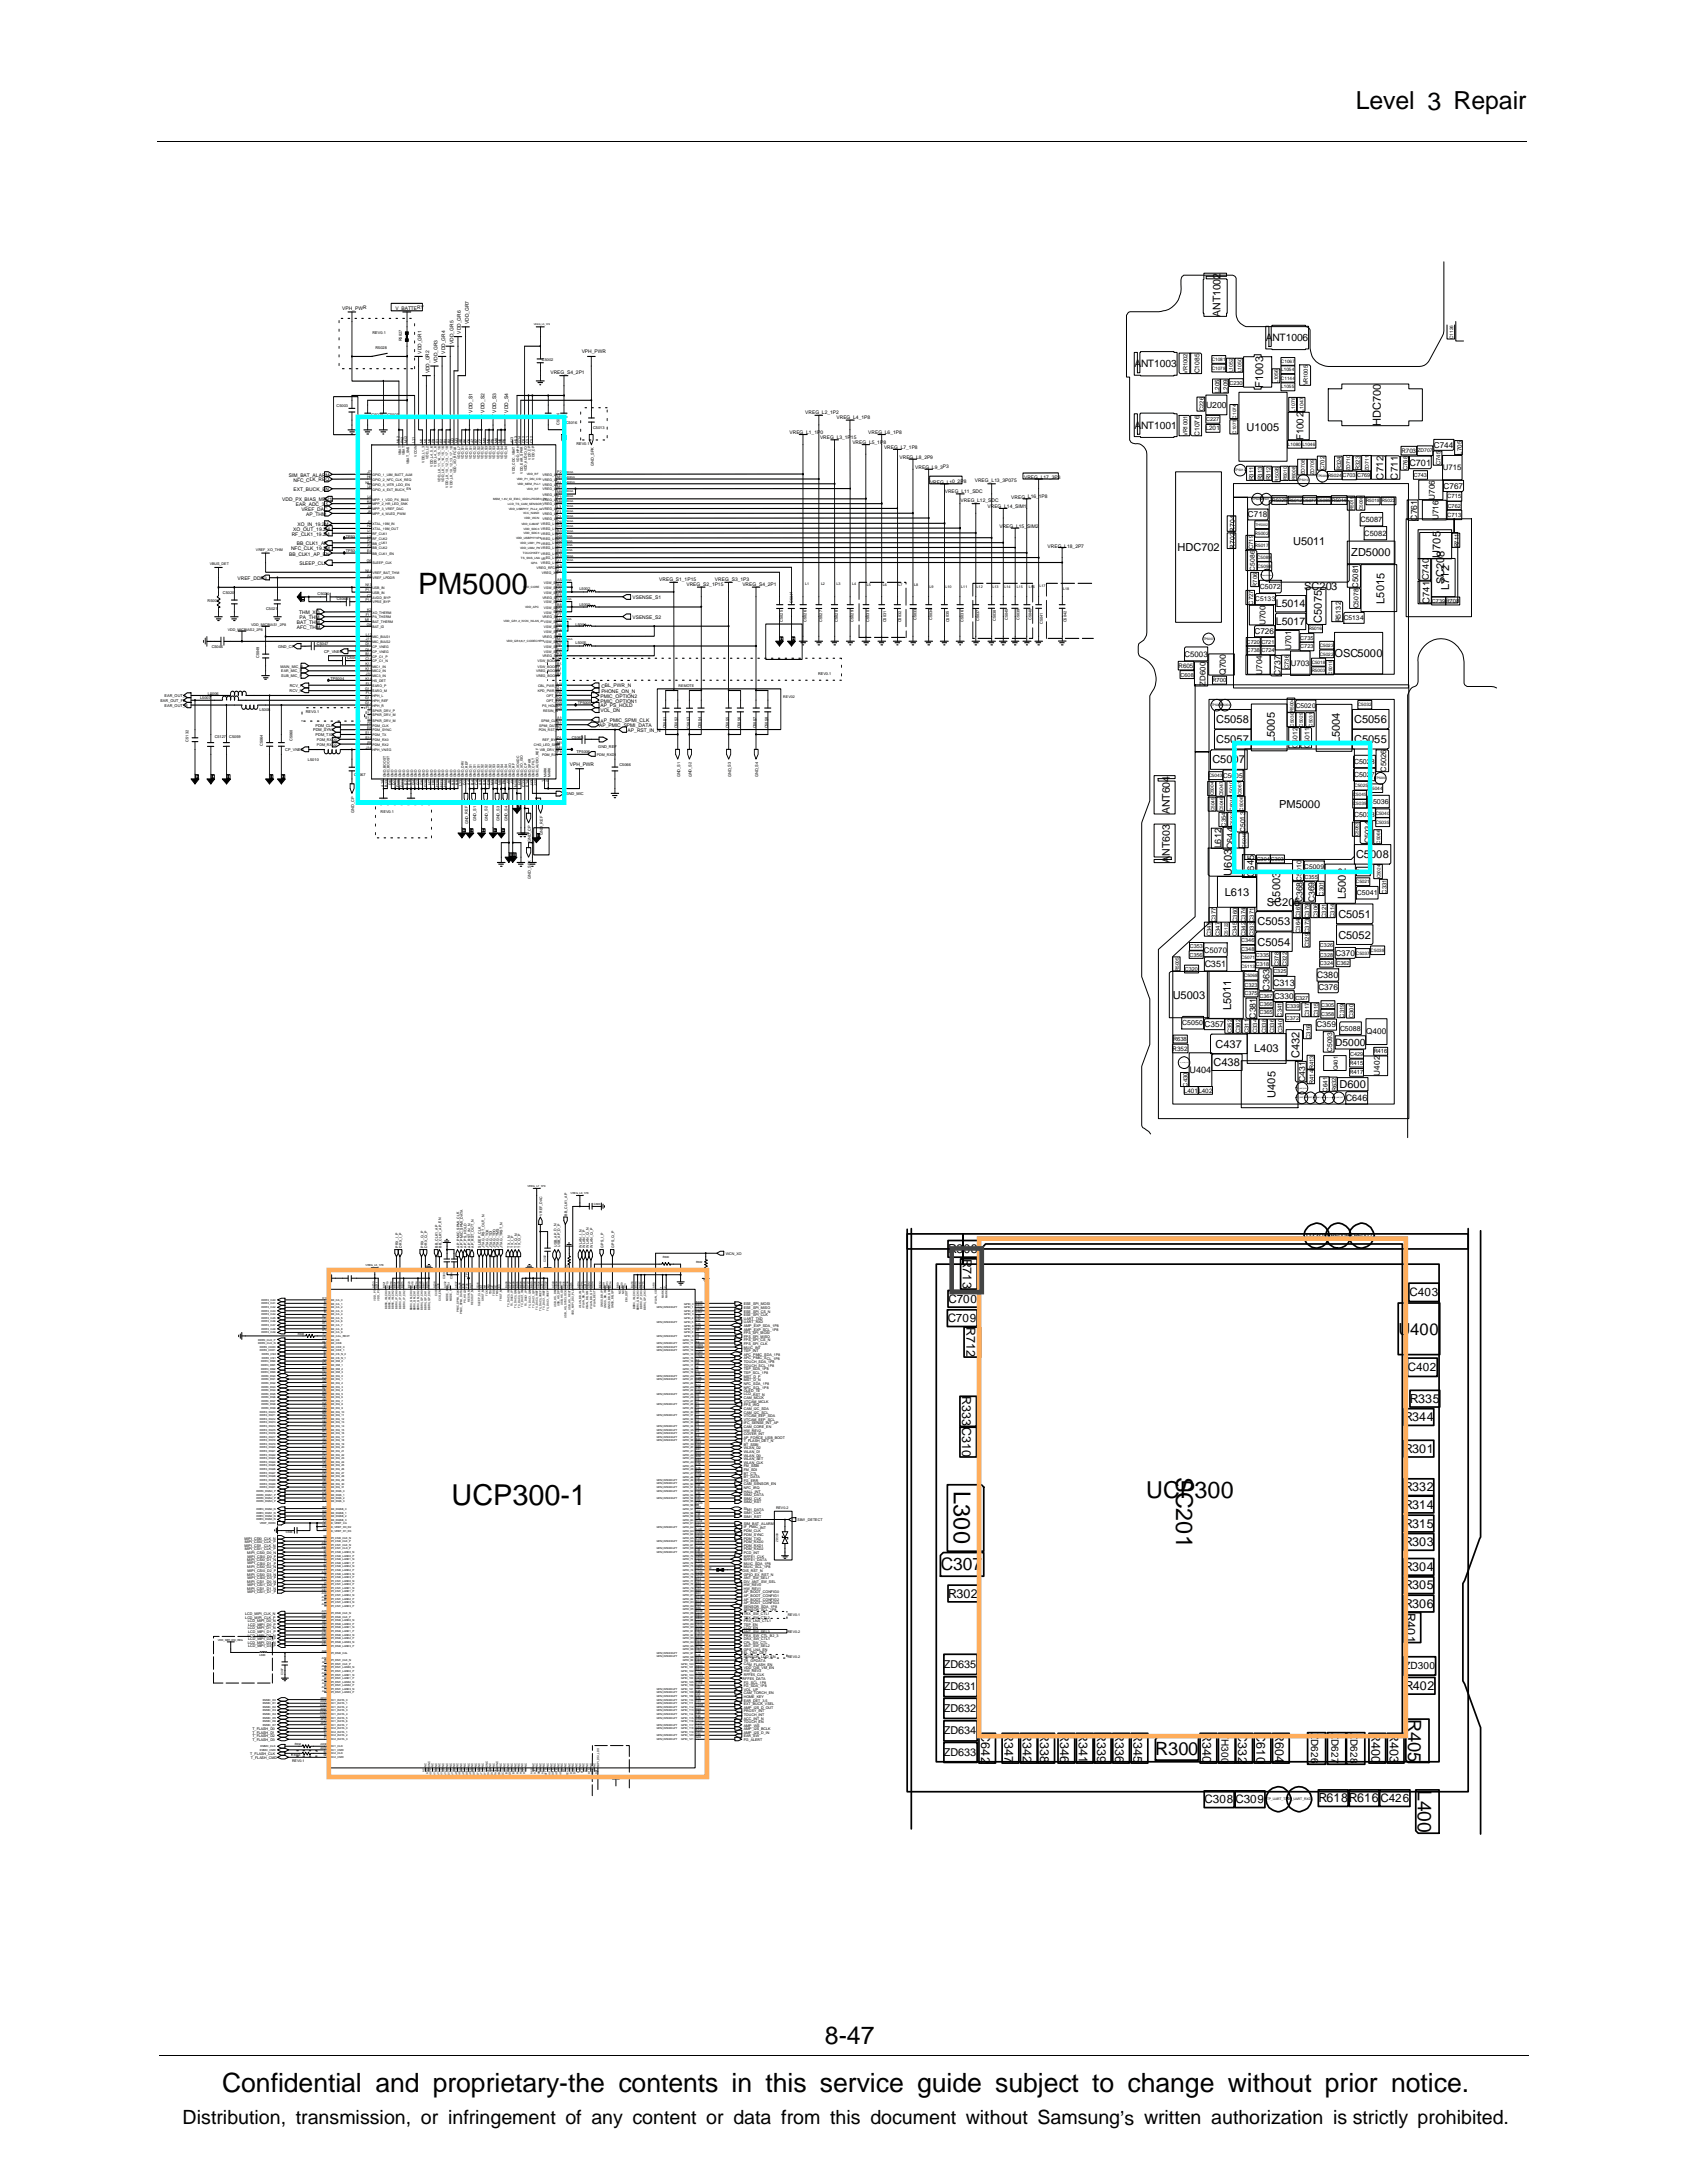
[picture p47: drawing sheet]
<svg xmlns="http://www.w3.org/2000/svg" width="216mm" height="279mm" viewBox="0 0 216 279" stroke-linecap="round" stroke-linejoin="round" font-family="sans-serif">
<defs><g id="words">
<text font-size="3.8" x="53.5" y="76">PM5000</text>
<text font-size="3.7" x="57.8" y="192.6">UCP300-1</text>
<text font-size="3.4" x="28.4" y="267.7">Confidential and proprietary-the contents in this service guide subject to change without prior notice.</text>
<g font-size="3.2">
<text x="173.5" y="14">Level 3 Repair</text>
<text x="105.6" y="261.6">8-47</text>
</g>
<g font-size="3">
<text x="122.1" y="190.9" transform="rotate(90 122.1 190.9)">L300</text>
<text x="146.7" y="191.7">UCP300</text>
<text x="150.5" y="189" transform="rotate(90 150.5 189)">SC201</text>
</g>
<g font-size="2.5">
<text x="181.5" y="229.1" transform="rotate(90 181.5 229.1)">L400</text>
<text x="23.4" y="271.9">Distribution, transmission, or infringement of any content or data from this document without Samsung’s written authorization is strictly prohibited.</text>
</g>
<g font-size="2.3">
<text x="180.2" y="220" transform="rotate(90 180.2 220)">R405</text>
<text x="147.8" y="224.6">R300</text>
</g>
<text font-size="2.2" x="120.4" y="201">C307</text>
<text font-size="2.1" x="179" y="170.8">U400</text>
<g font-size="1.6">
<text x="121.3" y="160.4">R308</text>
<text x="123.2" y="161.1" transform="rotate(90 123.2 161.1)">R713</text>
<text x="123.7" y="169.9" transform="rotate(90 123.7 169.9)">R712</text>
<text x="123.1" y="178.7" transform="rotate(90 123.1 178.7)">R333</text>
<text x="180.4" y="179.6">R335</text>
<text x="123.1" y="182.6" transform="rotate(90 123.1 182.6)">C310</text>
<text x="179.7" y="185.9">R301</text>
<text x="179.7" y="181.9">R344</text>
<text x="179.7" y="190.9">R332</text>
<text x="179.7" y="197.9">R303</text>
<text x="179.7" y="193.1">R314</text>
<text x="179.7" y="195.5">R315</text>
<text x="179.7" y="201.1">R304</text>
<text x="179.7" y="203.4">R305</text>
<text x="121.3" y="204.5">R302</text>
<text x="179.7" y="205.8">R306</text>
<text x="180" y="206.4" transform="rotate(90 180 206.4)">R401</text>
<text x="125.6" y="221.8" transform="rotate(90 125.6 221.8)">C642</text>
<text x="128.6" y="221.8" transform="rotate(90 128.6 221.8)">R347</text>
<text x="130.9" y="221.8" transform="rotate(90 130.9 221.8)">R342</text>
<text x="133.1" y="221.8" transform="rotate(90 133.1 221.8)">R338</text>
<text x="135.7" y="221.8" transform="rotate(90 135.7 221.8)">R346</text>
<text x="138.1" y="221.8" transform="rotate(90 138.1 221.8)">R341</text>
<text x="140.4" y="221.8" transform="rotate(90 140.4 221.8)">R339</text>
<text x="142.7" y="221.8" transform="rotate(90 142.7 221.8)">R336</text>
<text x="145.1" y="221.8" transform="rotate(90 145.1 221.8)">R345</text>
<text x="153.9" y="221.8" transform="rotate(90 153.9 221.8)">R340</text>
<text x="158.5" y="221.8" transform="rotate(90 158.5 221.8)">C332</text>
<text x="160.8" y="221.8" transform="rotate(90 160.8 221.8)">C610</text>
<text x="163.2" y="221.8" transform="rotate(90 163.2 221.8)">R604</text>
<text x="175.5" y="221.8" transform="rotate(90 175.5 221.8)">R400</text>
<text x="177.9" y="221.8" transform="rotate(90 177.9 221.8)">R403</text>
<text x="179.8" y="216.3">R402</text>
<text x="168.7" y="230.7">R618</text>
<text x="172.6" y="230.7">R616</text>
</g>
<g font-size="1.5">
<text x="121.4" y="166.8">C700</text>
<text x="180.4" y="165.9">C403</text>
<text x="121.3" y="169.2">C709</text>
<text x="180.2" y="175.5">C402</text>
<text x="154.2" y="230.8">C308 C309</text>
<text x="176.7" y="230.7">C426</text>
</g>
<g font-size="1.4">
<text x="156.2" y="35.7" transform="rotate(-90 156.2 35.7)">2</text>
<text x="156.2" y="40.6" transform="rotate(-90 156.2 40.6)">ANT100</text>
<text x="161.7" y="49.6" transform="rotate(-90 161.7 49.6)">F1003</text>
<text x="159.5" y="55.1">U1005</text>
<text x="176.7" y="54.5" transform="rotate(-90 176.7 54.5)">HDC700</text>
<text x="150.7" y="70.5">HDC702</text>
<text x="165.5" y="69.8">U5011</text>
<text x="172.9" y="71.2">ZD5000</text>
<text x="184.3" y="71.4" transform="rotate(-90 184.3 71.4)">U705</text>
<text x="184.8" y="71.3" transform="rotate(-90 184.8 71.3)">8</text>
<text x="163.3" y="77.7">L5014</text>
<text x="166.9" y="75.5">SC203</text>
<text x="177.2" y="77.3" transform="rotate(-90 177.2 77.3)">L5015</text>
<text x="184.8" y="74.8" transform="rotate(-90 184.8 74.8)">SC20</text>
<text x="185.4" y="75.5" transform="rotate(-90 185.4 75.5)">L712</text>
<text x="163.3" y="80">L5017</text>
<text x="169.2" y="79.7" transform="rotate(-90 169.2 79.7)">C5075</text>
<text x="170.8" y="84.1">OSC5000</text>
<text x="155.7" y="95.1">C5057</text>
<text x="155.7" y="92.6">C5058</text>
<text x="163.2" y="95.1" transform="rotate(-90 163.2 95.1)">L5005</text>
<text x="171.5" y="95.1" transform="rotate(-90 171.5 95.1)">L5004</text>
<text x="173.3" y="95.1">C5055</text>
<text x="173.3" y="92.6">C5056</text>
<text x="155.2" y="97.7">C5007</text>
<text x="149.7" y="104.2" transform="rotate(-90 149.7 104.2)">ANT604</text>
<text x="163.7" y="103.4">PM5000</text>
<text x="149.7" y="110.4" transform="rotate(-90 149.7 110.4)">A</text>
<text x="149.7" y="109.5" transform="rotate(-90 149.7 109.5)">NT603</text>
<text x="157.6" y="112.1" transform="rotate(-90 157.6 112.1)">U603</text>
<text x="173.6" y="109.9">C5008</text>
<text x="156.7" y="114.7">L613</text>
<text x="160.9" y="118.4">C5053</text>
<text x="162.1" y="115.9">SC205</text>
<text x="163.9" y="115.5" transform="rotate(-90 163.9 115.5)">L5003</text>
<text x="171.3" y="117.5">C5051</text>
<text x="172.3" y="115.1" transform="rotate(-90 172.3 115.1)">L5002</text>
<text x="160.9" y="121">C5054</text>
<text x="171.3" y="120.1">C5052</text>
<text x="150.1" y="127.8">U5003</text>
<text x="157.5" y="129.3" transform="rotate(-90 157.5 129.3)">L5011</text>
<text x="155.3" y="136.5">C438</text>
<text x="155.6" y="134.1">C437</text>
<text x="160.5" y="134.7">L403</text>
<text x="166.3" y="135.5" transform="rotate(-90 166.3 135.5)">C432</text>
<text x="163.2" y="140.5" transform="rotate(-90 163.2 140.5)">U405</text>
<text x="171.4" y="139.3">D600</text>
<text x="120.8" y="213.5">ZD635</text>
<text x="120.8" y="216.3">ZD631</text>
<text x="120.8" y="219.1">ZD632</text>
<text x="120.8" y="222">ZD634</text>
<text x="120.8" y="224.7">ZD633</text>
</g>
<g font-size="1.3">
<text x="145.2" y="47">ANT1003</text>
<text x="162" y="43.7">ANT1006</text>
<text x="145.2" y="54.9">ANT1001</text>
<text x="170.9" y="133.9">D5000</text>
<text x="179.7" y="213.7">ZD300</text>
<text x="156.3" y="221.8" transform="rotate(90 156.3 221.8)">T</text>
<text x="167.8" y="221.8" transform="rotate(90 167.8 221.8)">Z</text>
<text x="170.4" y="221.8" transform="rotate(90 170.4 221.8)">Z</text>
<text x="172.8" y="221.8" transform="rotate(90 172.8 221.8)">Z</text>
<text x="156.3" y="222.6" transform="rotate(90 156.3 222.6)">H300</text>
<text x="167.8" y="222.5" transform="rotate(90 167.8 222.5)">D626</text>
<text x="170.4" y="222.5" transform="rotate(90 170.4 222.5)">D627</text>
<text x="172.8" y="222.5" transform="rotate(90 172.8 222.5)">D628</text>
</g>
<g font-size="1.2">
<text x="166.8" y="56.3" transform="rotate(-90 166.8 56.3)">F1002</text>
<text x="180.4" y="59.6">C701</text>
<text x="177" y="61.4" transform="rotate(-90 177 61.4)">C712</text>
<text x="178.9" y="61.4" transform="rotate(-90 178.9 61.4)">C711</text>
<text x="183" y="77.3" transform="rotate(-90 183 77.3)">C741C740</text>
<text x="156.3" y="108.6" transform="rotate(-90 156.3 108.6)">L612</text>
<text x="157.9" y="108.7" transform="rotate(-90 157.9 108.7)">C644</text>
<text x="160.5" y="111.4" transform="rotate(-90 160.5 111.4)">645</text>
<text x="160.5" y="112.3" transform="rotate(-90 160.5 112.3)">C</text>
<text x="154.2" y="123.8">C351</text>
<text x="168.5" y="125.2">C380</text>
<text x="162.5" y="126.8" transform="rotate(-90 162.5 126.8)">C363</text>
<text x="162.9" y="126.2">C313</text>
<text x="152.2" y="137.3">U404</text>
<text x="172.2" y="140.9">C646</text>
</g>
<g font-size="1.1">
<text x="154.3" y="52.2">U200</text>
<text x="181.4" y="66.6" transform="rotate(-90 181.4 66.6)">C761</text>
<text x="156.9" y="86.4" transform="rotate(-90 156.9 86.4)">Q700</text>
<text x="163.9" y="86.5" transform="rotate(-90 163.9 86.5)">C737</text>
<text x="166.7" y="115.5" transform="rotate(-90 166.7 115.5)">C368</text>
<text x="168.3" y="115.5" transform="rotate(-90 168.3 115.5)">C369</text>
<text x="160.7" y="130.4" transform="rotate(-90 160.7 130.4)">C381</text>
<text x="167" y="138.5" transform="rotate(-90 167 138.5)">C431</text>
<text x="166.9" y="158.5">TP300</text>
</g>
<g font-size="1">
<text x="183.5" y="57.3">C744</text>
<text x="183.6" y="64" transform="rotate(-90 183.6 64)">U706</text>
<text x="184.7" y="60.2">U715</text>
<text x="184.7" y="62.5">C767</text>
<text x="159.7" y="66.2">C718</text>
<text x="174.1" y="66.8">C5087</text>
<text x="174.6" y="68.6">C5082</text>
<text x="184.1" y="66.6" transform="rotate(-90 184.1 66.6)">U716</text>
<text x="173.8" y="75.2" transform="rotate(-90 173.8 75.2)">C5081</text>
<text x="160.5" y="81.1">C726</text>
<text x="162" y="80" transform="rotate(-90 162 80)">U700</text>
<text x="165.2" y="83.2" transform="rotate(-90 165.2 83.2)">U701</text>
<text x="151.6" y="84.1">C5003</text>
<text x="154.3" y="87.8" transform="rotate(-90 154.3 87.8)">ZD600</text>
<text x="161.5" y="86.4" transform="rotate(-90 161.5 86.4)">U704</text>
<text x="165.2" y="85.3">U703</text>
<text x="177.4" y="98.8" transform="rotate(-90 177.4 98.8)">C5026</text>
<text x="175.4" y="107.9" transform="rotate(-90 175.4 107.9)">C5034</text>
<text x="154.1" y="121.9">C5070</text>
<text x="170.9" y="122.3">C370</text>
<text x="154.2" y="131.4">C357</text>
<text x="163" y="127.8">C330</text>
<text x="168.5" y="131.5">C359</text>
<text x="168.7" y="126.7">C376</text>
<text x="174.9" y="132.4">Q400</text>
<text x="176.6" y="137.7" transform="rotate(-90 176.6 137.7)">U402</text>
</g>
<g font-size=".9">
<text x="153.5" y="47.8" transform="rotate(-90 153.5 47.8)">C1085</text>
<text x="153.5" y="55.8" transform="rotate(-90 153.5 55.8)">C1076</text>
<text x="158.1" y="70.2" transform="rotate(-90 158.1 70.2)">R702 R704</text>
<text x="160.6" y="73" transform="rotate(-90 160.6 73)">C5086</text>
<text x="161.2" y="75.4">C5072</text>
<text x="173.9" y="77.9" transform="rotate(-90 173.9 77.9)">C5078</text>
<text x="171.6" y="79.7" transform="rotate(-90 171.6 79.7)">R5132</text>
<text x="166.1" y="95.1" transform="rotate(-90 166.1 95.1)">5012</text>
<text x="166.1" y="95.7" transform="rotate(-90 166.1 95.7)">C</text>
<text x="167.6" y="95.1" transform="rotate(-90 167.6 95.1)">5011</text>
<text x="167.6" y="95.7" transform="rotate(-90 167.6 95.7)">C</text>
<text x="173.3" y="99.4">C5027</text>
<text x="173.3" y="97.8">C5028</text>
<text x="159.3" y="106.5" transform="rotate(-90 159.3 106.5)">C5013</text>
<text x="173.3" y="104.5">C5033</text>
<text x="175.1" y="102.9">C5036</text>
<text x="166.6" y="112.7" transform="rotate(-90 166.6 112.7)">C5010</text>
<text x="173.6" y="114.6">C5041</text>
<text x="151.3" y="131.2">C5050</text>
<text x="171.5" y="131.9">C5088</text>
<text x="170.5" y="134.6" transform="rotate(-90 170.5 134.6)">C5093</text>
</g>
<g font-size=".8">
<text x="152" y="47.8" transform="rotate(-90 152 47.8)">VR1002</text>
<text x="154.1" y="52.6" transform="rotate(-90 154.1 52.6)">C226</text>
<text x="156.1" y="50.3" transform="rotate(-90 156.1 50.3)">L205</text>
<text x="157.1" y="50.3" transform="rotate(-90 157.1 50.3)">L209</text>
<text x="167.4" y="49.3" transform="rotate(-90 167.4 49.3)">VR1005</text>
<text x="152" y="55.8" transform="rotate(-90 152 55.8)">VR1001</text>
<text x="154.3" y="55.1">L201</text>
<text x="179.3" y="58">R703</text>
<text x="184.3" y="59.5" transform="rotate(-90 184.3 59.5)">C745</text>
<text x="187.1" y="58.2" transform="rotate(-90 187.1 58.2)">L705</text>
<text x="160.4" y="61.5" transform="rotate(-90 160.4 61.5)">R311</text>
<text x="161.5" y="61.5" transform="rotate(-90 161.5 61.5)">R313</text>
<text x="162.6" y="61.5" transform="rotate(-90 162.6 61.5)">R312</text>
<text x="169.5" y="60.2" transform="rotate(-90 169.5 60.2)">C702</text>
<text x="171.7" y="60.2" transform="rotate(-90 171.7 60.2)">R324</text>
<text x="174" y="60.1" transform="rotate(-90 174 60.1)">R323</text>
<text x="180.1" y="60.2" transform="rotate(-90 180.1 60.2)">C768</text>
<text x="185.2" y="63.8">C715</text>
<text x="160.4" y="70.3" transform="rotate(-90 160.4 70.3)">C719</text>
<text x="185.2" y="66.1">C713</text>
<text x="186.7" y="70.1" transform="rotate(-90 186.7 70.1)">R711</text>
<text x="160.4" y="77.4" transform="rotate(-90 160.4 77.4)">C727</text>
<text x="160.7" y="76.9">C5133</text>
<text x="160.9" y="75.1" transform="rotate(-90 160.9 75.1)">R706</text>
<text x="172" y="79.4">C5134</text>
<text x="150.8" y="85.5">R605</text>
<text x="155.2" y="87.3">R700</text>
<text x="165" y="85.7" transform="rotate(-90 165 85.7)">C736</text>
<text x="165.8" y="90.6">C5020</text>
<text x="156.5" y="99.5">C5005</text>
<text x="156.9" y="105.8" transform="rotate(-90 156.9 105.8)">C354</text>
<text x="166.9" y="111.2">C5009</text>
<text x="155" y="119.8" transform="rotate(-90 155 119.8)">C349</text>
<text x="155.6" y="118" transform="rotate(-90 155.6 118)">C377</text>
<text x="156.1" y="119.8" transform="rotate(-90 156.1 119.8)">C347</text>
<text x="158.3" y="119.8" transform="rotate(-90 158.3 119.8)">C345C360</text>
<text x="159.4" y="119.8" transform="rotate(-90 159.4 119.8)">C342C374</text>
<text x="160.5" y="119.8" transform="rotate(-90 160.5 119.8)">C333C371</text>
<text x="166.4" y="119.4" transform="rotate(-90 166.4 119.4)">C364C361</text>
<text x="168.6" y="117.5" transform="rotate(-90 168.6 117.5)">C306</text>
<text x="169.4" y="114.6" transform="rotate(-90 169.4 114.6)">C301</text>
<text x="169.7" y="117.5" transform="rotate(-90 169.7 117.5)">C321</text>
<text x="170.8" y="117.5" transform="rotate(-90 170.8 117.5)">C314</text>
<text x="177.4" y="114.4" transform="rotate(-90 177.4 114.4)">C331</text>
<text x="163.7" y="123.7" transform="rotate(-90 163.7 123.7)">C378</text>
<text x="164.7" y="123.7" transform="rotate(-90 164.7 123.7)">C322</text>
<text x="167.5" y="121.2" transform="rotate(-90 167.5 121.2)">C329C373C379</text>
<text x="167.5" y="130.2" transform="rotate(-90 167.5 130.2)">C317</text>
<text x="168.7" y="130.2" transform="rotate(-90 168.7 130.2)">C315</text>
<text x="172" y="130.3" transform="rotate(-90 172 130.3)">C319</text>
<text x="173.2" y="130.3" transform="rotate(-90 173.2 130.3)">C300</text>
<text x="150.1" y="134.5">R352</text>
<text x="150.1" y="133.2">R638</text>
<text x="157.6" y="132.2" transform="rotate(-90 157.6 132.2)">C352</text>
<text x="158.7" y="132.2" transform="rotate(-90 158.7 132.2)">C302</text>
<text x="159.8" y="132.2" transform="rotate(-90 159.8 132.2)">C311</text>
<text x="160.9" y="132.2" transform="rotate(-90 160.9 132.2)">C334</text>
<text x="162" y="132.2" transform="rotate(-90 162 132.2)">C338</text>
<text x="163.1" y="132.2" transform="rotate(-90 163.1 132.2)">C336</text>
<text x="164.1" y="132.2" transform="rotate(-90 164.1 132.2)">C340 C341</text>
<text x="167.7" y="133" transform="rotate(-90 167.7 133)">C316</text>
<text x="171.2" y="137" transform="rotate(-90 171.2 137)">Q401</text>
<text x="172.7" y="136.3">R415</text>
<text x="172.7" y="137.5">R417</text>
<text x="175.8" y="134.8">R416</text>
<text x="151.5" y="139.8">L401L402</text>
<text x="152" y="139.1" transform="rotate(-90 152 139.1)">C430</text>
<text x="168.1" y="138.7" transform="rotate(-90 168.1 138.7)">R414R413</text>
<text x="169.9" y="139.7" transform="rotate(-90 169.9 139.7)">C641</text>
<text x="171" y="139.7" transform="rotate(-90 171 139.7)">R632</text>
<text x="169.8" y="158.4">TP5005TP5002</text>
</g>
<g font-size=".7">
<text x="157.8" y="47.7" transform="rotate(-90 157.8 47.7)">L1052</text>
<text x="158.9" y="47.7" transform="rotate(-90 158.9 47.7)">L1050</text>
<text x="154.4" y="53.9">C227</text>
<text x="157.4" y="49.2">C230</text>
<text x="163.6" y="49" transform="rotate(-90 163.6 49)">L1056</text>
<text x="165.7" y="52.7" transform="rotate(-90 165.7 52.7)">L1078</text>
<text x="166.8" y="52.7" transform="rotate(-90 166.8 52.7)">L1047</text>
<text x="181.4" y="57.9">ZD707</text>
<text x="162.8" y="64.2">R5025 R5012C5077C5085 R5014</text>
<text x="163.7" y="61.7" transform="rotate(-90 163.7 61.7)">R5026</text>
<text x="167" y="60.8" transform="rotate(-90 167 60.8)">ZD708</text>
<text x="168.2" y="60.8" transform="rotate(-90 168.2 60.8)">ZD709</text>
<text x="171.8" y="61.1">C703 C769</text>
<text x="172.8" y="60.3" transform="rotate(-90 172.8 60.3)">ZD710</text>
<text x="175.2" y="60.3" transform="rotate(-90 175.2 60.3)">ZD711</text>
<text x="180.9" y="61">C743</text>
<text x="185.3" y="65">C762</text>
<text x="183.3" y="77.2">C739R708</text>
<text x="159.5" y="82.4">C720 C721</text>
<text x="159.5" y="83.5">C738 C724</text>
<text x="166.4" y="83">C723</text>
<text x="166.4" y="81.9">C735</text>
<text x="151.1" y="86.6">C608</text>
<text x="159.5" y="108.5" transform="rotate(-90 159.5 108.5)">C5048</text>
<text x="160.8" y="110.2">C304C303</text>
<text x="167" y="112.5">C355</text>
<text x="151.6" y="124.3">C320</text>
<text x="152.2" y="122.4">C356</text>
<text x="152.3" y="121.4">C353</text>
<text x="158.9" y="120.6">C346</text>
<text x="158.9" y="121.7">C348</text>
<text x="160.7" y="123.6">C318</text>
<text x="160.7" y="122.5">C335</text>
<text x="163" y="124.6">C325</text>
<text x="168.9" y="123.5">C324 C362</text>
<text x="168.9" y="121.3">C326</text>
<text x="168.9" y="122.4">C328</text>
<text x="159.3" y="126.3">C323</text>
<text x="159.3" y="127.3">C375</text>
<text x="161.2" y="129.8">C365</text>
<text x="161.2" y="128.7">C366</text>
<text x="161.2" y="127.7">C367</text>
<text x="164.6" y="130.5">C372</text>
<text x="164.6" y="129.1">C339</text>
<text x="165.8" y="127.9">C327</text>
<text x="169.1" y="128.8">C305</text>
<text x="169.1" y="130">C358</text>
<text x="172.8" y="135.1">C429</text>
</g>
<g font-size=".6">
<text x="43.8" y="39.6">VPH_PWR</text>
<text x="50.6" y="39.6">V_BATTERY</text>
<text x="60" y="41.5" transform="rotate(-90 60 41.5)">VDD_GR7</text>
<text x="54" y="45.3" transform="rotate(-90 54 45.3)">VDD_GR1</text>
<text x="54.9" y="47.8" transform="rotate(-90 54.9 47.8)">VDD_GR2</text>
<text x="56" y="46.5" transform="rotate(-90 56 46.5)">VDD_GR3</text>
<text x="57" y="45.3" transform="rotate(-90 57 45.3)">VDD_GR4</text>
<text x="58" y="44" transform="rotate(-90 58 44)">VDD_GR5</text>
<text x="59" y="42.7" transform="rotate(-90 59 42.7)">VDD_GR6</text>
<text x="70.4" y="47.9">VREG_S4_2P1</text>
<text x="74.4" y="45.2">VPH_PWR</text>
<text x="155.1" y="47.3">C1078</text>
<text x="155.1" y="46.2">C1081</text>
<text x="163.9" y="46.5">C1067</text>
<text x="164" y="47.5">L1054</text>
<text x="186" y="43.4" transform="rotate(-90 186 43.4)">C1126</text>
<text x="60.5" y="52.8" transform="rotate(-90 60.5 52.8)">VDD_S1</text>
<text x="62" y="52.8" transform="rotate(-90 62 52.8)">VDD_S2</text>
<text x="63.5" y="52.8" transform="rotate(-90 63.5 52.8)">VDD_S3</text>
<text x="65" y="52.8" transform="rotate(-90 65 52.8)">VDD_S4</text>
<text x="103.1" y="53">VREG_L2_1P2</text>
<text x="107.1" y="53.7">VREG_L4_1P8</text>
<text x="163.9" y="48.6">C1144</text>
<text x="164" y="49.7">L1055</text>
<text x="101" y="55.6">VREG_L1_1P0</text>
<text x="104.9" y="56.2">VREG_L3_1P</text>
<text x="108.9" y="56.2">15</text>
<text x="109.1" y="56.8">VREG_L5_1P8</text>
<text x="111.1" y="55.6">VREG_L6_1P8</text>
<text x="113.1" y="57.4">VREG_L7_1P8</text>
<text x="115.1" y="58.7">VREG_L8_2P9</text>
<text x="117.1" y="60">VREG_L9_3P3</text>
<text x="158.2" y="55.5" transform="rotate(-90 158.2 55.5)">C1075 C1074</text>
<text x="164.8" y="57.1">L1080 L1046</text>
<text x="36.1" y="64.2">VDD_PX_BIAS_MPP1</text>
<text x="37" y="61">SIM_BAT_ALARM</text>
<text x="37.5" y="61.6">NFC_CLK_REQ</text>
<text x="37.6" y="62.9">EXT_BUCK_EN</text>
<text x="37.9" y="64.8">EAR_ADC_3.5</text>
<text x="38.6" y="65.4">VREF_DAC</text>
<text x="119" y="61.9">VREG_L10_2P8</text>
<text x="120.9" y="63.1">VREG_L11_SDC</text>
<text x="122.9" y="64.3">VREG_L12_SDC</text>
<text x="124.8" y="61.7">VREG_L13_3P075</text>
<text x="126.4" y="65">VREG_L14_SIM1</text>
<text x="129.4" y="63.8">VREG_L16_</text>
<text x="131.1" y="61.3">VREG_L17_3P3</text>
<text x="133" y="63.8">1P8</text>
<text x="164.7" y="61.5" transform="rotate(-90 164.7 61.5)">R5010</text>
<text x="165.8" y="61.5" transform="rotate(-90 165.8 61.5)">R5008</text>
<text x="170" y="61">R5024</text>
<text x="173.2" y="65.3" transform="rotate(-90 173.2 65.3)">R5015</text>
<text x="174.4" y="65.3" transform="rotate(-90 174.4 65.3)">C5090</text>
<text x="174.8" y="64.3">R5018 R5022</text>
<text x="37" y="71.1">BB_CLK1_AP_EN</text>
<text x="37.3" y="70.4">NFC_CLK_19.2M</text>
<text x="37.3" y="68.6">RF_CLK1_19.2M</text>
<text x="37.5" y="67.9">XO_OUT_19.2M</text>
<text x="38" y="69.8">BB_CLK1_AP</text>
<text x="38.1" y="67.3">XO_IN_19.2M</text>
<text x="39.2" y="66">AP_THM</text>
<text x="127.9" y="67.6">VREG_L15_</text>
<text x="131.4" y="67.6">SIM2</text>
<text x="134.1" y="70.1">VREG_L18_2P7</text>
<text x="160.6" y="68.5">R5002</text>
<text x="160.6" y="70">R5017</text>
<text x="160.9" y="71.6">C5089</text>
<text x="30.4" y="74.3">VREF_DDR3</text>
<text x="38.3" y="72.3">SLEEP_CLK</text>
<text x="80.9" y="76.7">VSENSE_S1</text>
<text x="84.3" y="74.4">VREG_S1_1P15</text>
<text x="87.9" y="75">VREG_S2_1P15</text>
<text x="91.5" y="74.4">VREG_S3_1P3</text>
<text x="95" y="75">VREG_S4_2P1</text>
<text x="160.9" y="72.7">C5098</text>
<text x="38" y="79.9">BAT_THM</text>
<text x="38" y="80.5">AFC_THM</text>
<text x="38.3" y="78.6">THM_XO</text>
<text x="38.3" y="79.2">PA_THM</text>
<text x="80.9" y="79.2">VSENSE_S2</text>
<text x="167.5" y="80.7">R5016</text>
<text x="168.9" y="83.9">C5022</text>
<text x="168.9" y="82.8">C5023</text>
<text x="76.8" y="89.9">PMIC_OPTION1</text>
<text x="76.8" y="89.3">PMIC_OPTION2</text>
<text x="77" y="88">CBL_PWR_N</text>
<text x="77" y="88.7">PHONE_ON_N</text>
<text x="167.9" y="86.1">R5003</text>
<text x="167.9" y="85">C5018</text>
<text x="170.5" y="86.3" transform="rotate(-90 170.5 86.3)">C5019</text>
<text x="76.7" y="93.1">AP_PMIC_SPMI_DATA</text>
<text x="76.8" y="92.5">AP_PMIC_SPMI_CLK</text>
<text x="76.8" y="90.6">AP_PS_HOLD</text>
<text x="76.8" y="91.2">VOL_DN</text>
<text x="80.3" y="93.7">AP_RST_IN_N</text>
<text x="165.6" y="93" transform="rotate(-90 165.6 93)">C5030R5004</text>
<text x="166.7" y="93" transform="rotate(-90 166.7 93)">C5029</text>
<text x="168" y="93" transform="rotate(-90 168 93)">C5031</text>
<text x="173.8" y="90.4">C5032</text>
<text x="72.9" y="98.1">VPH_PWR</text>
<text x="154.7" y="99.5">C5043</text>
<text x="158.9" y="101.8" transform="rotate(-90 158.9 101.8)">C5067</text>
<text x="173.1" y="101.9">C5045</text>
<text x="173.3" y="100.8">C5025</text>
<text x="175.2" y="101.1">C5044</text>
<text x="155.4" y="103.8" transform="rotate(-90 155.4 103.8)">C5049 C5004</text>
<text x="156.5" y="103.8" transform="rotate(-90 156.5 103.8)">C5046C5047</text>
<text x="157.9" y="105.8" transform="rotate(-90 157.9 105.8)">C5002 C5016L5010</text>
<text x="159.1" y="103.7" transform="rotate(-90 159.1 103.7)">C5006</text>
<text x="173.1" y="103.1">C5039</text>
<text x="173.9" y="107" transform="rotate(-90 173.9 107)">C5063</text>
<text x="176.1" y="104.3">C5040</text>
<text x="176.1" y="105.5">C5035</text>
<text x="176.6" y="108" transform="rotate(-90 176.6 108)">C5066</text>
<text x="173.5" y="113.1">C5021</text>
<text x="173.6" y="111.8">C5042</text>
<text x="176.7" y="112.4" transform="rotate(-90 176.7 112.4)">C5024</text>
<text x="157.1" y="119.8" transform="rotate(-90 157.1 119.8)">C5122</text>
<text x="150.9" y="124.3" transform="rotate(-90 150.9 124.3)">R5005</text>
<text x="158.9" y="122.7">C5071</text>
<text x="158.9" y="123.9">C5113</text>
<text x="159.2" y="125.1">C5068</text>
<text x="173.5" y="122.2">C5037</text>
<text x="175.4" y="121.8">C5038</text>
</g>
<g font-size=".5">
<text x="47.7" y="42.8">REV0.1</text>
<text x="48" y="44.6">R5028</text>
<text x="51.4" y="43.7" transform="rotate(-90 51.4 43.7)">R5027</text>
<text x="69.4" y="46.1">C5002</text>
<text x="43.1" y="52.2">C5003</text>
<text x="47.6" y="53.2">C5004</text>
<text x="49.6" y="53.2">C5005</text>
<text x="51.1" y="56.7" transform="rotate(-90 51.1 56.7)">N12</text>
<text x="51.6" y="56.7" transform="rotate(-90 51.6 56.7)">P12</text>
<text x="52.1" y="56.7" transform="rotate(-90 52.1 56.7)">M12</text>
<text x="53.1" y="56.7" transform="rotate(-90 53.1 56.7)">L11</text>
<text x="54.1" y="56.7" transform="rotate(-90 54.1 56.7)">N2</text>
<text x="54.6" y="56.7" transform="rotate(-90 54.6 56.7)">N1</text>
<text x="55.1" y="56.7" transform="rotate(-90 55.1 56.7)">N9</text>
<text x="55.6" y="56.7" transform="rotate(-90 55.6 56.7)">P9</text>
<text x="56.1" y="56.7" transform="rotate(-90 56.1 56.7)">E1</text>
<text x="56.6" y="56.7" transform="rotate(-90 56.6 56.7)">E2</text>
<text x="57.1" y="56.7" transform="rotate(-90 57.1 56.7)">B1</text>
<text x="57.6" y="56.7" transform="rotate(-90 57.6 56.7)">B2</text>
<text x="58.1" y="56.7" transform="rotate(-90 58.1 56.7)">M2</text>
<text x="58.6" y="56.7" transform="rotate(-90 58.6 56.7)">M3</text>
<text x="59.1" y="56.7" transform="rotate(-90 59.1 56.7)">A6</text>
<text x="59.6" y="56.7" transform="rotate(-90 59.6 56.7)">B6</text>
<text x="60.2" y="56.7" transform="rotate(-90 60.2 56.7)">C6</text>
<text x="60.6" y="56.7" transform="rotate(-90 60.6 56.7)">A7</text>
<text x="61.1" y="56.7" transform="rotate(-90 61.1 56.7)">B7</text>
<text x="61.6" y="56.7" transform="rotate(-90 61.6 56.7)">C7</text>
<text x="62.2" y="56.7" transform="rotate(-90 62.2 56.7)">M5</text>
<text x="62.7" y="56.7" transform="rotate(-90 62.7 56.7)">N5</text>
<text x="63.2" y="56.7" transform="rotate(-90 63.2 56.7)">P5</text>
<text x="63.6" y="56.7" transform="rotate(-90 63.6 56.7)">M6</text>
<text x="64.1" y="56.7" transform="rotate(-90 64.1 56.7)">N6</text>
<text x="64.6" y="56.7" transform="rotate(-90 64.6 56.7)">P6</text>
<text x="65.7" y="56.7" transform="rotate(-90 65.7 56.7)">A13</text>
<text x="66.2" y="56.7" transform="rotate(-90 66.2 56.7)">H13</text>
<text x="66.7" y="56.7" transform="rotate(-90 66.7 56.7)">G14</text>
<text x="67.2" y="56.7" transform="rotate(-90 67.2 56.7)">D12</text>
<text x="67.6" y="56.7" transform="rotate(-90 67.6 56.7)">C11</text>
<text x="68.2" y="56.7" transform="rotate(-90 68.2 56.7)">C12</text>
<text x="71.6" y="54.4" transform="rotate(-90 71.6 54.4)">C5006</text>
<text x="72.4" y="54.3">C5016</text>
<text x="72.5" y="59.3" transform="rotate(-90 72.5 59.3)">GND_CP</text>
<text x="73.8" y="57">REV0.1</text>
<text x="75.9" y="54.9">C5013</text>
<text x="76" y="59.6" transform="rotate(-90 76 59.6)">GND_SPK</text>
<text x="46.8" y="61.9">N11</text>
<text x="47" y="64.3">K4</text>
<text x="47" y="61.2">H6</text>
<text x="47" y="63.7">L4</text>
<text x="47" y="62.5">L8</text>
<text x="47" y="60.6">J7</text>
<text x="47" y="65">J4</text>
<text x="47" y="65.7">J5</text>
<text x="71.3" y="60.6">P2</text>
<text x="71.3" y="61.9">P1</text>
<text x="71.3" y="63.7">P10</text>
<text x="71.3" y="64.3">M8</text>
<text x="71.3" y="63.1">M9</text>
<text x="71.3" y="62.5">M10</text>
<text x="71.3" y="65">L3</text>
<text x="71.3" y="61.2">M1</text>
<text x="71.3" y="65.7">F1</text>
<text x="32.7" y="70.5">VREF_XO_THM</text>
<text x="44.3" y="70.7">TP5002</text>
<text x="44.3" y="68.8">TP5000</text>
<text x="46.9" y="71.9">G6</text>
<text x="47" y="67.5">H2</text>
<text x="47" y="70.7">E4</text>
<text x="47" y="68.8">L2</text>
<text x="47" y="68.1">L1</text>
<text x="47" y="69.4">F2</text>
<text x="47" y="70">F3</text>
<text x="47" y="66.9">J1</text>
<text x="71.3" y="69.4">G2</text>
<text x="71.3" y="67.5">G3</text>
<text x="71.3" y="70">G1</text>
<text x="71.3" y="70.7">E3</text>
<text x="71.3" y="68.8">D3</text>
<text x="71.3" y="66.9">D4</text>
<text x="71.3" y="66.3">C1</text>
<text x="71.3" y="68.1">B3</text>
<text x="71.3" y="71.9">A1</text>
<text x="71.3" y="71.3">A3</text>
<text x="160.7" y="67.3">TH5002</text>
<text x="26.6" y="77.1">R5004</text>
<text x="26.8" y="72.4">VBUS_DET</text>
<text x="28.5" y="76">C5020</text>
<text x="40.6" y="76.2">C5024</text>
<text x="43.1" y="76.8">C5043</text>
<text x="46.8" y="75.1">N13</text>
<text x="46.8" y="73.2">N14</text>
<text x="46.8" y="75.7">P13</text>
<text x="46.8" y="77">P14</text>
<text x="47" y="76.3">C2</text>
<text x="47" y="73.8">A2</text>
<text x="71.3" y="72.6">K3</text>
<text x="71.3" y="73.2">K1</text>
<text x="71.3" y="76.3">E5</text>
<text x="71.3" y="75.6">C5</text>
<text x="71.3" y="77.6">B8</text>
<text x="71.3" y="75">B5</text>
<text x="71.3" y="74.4">A5</text>
<text x="71.3" y="76.9">A8</text>
<text x="74.1" y="75.5">L5002</text>
<text x="74.1" y="77.5">L5003</text>
<text x="101.5" y="77.2" transform="rotate(-90 101.5 77.2)">C5044</text>
<text x="103" y="74.9">L1</text>
<text x="105.1" y="74.9">L2</text>
<text x="107" y="74.9">L3</text>
<text x="109.1" y="74.9">L4</text>
<text x="110.9" y="75.1">L5</text>
<text x="113" y="75.1">L6</text>
<text x="115" y="75.1">L7</text>
<text x="117" y="75.1">L8</text>
<text x="119" y="75.2">L9</text>
<text x="121" y="75.2">L10</text>
<text x="123" y="75.2">L11</text>
<text x="125" y="75.2">L12</text>
<text x="127" y="75.2">L13</text>
<text x="128.6" y="75.2">L14</text>
<text x="130.1" y="75.2">L15</text>
<text x="131.7" y="75.2">L1</text>
<text x="132.2" y="75.2">6</text>
<text x="133.1" y="75.2">L17</text>
<text x="136.1" y="75.5">L18</text>
<text x="27.1" y="82.9">C5046</text>
<text x="29.1" y="80.7">VDD_MICBIAS2_2P8</text>
<text x="32.1" y="80.1">VDD_MICBIAS1_2P8</text>
<text x="34.1" y="78">C5021</text>
<text x="35.6" y="82.9">GND_CP</text>
<text x="40.6" y="82.6">C5047</text>
<text x="41.5" y="83.5">CP_VNEG</text>
<text x="46.7" y="79.5">M11</text>
<text x="46.8" y="82.6">D13</text>
<text x="46.8" y="83.3">D14</text>
<text x="46.8" y="83.9">B14</text>
<text x="46.8" y="81.3">L12</text>
<text x="46.8" y="78.8">F11</text>
<text x="46.8" y="82">J11</text>
<text x="46.9" y="80.1">G9</text>
<text x="47" y="78.2">K2</text>
<text x="71.3" y="80.7">P4</text>
<text x="71.3" y="83.3">P7</text>
<text x="71.3" y="82.6">N7</text>
<text x="71.3" y="80.1">N4</text>
<text x="71.3" y="82">M7</text>
<text x="71.3" y="79.5">M4</text>
<text x="71.3" y="83.9">K8</text>
<text x="71.3" y="81.3">J8</text>
<text x="71.3" y="78.8">F7</text>
<text x="71.3" y="78.2">C8</text>
<text x="73.7" y="80.1">L5004</text>
<text x="73.7" y="82.4">L5005</text>
<text x="100.2" y="79.6" transform="rotate(-90 100.2 79.6)">C5025</text>
<text x="103.2" y="79.6" transform="rotate(-90 103.2 79.6)">C5026</text>
<text x="105.2" y="79.6" transform="rotate(-90 105.2 79.6)">C5027</text>
<text x="107.2" y="79.6" transform="rotate(-90 107.2 79.6)">C5028</text>
<text x="109.2" y="79.6" transform="rotate(-90 109.2 79.6)">C5029</text>
<text x="111.3" y="79.6" transform="rotate(-90 111.3 79.6)">C5030</text>
<text x="113.4" y="79.7" transform="rotate(-90 113.4 79.7)">C5031</text>
<text x="115.3" y="79.7" transform="rotate(-90 115.3 79.7)">C5032</text>
<text x="117.3" y="79.4" transform="rotate(-90 117.3 79.4)">C5033</text>
<text x="119.3" y="79.4" transform="rotate(-90 119.3 79.4)">C5034</text>
<text x="121.5" y="79.7" transform="rotate(-90 121.5 79.7)">C5035</text>
<text x="123.3" y="79.6" transform="rotate(-90 123.3 79.6)">C5036</text>
<text x="125.3" y="79.5" transform="rotate(-90 125.3 79.5)">C5037</text>
<text x="127.4" y="79.5" transform="rotate(-90 127.4 79.5)">C5038</text>
<text x="129" y="79.4" transform="rotate(-90 129 79.4)">C5045</text>
<text x="130.5" y="79.4" transform="rotate(-90 130.5 79.4)">C5039</text>
<text x="132" y="79.4" transform="rotate(-90 132 79.4)">C5040</text>
<text x="133.5" y="79.9" transform="rotate(-90 133.5 79.9)">C5041</text>
<text x="136.5" y="79.7" transform="rotate(-90 136.5 79.7)">C5042</text>
<text x="20.5" y="89.9">EAR_OUT_FB</text>
<text x="21.1" y="89.3">EAR_OUT_L</text>
<text x="25.6" y="89.5">L5007</text>
<text x="26.6" y="88.9">L5006</text>
<text x="33.1" y="84.2" transform="rotate(-90 33.1 84.2)">C5049</text>
<text x="35.9" y="85.4">MAIN_MIC_P</text>
<text x="36" y="86.7">SUB_MIC_P</text>
<text x="36" y="86.1">EAR_MIC_P</text>
<text x="37.1" y="88.6">RCV_N</text>
<text x="37.1" y="87.9">RCV_P</text>
<text x="42.3" y="87">TP5004</text>
<text x="44.4" y="84.3">C5048</text>
<text x="46.7" y="89.5">G11</text>
<text x="46.7" y="88.3">G13</text>
<text x="46.8" y="85.7">K11</text>
<text x="46.8" y="85.1">K13</text>
<text x="46.8" y="87">K14</text>
<text x="46.8" y="84.5">C14</text>
<text x="46.8" y="88.9">F12</text>
<text x="46.8" y="87.7">F13</text>
<text x="46.8" y="86.3">J10</text>
<text x="71.3" y="87.6">L10</text>
<text x="71.3" y="88.3">K10</text>
<text x="71.3" y="88.9">H5</text>
<text x="71.3" y="89.5">D5</text>
<text x="71.3" y="86.3">B11</text>
<text x="71.3" y="85.1">B12</text>
<text x="71.3" y="85.7">A11</text>
<text x="71.3" y="84.5">A12</text>
<text x="86.8" y="87.9">REMOTE</text>
<text x="100.2" y="89.3">REV02</text>
<text x="104.7" y="86.4">REV0.1</text>
<text x="21.1" y="90.5">EAR_OUT_R</text>
<text x="24.1" y="94.9" transform="rotate(-90 24.1 94.9)">C5132</text>
<text x="27.5" y="94.4">C5127</text>
<text x="29.3" y="94.4">C5059</text>
<text x="33.2" y="91">L5008</text>
<text x="33.6" y="95.5" transform="rotate(-90 33.6 95.5)">C5064</text>
<text x="37.4" y="94.9" transform="rotate(-90 37.4 94.9)">C5060</text>
<text x="39.1" y="91.2">REV0.1</text>
<text x="40.1" y="93.6">PDM_SYNC</text>
<text x="40.4" y="93">PDM_CLK</text>
<text x="40.4" y="94.2">PDM_TXD</text>
<text x="40.6" y="94.8">PDM_RXD0</text>
<text x="40.6" y="95.5">PDM_RXD2</text>
<text x="46.7" y="90.1">G12</text>
<text x="46.8" y="91.4">E12</text>
<text x="46.8" y="92">E13</text>
<text x="46.8" y="94.6">E10</text>
<text x="46.8" y="94">E11</text>
<text x="46.8" y="90.8">F14</text>
<text x="46.8" y="95.8">J14</text>
<text x="47" y="93.3">E8</text>
<text x="47" y="92.7">F8</text>
<text x="47" y="95.2">F9</text>
<text x="71.3" y="95.2">M13</text>
<text x="71.3" y="95.8">M14</text>
<text x="71.3" y="90.1">G5</text>
<text x="71.3" y="93.3">F5</text>
<text x="71.3" y="94.6">D1</text>
<text x="71.3" y="90.8">C3</text>
<text x="71.3" y="92.6">B10</text>
<text x="71.3" y="92">A10</text>
<text x="73.2" y="94.5">C5063</text>
<text x="73.9" y="90.1">TP5005</text>
<text x="76.6" y="95.7">GND_REF</text>
<text x="85.2" y="93.2" transform="rotate(-90 85.2 93.2)">C5051</text>
<text x="86.7" y="93.2" transform="rotate(-90 86.7 93.2)">C5052</text>
<text x="88.3" y="93.2" transform="rotate(-90 88.3 93.2)">C5053</text>
<text x="89.7" y="93.2" transform="rotate(-90 89.7 93.2)">C5054</text>
<text x="93.3" y="93.2" transform="rotate(-90 93.3 93.2)">C5055</text>
<text x="94.8" y="93.2" transform="rotate(-90 94.8 93.2)">C5056</text>
<text x="96.8" y="93.2" transform="rotate(-90 96.8 93.2)">C5057</text>
<text x="98.3" y="93.2" transform="rotate(-90 98.3 93.2)">C5058</text>
<text x="36.5" y="96.2">CP_VNEG</text>
<text x="39.4" y="97.4">L5010</text>
<text x="45.3" y="99.3">C5067</text>
<text x="49.1" y="100.7" transform="rotate(-90 49.1 100.7)">A14</text>
<text x="49.6" y="100.7" transform="rotate(-90 49.6 100.7)">B13</text>
<text x="50.1" y="100.4" transform="rotate(-90 50.1 100.4)">D6</text>
<text x="50.6" y="100.4" transform="rotate(-90 50.6 100.4)">D7</text>
<text x="51.1" y="100.7" transform="rotate(-90 51.1 100.7)">D10</text>
<text x="51.6" y="100.7" transform="rotate(-90 51.6 100.7)">D11</text>
<text x="52.1" y="100.4" transform="rotate(-90 52.1 100.4)">E7</text>
<text x="52.6" y="100.4" transform="rotate(-90 52.6 100.4)">E9</text>
<text x="53.1" y="100.5" transform="rotate(-90 53.1 100.5)">G4</text>
<text x="53.6" y="100.5" transform="rotate(-90 53.6 100.5)">G7</text>
<text x="54.1" y="100.5" transform="rotate(-90 54.1 100.5)">G8</text>
<text x="54.6" y="100.7" transform="rotate(-90 54.6 100.7)">G10</text>
<text x="55.1" y="100.4" transform="rotate(-90 55.1 100.4)">H7</text>
<text x="55.6" y="100.4" transform="rotate(-90 55.6 100.4)">H8</text>
<text x="56.1" y="100.7" transform="rotate(-90 56.1 100.7)">H10</text>
<text x="56.7" y="100.7" transform="rotate(-90 56.7 100.7)">H11</text>
<text x="57.1" y="100.7" transform="rotate(-90 57.1 100.7)">H12</text>
<text x="57.6" y="100.4" transform="rotate(-90 57.6 100.4)">J6</text>
<text x="58.1" y="100.4" transform="rotate(-90 58.1 100.4)">K5</text>
<text x="58.6" y="100.4" transform="rotate(-90 58.6 100.4)">K9</text>
<text x="59.1" y="100.6" transform="rotate(-90 59.1 100.6)">L13</text>
<text x="59.7" y="100.4" transform="rotate(-90 59.7 100.4)">D2</text>
<text x="60.2" y="100.4" transform="rotate(-90 60.2 100.4)">A4</text>
<text x="60.6" y="100.4" transform="rotate(-90 60.6 100.4)">B4</text>
<text x="61.2" y="100.4" transform="rotate(-90 61.2 100.4)">C4</text>
<text x="61.6" y="100.4" transform="rotate(-90 61.6 100.4)">A9</text>
<text x="62.2" y="100.4" transform="rotate(-90 62.2 100.4)">B9</text>
<text x="62.7" y="100.4" transform="rotate(-90 62.7 100.4)">C9</text>
<text x="63.2" y="100.4" transform="rotate(-90 63.2 100.4)">N3</text>
<text x="63.7" y="100.4" transform="rotate(-90 63.7 100.4)">P3</text>
<text x="64.2" y="100.4" transform="rotate(-90 64.2 100.4)">N8</text>
<text x="64.6" y="100.4" transform="rotate(-90 64.6 100.4)">P8</text>
<text x="65.2" y="100.4" transform="rotate(-90 65.2 100.4)">J2</text>
<text x="65.7" y="100.4" transform="rotate(-90 65.7 100.4)">J3</text>
<text x="66.2" y="100.7" transform="rotate(-90 66.2 100.7)">N10</text>
<text x="66.7" y="100.4" transform="rotate(-90 66.7 100.4)">H3</text>
<text x="67.2" y="100.7" transform="rotate(-90 67.2 100.7)">C13</text>
<text x="67.6" y="100.7" transform="rotate(-90 67.6 100.7)">E14</text>
<text x="68.2" y="100.6" transform="rotate(-90 68.2 100.6)">J13</text>
<text x="68.7" y="100.6" transform="rotate(-90 68.7 100.6)">J12</text>
<text x="69.7" y="100.1" transform="rotate(-90 69.7 100.1)">1</text>
<text x="70.2" y="100.1" transform="rotate(-90 70.2 100.1)">2</text>
<text x="71.3" y="96.4">F10</text>
<text x="72.4" y="101.8">GND_MIC</text>
<text x="73.8" y="96.4">TP5006</text>
<text x="76.4" y="96.8">PDM_RXD1</text>
<text x="79.3" y="98">C5066</text>
<text x="87" y="99.5" transform="rotate(-90 87 99.5)">GND_S1</text>
<text x="88.5" y="99.5" transform="rotate(-90 88.5 99.5)">GND_S2</text>
<text x="93.6" y="99.5" transform="rotate(-90 93.6 99.5)">GND_S3</text>
<text x="97" y="99.5" transform="rotate(-90 97 99.5)">GND_S4</text>
<text x="45.3" y="104" transform="rotate(-90 45.3 104)">GND_CP</text>
<text x="48.7" y="104">REV0.1</text>
<text x="59.9" y="105.5" transform="rotate(-90 59.9 105.5)">GND_REF</text>
<text x="60.9" y="105.1" transform="rotate(-90 60.9 105.1)">GND_S1</text>
<text x="62.4" y="105.1" transform="rotate(-90 62.4 105.1)">GND_S2</text>
<text x="63.9" y="105.1" transform="rotate(-90 63.9 105.1)">GND_S3</text>
<text x="64.9" y="105.1" transform="rotate(-90 64.9 105.1)">GND_S4</text>
<text x="67.9" y="107.7" transform="rotate(-90 67.9 107.7)">GND_CP</text>
<text x="69.5" y="106.8" transform="rotate(-90 69.5 106.8)">GND_REF</text>
<text x="67.9" y="112.5" transform="rotate(-90 67.9 112.5)">GND_SPK</text>
<text x="69.4" y="155.6" transform="rotate(-90 69.4 155.6)">VREF_DAC</text>
<text x="72.6" y="155.6" transform="rotate(-90 72.6 155.6)">BB_CLK1_AP</text>
<text x="51" y="159.7" transform="rotate(-90 51 159.7)">PRX_I_P</text>
<text x="51.4" y="159.7" transform="rotate(-90 51.4 159.7)">DRX_I_P</text>
<text x="54.2" y="159.7" transform="rotate(-90 54.2 159.7)">PRX_Q_P</text>
<text x="54.7" y="159.7" transform="rotate(-90 54.7 159.7)">DRX_Q_P</text>
<text x="56" y="159.7" transform="rotate(-90 56 159.7)">BB_CLK1_AP</text>
<text x="56.5" y="159.7" transform="rotate(-90 56.5 159.7)">BB_CLK1_AP_EN</text>
<text x="58.8" y="159.7" transform="rotate(-90 58.8 159.7)">AP_PMIC_SPMI_CLK</text>
<text x="59.2" y="159.7" transform="rotate(-90 59.2 159.7)">AP_PMIC_SPMI_DATA</text>
<text x="59.7" y="159.7" transform="rotate(-90 59.7 159.7)">AP_PS_HOLD</text>
<text x="60.2" y="159.7" transform="rotate(-90 60.2 159.7)">AP_RST_IN_N</text>
<text x="60.6" y="159.7" transform="rotate(-90 60.6 159.7)">AP_RST_OUT_N</text>
<text x="61.6" y="159.7" transform="rotate(-90 61.6 159.7)">SLEEP_CLK</text>
<text x="62" y="159.7" transform="rotate(-90 62 159.7)">JTAG_RST_OUT_N</text>
<text x="62.5" y="159.7" transform="rotate(-90 62.5 159.7)">JTAG_TCK</text>
<text x="63" y="159.7" transform="rotate(-90 63 159.7)">JTAG_TDI</text>
<text x="63.4" y="159.7" transform="rotate(-90 63.4 159.7)">JTAG_TDO</text>
<text x="63.9" y="159.7" transform="rotate(-90 63.9 159.7)">JTAG_TMS</text>
<text x="64.3" y="159.7" transform="rotate(-90 64.3 159.7)">JTAG_TRST_N</text>
<text x="65.3" y="159.7" transform="rotate(-90 65.3 159.7)">TX_I_N</text>
<text x="65.7" y="159.7" transform="rotate(-90 65.7 159.7)">TX_I_P</text>
<text x="66.2" y="159.7" transform="rotate(-90 66.2 159.7)">TX_Q_N</text>
<text x="66.6" y="159.7" transform="rotate(-90 66.6 159.7)">TX_Q_P</text>
<text x="71.2" y="159.6" transform="rotate(-90 71.2 159.6)">USB_AP_D_N</text>
<text x="71.7" y="159.6" transform="rotate(-90 71.7 159.6)">USB_AP_D_P</text>
<text x="74.5" y="159.7" transform="rotate(-90 74.5 159.7)">WLAN_I_N</text>
<text x="74.9" y="159.7" transform="rotate(-90 74.9 159.7)">WLAN_I_P</text>
<text x="75.4" y="159.7" transform="rotate(-90 75.4 159.7)">WLAN_Q_N</text>
<text x="75.9" y="159.7" transform="rotate(-90 75.9 159.7)">WLAN_Q_P</text>
<text x="77.2" y="159.7" transform="rotate(-90 77.2 159.7)">GPS_I_P</text>
<text x="78.6" y="159.7" transform="rotate(-90 78.6 159.7)">GPS_Q_P</text>
<text x="92.9" y="160.6">WCN_XO</text>
<text x="95.2" y="167.1">ESE_SPI_MOSI</text>
<text x="95.2" y="167.6">ESE_SPI_MISO</text>
<text x="95.2" y="173.1">TSP_INT</text>
<text x="95.2" y="174">APC_PMIC_SCL_1P8</text>
<text x="95.2" y="168">ESE_SPI_CS_N</text>
<text x="95.2" y="172.6">MUIC_INT</text>
<text x="95.2" y="168.9">UART_TXD</text>
<text x="95.2" y="169.9">AMP_EXP_SDA_1P8</text>
<text x="95.2" y="168.5">ESE_SPI_CLK</text>
<text x="95.2" y="169.4">UART_RXD</text>
<text x="95.2" y="170.3">AMP_EXP_SCL_1P8</text>
<text x="95.2" y="171.7">FPS_SPI_CS_N</text>
<text x="95.2" y="172.1">FPS_SPI_CLK</text>
<text x="95.2" y="170.8">FPS_SPI_MOSI</text>
<text x="95.2" y="171.2">FPS_SPI_MISO</text>
<text x="95.2" y="173.5">APC_PMIC_SDA_1P8</text>
<text x="95.2" y="178.6">LCD_RST_N</text>
<text x="95.2" y="176.8">MST_D_N</text>
<text x="95.2" y="176.3">MST_D_P</text>
<text x="95.2" y="178.2">OLED_TE</text>
<text x="95.2" y="175.4">TSP_SDA_1P8</text>
<text x="95.2" y="179.5">VTCAM_MCLK</text>
<text x="95.2" y="179.1">CAM_MCLK</text>
<text x="95.2" y="175.9">TSP_SCL_1P8</text>
<text x="95.2" y="180">FPS_IRQ</text>
<text x="95.2" y="177.7">NFC_SCL_1P8</text>
<text x="95.2" y="174.4">TOUCH_SDA_1P8</text>
<text x="95.2" y="174.9">TOUCH_SCL_1P8</text>
<text x="95.2" y="177.2">NFC_SDA_1P8</text>
<text x="95.2" y="185">BT_SSBI</text>
<text x="95.2" y="182.7">CAM_CORE_EN</text>
<text x="95.2" y="183.7">COVER_INT</text>
<text x="95.2" y="183.2">HW_REV2</text>
<text x="95.2" y="186">WLAN_D1</text>
<text x="95.2" y="185.5">WLAN_D2</text>
<text x="95.2" y="184.1">AP_FORCE_USB_BOOT</text>
<text x="95.2" y="181.4">VTCAM_EEP_SDA</text>
<text x="95.2" y="180.5">CAM_I2C_SDA</text>
<text x="95.2" y="180.9">CAM_I2C_SCL</text>
<text x="95.2" y="181.8">VTCAM_EEP_SCL</text>
<text x="95.2" y="182.3">IFC_SENSE_INT_AP</text>
<text x="95.2" y="184.6">T_FLASH_DET_N</text>
<text x="95.2" y="186.5">WLAN_D0</text>
<text x="95.2" y="189.2">BT_DATA</text>
<text x="95.2" y="187.8">FM_SSBI</text>
<text x="95.2" y="188.8">BT_CTL</text>
<text x="95.2" y="190.1">CAM_SENSOR_EN</text>
<text x="95.2" y="192">SIM2_CLK</text>
<text x="95.2" y="191.1">HALL_INT</text>
<text x="95.2" y="188.3">FM_SDI</text>
<text x="95.2" y="187.4">WLAN_CLK</text>
<text x="95.2" y="186.9">WLAN_SET</text>
<text x="95.2" y="191.5">SIM2_DATA</text>
<text x="95.2" y="190.6">NFC_IRQ</text>
<text x="95.2" y="189.7">FG_ERR</text>
<text x="31.3" y="198">MIPI_CSI1_CLK_N</text>
<text x="31.3" y="197">MIPI_CSI0_CLK_N</text>
<text x="31.3" y="197.5">MIPI_CSI0_CLK_P</text>
<text x="95.2" y="195.6">IF_PMIC_INT</text>
<text x="95.2" y="195.2">SIM_BAT_ALARM</text>
<text x="95.2" y="196.1">PDM_CLK</text>
<text x="95.2" y="194.3">SIM1_RST</text>
<text x="95.2" y="196.6">PDM_SYNC</text>
<text x="95.2" y="192.4">SIM2_RST</text>
<text x="95.2" y="197">PDM_TXD</text>
<text x="95.2" y="197.5">PDM_RXD0</text>
<text x="95.2" y="198">PDM_RXD1</text>
<text x="95.2" y="193.3">SIM1_DATA</text>
<text x="95.2" y="193.8">SIM1_CLK</text>
<text x="99.3" y="193.1">REV0.2</text>
<text x="102.1" y="194.7">SIM1_DETECT</text>
<text x="31.3" y="198.4">MIPI_CSI1_CLK_P</text>
<text x="31.6" y="198.9">MIPI_CSI0_D0_N</text>
<text x="31.6" y="202.6">MIPI_CSI1_D0_N</text>
<text x="31.6" y="203.5">MIPI_CSI1_D1_N</text>
<text x="31.6" y="200.7">MIPI_CSI0_D2_N</text>
<text x="31.6" y="199.8">MIPI_CSI0_D1_N</text>
<text x="31.6" y="201.7">MIPI_CSI0_D3_N</text>
<text x="31.7" y="203">MIPI_CSI1_D0_P</text>
<text x="31.7" y="203.9">MIPI_CSI1_D1_P</text>
<text x="31.7" y="199.3">MIPI_CSI0_D0_P</text>
<text x="31.7" y="200.2">MIPI_CSI0_D1_P</text>
<text x="31.7" y="202.1">MIPI_CSI0_D3_P</text>
<text x="31.7" y="201.1">MIPI_CSI0_D2_P</text>
<text x="95" y="201.2">OIS_RST_N</text>
<text x="95.2" y="203.9">AP_BOOT_CONFIG0</text>
<text x="95.2" y="200.7">MUIC_SCL_1P8</text>
<text x="95.2" y="198.9">PCD_INT</text>
<text x="95.2" y="202.1">ANT_SW_SEL1</text>
<text x="95.2" y="201.7">GPIO_EX_RST_N</text>
<text x="95.2" y="199.8">RFFE1_DATA</text>
<text x="95.2" y="199.3">RFFE1_CLK</text>
<text x="95.2" y="202.6">DIV_ANT_SW_SEL</text>
<text x="95.2" y="203.5">HW_REV1</text>
<text x="95.2" y="203">HW_REV0</text>
<text x="95.2" y="200.3">MUIC_SDA_1P8</text>
<text x="95.2" y="198.4">PDM_RXD2</text>
<text x="31.4" y="206.7">LCD_MIPI_CLK_N</text>
<text x="31.4" y="207.2">LCD_MIPI_CLK_P</text>
<text x="31.7" y="207.6">LCD_MIPI_D0_N</text>
<text x="31.7" y="209.5">LCD_MIPI_D2_N</text>
<text x="31.7" y="208.5">LCD_MIPI_D1_N</text>
<text x="31.7" y="208.1">LCD_MIPI_D0_P</text>
<text x="31.7" y="209">LCD_MIPI_D1_P</text>
<text x="31.7" y="210">LCD_MIPI_D2_P</text>
<text x="95.2" y="205.3">AP_BOOT_CONFIG3</text>
<text x="95.2" y="204.9">AP_BOOT_CONFIG2</text>
<text x="95.2" y="204.4">AP_BOOT_CONFIG1</text>
<text x="95.2" y="208.1">TSP_EN</text>
<text x="95.2" y="206.2">SENSOR_SCL_1P8</text>
<text x="95.2" y="209">ANT_SW_SEL3</text>
<text x="95.2" y="209.5">PRX_SW_CTL_B2_3</text>
<text x="95.2" y="205.8">SENSOR_SDA_1P8</text>
<text x="95.2" y="206.7">TRX_SW_CTL1</text>
<text x="95.2" y="208.5">LCD_EN</text>
<text x="95.2" y="207.2">TRX_SW_CTL2</text>
<text x="95.2" y="207.6">PRX_LNA_CTL1</text>
<text x="95.2" y="210">DRX_SW_CTL1</text>
<text x="100.8" y="209">REV0.2</text>
<text x="100.8" y="206.9">REV0.1</text>
<text x="31.7" y="210.4">LCD_MIPI_D3_N</text>
<text x="31.7" y="210.8">LCD_MIPI_D3_P</text>
<text x="95" y="215">RFFE5_DATA</text>
<text x="95.2" y="213.1">CAM_FLASH_EN</text>
<text x="95.2" y="215.5">FG_SCL_1P8</text>
<text x="95.2" y="210.8">ANT_SW_SEL2</text>
<text x="95.2" y="215.9">FG_SDA_1P8</text>
<text x="95.2" y="211.3">GPS_LNA_EN</text>
<text x="95.2" y="212.3">SENSOR_LDO_EN</text>
<text x="95.2" y="214.1">HW_REV3</text>
<text x="95.2" y="211.8">EL_ON1_DET</text>
<text x="95.2" y="213.6">VDD_OIS_VM_EN</text>
<text x="95.2" y="214.6">RFFE5_CLK</text>
<text x="95.2" y="210.4">CPL_SW_CTL</text>
<text x="95.2" y="212.7">TR_GPDATA</text>
<text x="100.8" y="212.2">REV0.2</text>
<text x="32.3" y="221.4">T_FLASH_D0</text>
<text x="32.3" y="221.9">T_FLASH_D1</text>
<text x="95.2" y="219.6">TOUCH_INT</text>
<text x="95.2" y="216.8">CAM_TORCH_EN</text>
<text x="95.2" y="220.5">TOUCH_EN</text>
<text x="95.2" y="217.8">EAR_DET_3.5</text>
<text x="95.2" y="218.2">EXT_BUCK_VSEL</text>
<text x="95.2" y="221.4">AMP_I2S_BCLK</text>
<text x="95.2" y="221">AMP_WS</text>
<text x="95.2" y="217.3">HOME_KEY</text>
<text x="95.2" y="221.9">AMP_I2S_D_IN</text>
<text x="95.2" y="219.1">PROXY_INT</text>
<text x="95.2" y="218.7">AMP_I2S_D_OUT</text>
<text x="95.2" y="220.1">ACC_INT_N</text>
<text x="95.2" y="216.4">VOL_UP</text>
<text x="32" y="224.7">T_FLASH_CLK</text>
<text x="32.1" y="225.1">T_FLASH_CMD</text>
<text x="32.3" y="222.3">T_FLASH_D2</text>
<text x="32.3" y="222.8">T_FLASH_D3</text>
<text x="37.4" y="225.6">REV0.1</text>
<text x="95.2" y="222.9">FG_ALERT</text>
<text x="95.2" y="222.4">EAR_SW</text>
</g>
<g font-size=".4">
<text x="51.3" y="58.3" transform="rotate(-90 51.3 58.3)">VBAT</text>
<text x="51.8" y="58.3" transform="rotate(-90 51.8 58.3)">VBAT</text>
<text x="52.4" y="59.4" transform="rotate(-90 52.4 59.4)">VBAT_SNS</text>
<text x="53.4" y="58.4" transform="rotate(-90 53.4 58.4)">VCOIN</text>
<text x="54.3" y="59.2" transform="rotate(-90 54.3 59.2)">VDD_L1_3</text>
<text x="54.8" y="58.7" transform="rotate(-90 54.8 58.7)">VDD_L2</text>
<text x="55.4" y="59.7" transform="rotate(-90 55.4 59.7)">VDD_L4_5_6</text>
<text x="55.9" y="59.7" transform="rotate(-90 55.9 59.7)">VDD_L4_5_6</text>
<text x="58.9" y="58.7" transform="rotate(-90 58.9 58.7)">VDD_L7</text>
<text x="59.4" y="58.8" transform="rotate(-90 59.4 58.8)">VDD_S1</text>
<text x="59.9" y="58.8" transform="rotate(-90 59.9 58.8)">VDD_S1</text>
<text x="60.4" y="58.8" transform="rotate(-90 60.4 58.8)">VDD_S1</text>
<text x="60.9" y="58.8" transform="rotate(-90 60.9 58.8)">VDD_S2</text>
<text x="61.4" y="58.8" transform="rotate(-90 61.4 58.8)">VDD_S2</text>
<text x="61.9" y="58.8" transform="rotate(-90 61.9 58.8)">VDD_S2</text>
<text x="62.4" y="58.8" transform="rotate(-90 62.4 58.8)">VDD_S3</text>
<text x="62.9" y="58.8" transform="rotate(-90 62.9 58.8)">VDD_S3</text>
<text x="63.4" y="58.8" transform="rotate(-90 63.4 58.8)">VDD_S3</text>
<text x="63.9" y="58.8" transform="rotate(-90 63.9 58.8)">VDD_S4</text>
<text x="64.4" y="58.8" transform="rotate(-90 64.4 58.8)">VDD_S4</text>
<text x="64.9" y="58.8" transform="rotate(-90 64.9 58.8)">VDD_S4</text>
<text x="66.4" y="59.2" transform="rotate(-90 66.4 59.2)">VDD_HPH</text>
<text x="67.9" y="58.8" transform="rotate(-90 67.9 58.8)">VDD_CP</text>
<text x="68.4" y="58.8" transform="rotate(-90 68.4 58.8)">VDD_CP</text>
<text x="47.7" y="62.2">GPIO_3_WTR_LDO_EN</text>
<text x="47.7" y="64.1">MPP_1_VDD_PX_BIAS</text>
<text x="47.7" y="62.8">GPIO_4_EXT_BUCK_EN</text>
<text x="47.7" y="64.7">MPP_2_HR_LED_SNK</text>
<text x="47.7" y="60.9">GPIO_1_UIM_BATT_ALM</text>
<text x="47.7" y="65.3">MPP_3_VREF_DAC</text>
<text x="47.7" y="65.9">MPP_4_WLED_PWM</text>
<text x="47.7" y="61.6">GPIO_2_NFC_CLK_REQ</text>
<text x="56.4" y="61.7" transform="rotate(-90 56.4 61.7)">VDD_L8_11_14_15_16</text>
<text x="56.9" y="61.7" transform="rotate(-90 56.9 61.7)">VDD_L8_11_14_15_16</text>
<text x="57.4" y="62.4" transform="rotate(-90 57.4 62.4)">VDD_L9_10_12_13_17_18</text>
<text x="57.9" y="62.4" transform="rotate(-90 57.9 62.4)">VDD_L9_10_12_13_17_18</text>
<text x="58.4" y="60.6" transform="rotate(-90 58.4 60.6)">VDD_XO_RFCLK</text>
<text x="63.1" y="64">MSM_1.8V_IO_EMC_VDD1LPDDR3_P7</text>
<text x="65" y="64.6">LCD_TS_CAM_SENSOR_</text>
<text x="65.1" y="65.2">VDD_USBPHY_PLL2_A2</text>
<text x="65.9" y="60.6" transform="rotate(-90 65.9 60.6)">VDD_CDC_VBAT</text>
<text x="66.1" y="61.4">VDD_P1_DSI_CSI</text>
<text x="66.2" y="62.1">VDD_MEM_PLL1</text>
<text x="66.9" y="60.6" transform="rotate(-90 66.9 60.6)">VDD_EAR_SPKR</text>
<text x="67" y="65.8">VCC_NAND</text>
<text x="67.4" y="60.3" transform="rotate(-90 67.4 60.3)">VDD_AUDIO_IO</text>
<text x="67.4" y="62.7">VDD_RF</text>
<text x="67.4" y="60.8">VDD_RF</text>
<text x="69.4" y="60.9">VREG_L</text>
<text x="69.4" y="62.1">VREG_L</text>
<text x="69.4" y="64.1">VREG_L</text>
<text x="69.4" y="63.5">VREG_L</text>
<text x="69.4" y="62.8">VREG_L</text>
<text x="69.4" y="61.5">VREG_L</text>
<text x="69.4" y="64.7">VREG_L</text>
<text x="69.4" y="65.3">VREG_L</text>
<text x="69.4" y="65.9">VREG_L</text>
<text x="71.1" y="60.9">1</text>
<text x="71.1" y="62.1">3</text>
<text x="71.1" y="64.1">5</text>
<text x="71.1" y="63.5">4</text>
<text x="71.1" y="62.8">4</text>
<text x="71.1" y="61.5">2</text>
<text x="71.2" y="64.7">6</text>
<text x="71.2" y="65.3">7</text>
<text x="71.2" y="65.9">8</text>
<text x="158" y="60.3">TP5013</text>
<text x="160.2" y="64">TP5012</text>
<text x="161.3" y="64">TP5011</text>
<text x="166.1" y="61.6">TP5010</text>
<text x="168.5" y="61.1">TP5009</text>
<text x="47.7" y="69.1">RF_CLK2</text>
<text x="47.7" y="68.5">RF_CLK1</text>
<text x="47.7" y="67.8">XTAL_19M_OUT</text>
<text x="47.7" y="67.2">XTAL_19M_IN</text>
<text x="47.7" y="69.7">BB_CLK1</text>
<text x="47.7" y="70.3">BB_CLK2</text>
<text x="47.7" y="71">BB_CLK1_EN</text>
<text x="66" y="69">VDD_USBPHY3P3</text>
<text x="66.6" y="70.2">VDD_UIM2_P6</text>
<text x="66.6" y="69.6">VDD_UIM1_P5</text>
<text x="66.7" y="71.5">TS_SNS_LNA</text>
<text x="66.7" y="67.2">VDD_CAMAF</text>
<text x="66.9" y="70.9">TOUCHKEY</text>
<text x="67" y="68.4">VDD_SDC3</text>
<text x="67" y="67.8">VDD_SDC3</text>
<text x="67.1" y="66.5">VDD_WCN</text>
<text x="69.2" y="69.7">VREG_L1</text>
<text x="69.2" y="67.8">VREG_L1</text>
<text x="69.2" y="70.3">VREG_L1</text>
<text x="69.2" y="71">VREG_L1</text>
<text x="69.2" y="69.1">VREG_L1</text>
<text x="69.2" y="67.2">VREG_L1</text>
<text x="69.2" y="68.5">VREG_L1</text>
<text x="69.2" y="71.6">VREG_L1</text>
<text x="69.4" y="66.5">VREG_L</text>
<text x="71.2" y="66.5">9</text>
<text x="71.2" y="67.8">1</text>
<text x="71.2" y="70.3">5</text>
<text x="71.2" y="71">6</text>
<text x="71.2" y="69.1">3</text>
<text x="71.2" y="67.2">0</text>
<text x="71.2" y="68.5">2</text>
<text x="71.2" y="69.7">4</text>
<text x="71.2" y="71.6">7</text>
<text x="47.7" y="76">USB_IN</text>
<text x="47.7" y="77.2">VPRE_BYP</text>
<text x="47.7" y="75.4">USB_IN</text>
<text x="47.7" y="73.5">VREF_BAT_THM</text>
<text x="47.7" y="72.2">SLEEP_CLK</text>
<text x="47.7" y="76.6">AVDD_BYP</text>
<text x="47.7" y="74.2">VREF_LPDDR</text>
<text x="66.9" y="75.3">VDD_CORE</text>
<text x="67.2" y="77.8">VDD_APC</text>
<text x="68" y="72.2">QPA</text>
<text x="68.7" y="72.9">VREG_RFCLK</text>
<text x="69.2" y="72.2">VREG_L1</text>
<text x="69.3" y="73.5">VREG_XO</text>
<text x="69.4" y="76.6">VREG_S</text>
<text x="69.6" y="76">VSW_S</text>
<text x="69.6" y="77.9">VSW_S</text>
<text x="69.6" y="75.4">VSW_S</text>
<text x="69.6" y="74.8">VSW_S</text>
<text x="69.6" y="77.2">VSW_S</text>
<text x="71.1" y="77.9">2</text>
<text x="71.1" y="75.4">1</text>
<text x="71.1" y="74.8">1</text>
<text x="71.1" y="77.2">2</text>
<text x="71.1" y="76">1</text>
<text x="71.2" y="76.6">1</text>
<text x="71.2" y="72.2">8</text>
<text x="47.7" y="79.8">BAT_THERM</text>
<text x="47.7" y="81.7">MIC_BIAS1</text>
<text x="47.7" y="78.5">XO_THERM</text>
<text x="47.7" y="82.3">MIC_BIAS2</text>
<text x="47.7" y="80.4">BAT_ID</text>
<text x="47.7" y="79.1">PA_THERM</text>
<text x="47.7" y="82.9">CP_VNEG</text>
<text x="47.7" y="83.5">CP_VNEG</text>
<text x="64.5" y="79.7">VDD_GR1,2_WCN_WLAN_A1</text>
<text x="64.8" y="82.2">VDD_GR3,6,7_CODECHPH</text>
<text x="69.4" y="81.7">VREG_S</text>
<text x="69.4" y="79.1">VREG_S</text>
<text x="69.6" y="81">VSW_S</text>
<text x="69.6" y="83.5">VSW_S</text>
<text x="69.6" y="82.9">VSW_S</text>
<text x="69.6" y="80.4">VSW_S</text>
<text x="69.6" y="82.3">VSW_S</text>
<text x="69.6" y="79.8">VSW_S</text>
<text x="69.6" y="78.5">VSW_S</text>
<text x="71.1" y="81">3</text>
<text x="71.1" y="83.5">4</text>
<text x="71.1" y="82.9">4</text>
<text x="71.1" y="80.4">3</text>
<text x="71.1" y="82.3">4</text>
<text x="71.1" y="79.8">3</text>
<text x="71.1" y="78.5">2</text>
<text x="71.2" y="81.7">3</text>
<text x="71.2" y="79.1">2</text>
<text x="154" y="81.9">TP5007</text>
<text x="47.7" y="86.1">MIC2_IN</text>
<text x="47.7" y="85.4">MIC1_IN</text>
<text x="47.7" y="87.3">HS_DET</text>
<text x="47.7" y="86.7">MIC3_IN</text>
<text x="47.7" y="89.8">HPH_REF</text>
<text x="47.7" y="88.6">EARO_M</text>
<text x="47.7" y="89.2">HPH_L</text>
<text x="47.7" y="87.9">EARO_P</text>
<text x="47.7" y="84.8">CP_C1_N</text>
<text x="47.7" y="84.2">CP_C1_P</text>
<text x="68.6" y="86.7">VREG_BOOST</text>
<text x="68.6" y="86.1">VREG_BOOST</text>
<text x="68.8" y="85.4">VSW_BOOST</text>
<text x="68.8" y="84.8">VSW_BOOST</text>
<text x="68.8" y="88.6">KPD_PWR_</text>
<text x="68.9" y="87.9">CBL_PWR_</text>
<text x="69.4" y="84.1">VREG_S</text>
<text x="69.9" y="89.2">OPT_2</text>
<text x="69.9" y="89.8">OPT_1</text>
<text x="71.2" y="84.1">4</text>
<text x="71.2" y="87.9">N</text>
<text x="71.2" y="88.6">N</text>
<text x="47.7" y="90.5">HPH_R</text>
<text x="47.7" y="93">PDM_CLK</text>
<text x="47.7" y="95.5">PDM_RX2</text>
<text x="47.7" y="93.6">PDM_SYNC</text>
<text x="47.7" y="91.1">SPKR_DRV_P</text>
<text x="47.7" y="91.7">SPKR_DRV_M</text>
<text x="47.7" y="92.4">SPKR_DRV_M</text>
<text x="47.7" y="94.8">PDM_RX0</text>
<text x="47.7" y="94.2">PDM_TX</text>
<text x="68.3" y="95.5">CHG_LED_SINK</text>
<text x="68.9" y="93.6">PON_RST_</text>
<text x="69" y="93">SPMI_DAT</text>
<text x="69.3" y="92.4">SPMI_CLK</text>
<text x="69.4" y="90.5">PS_HOLD</text>
<text x="69.4" y="94.8">REF_BYP</text>
<text x="69.5" y="91.1">RESIN_N</text>
<text x="71.2" y="93">A</text>
<text x="71.2" y="93.6">N</text>
<text x="155" y="90.4">TP5006</text>
<text x="156.1" y="90.4">TP5004</text>
<text x="47.7" y="96.2">HPH_VNEG</text>
<text x="49.4" y="99.5" transform="rotate(-90 49.4 99.5)">GND_BOOST</text>
<text x="49.9" y="99.5" transform="rotate(-90 49.9 99.5)">GND_BOOST</text>
<text x="50.4" y="99.5" transform="rotate(-90 50.4 99.5)">GND</text>
<text x="50.8" y="99.5" transform="rotate(-90 50.8 99.5)">GND</text>
<text x="51.4" y="99.5" transform="rotate(-90 51.4 99.5)">GND</text>
<text x="51.8" y="99.5" transform="rotate(-90 51.8 99.5)">GND</text>
<text x="52.4" y="99.5" transform="rotate(-90 52.4 99.5)">GND</text>
<text x="52.9" y="99.5" transform="rotate(-90 52.9 99.5)">GND</text>
<text x="53.4" y="99.5" transform="rotate(-90 53.4 99.5)">GND</text>
<text x="53.9" y="99.5" transform="rotate(-90 53.9 99.5)">GND</text>
<text x="54.4" y="99.5" transform="rotate(-90 54.4 99.5)">GND</text>
<text x="54.8" y="99.5" transform="rotate(-90 54.8 99.5)">GND</text>
<text x="55.4" y="99.5" transform="rotate(-90 55.4 99.5)">GND</text>
<text x="55.9" y="99.5" transform="rotate(-90 55.9 99.5)">GND</text>
<text x="56.4" y="99.5" transform="rotate(-90 56.4 99.5)">GND</text>
<text x="56.9" y="99.5" transform="rotate(-90 56.9 99.5)">GND</text>
<text x="57.4" y="99.5" transform="rotate(-90 57.4 99.5)">GND</text>
<text x="57.9" y="99.5" transform="rotate(-90 57.9 99.5)">GND</text>
<text x="58.4" y="99.5" transform="rotate(-90 58.4 99.5)">GND</text>
<text x="58.9" y="99.5" transform="rotate(-90 58.9 99.5)">GND</text>
<text x="59.4" y="99.5" transform="rotate(-90 59.4 99.5)">GND_DRV</text>
<text x="59.9" y="99.5" transform="rotate(-90 59.9 99.5)">GND_REF</text>
<text x="60.4" y="99.5" transform="rotate(-90 60.4 99.5)">GND_S1</text>
<text x="60.9" y="99.5" transform="rotate(-90 60.9 99.5)">GND_S1</text>
<text x="61.4" y="99.5" transform="rotate(-90 61.4 99.5)">GND_S1</text>
<text x="61.9" y="99.5" transform="rotate(-90 61.9 99.5)">GND_S2</text>
<text x="62.4" y="99.5" transform="rotate(-90 62.4 99.5)">GND_S2</text>
<text x="62.9" y="99.5" transform="rotate(-90 62.9 99.5)">GND_S2</text>
<text x="63.4" y="99.5" transform="rotate(-90 63.4 99.5)">GND_S3</text>
<text x="63.9" y="99.5" transform="rotate(-90 63.9 99.5)">GND_S3</text>
<text x="64.4" y="99.5" transform="rotate(-90 64.4 99.5)">GND_S4</text>
<text x="64.9" y="99.5" transform="rotate(-90 64.9 99.5)">GND_S4</text>
<text x="65.4" y="99.5" transform="rotate(-90 65.4 99.5)">GND_XO</text>
<text x="65.9" y="99.5" transform="rotate(-90 65.9 99.5)">GND_RF</text>
<text x="66.4" y="99.5" transform="rotate(-90 66.4 99.5)">GND_XOADC</text>
<text x="67" y="99.5" transform="rotate(-90 67 99.5)">GND_XO_ISO</text>
<text x="67.4" y="99.5" transform="rotate(-90 67.4 99.5)">GND_CP</text>
<text x="67.9" y="99.5" transform="rotate(-90 67.9 99.5)">GND_SPKR</text>
<text x="68.4" y="99.5" transform="rotate(-90 68.4 99.5)">GND_CFILT</text>
<text x="68.9" y="99.5" transform="rotate(-90 68.9 99.5)">GND_AUDIO_REF</text>
<text x="69.1" y="96.1">VIB_DRV_</text>
<text x="69.4" y="96.8">PDM_RX</text>
<text x="70" y="99.5" transform="rotate(-90 70 99.5)">MARK</text>
<text x="70.4" y="99.5" transform="rotate(-90 70.4 99.5)">MARK</text>
<text x="71.2" y="96.1">N</text>
<text x="71.2" y="96.8">1</text>
<text x="176" y="99.8">TP5000</text>
<text x="76" y="154.2">C300</text>
<text x="69.9" y="161.5" transform="rotate(-90 69.9 161.5)">C302</text>
<text x="84.8" y="161.1">R300</text>
<text x="89.1" y="161.7">R302</text>
<text x="44.6" y="162.7">C305</text>
<text x="57" y="163.7" transform="rotate(-90 57 163.7)">C303</text>
<text x="57.9" y="163.7" transform="rotate(-90 57.9 163.7)">C304</text>
<text x="59.9" y="163.4" transform="rotate(-90 59.9 163.4)">TP30</text>
<text x="59.9" y="162.5" transform="rotate(-90 59.9 162.5)">0</text>
<text x="72.7" y="162.5" transform="rotate(-90 72.7 162.5)">301</text>
<text x="72.7" y="162.8" transform="rotate(-90 72.7 162.8)">R</text>
<text x="38.1" y="170.9">R308</text>
<text x="36.6" y="196.3">C306</text>
<text x="99.6" y="197.4" transform="rotate(-90 99.6 197.4)">ZD300</text>
<text x="90.2" y="200.8">R350</text>
<text x="33.2" y="212">L300</text>
<text x="36.2" y="214.4" transform="rotate(-90 36.2 214.4)">C307</text>
<text x="37.6" y="224.7">R333</text>
<text x="37.7" y="223.4">R332</text>
<text x="162.1" y="230.4">TP_UART_TXD</text>
<text x="164.8" y="230.4">TP_UART_RXD</text>
</g>
<g font-size=".3">
<text x="68.3" y="41.6">VREG_L5_1P8</text>
<text x="72.3" y="61.2">1200mA</text>
<text x="72.3" y="64.9">150mA</text>
<text x="72.3" y="64.3">300mA</text>
<text x="72.3" y="63.6">300mA</text>
<text x="72.3" y="63">300mA</text>
<text x="72.3" y="65.6">600mA</text>
<text x="72.3" y="60.5">600mA</text>
<text x="72.3" y="61.8">1200mA</text>
<text x="72.3" y="68.1">150mA</text>
<text x="72.3" y="66.8">150mA</text>
<text x="72.3" y="71.2">600mA</text>
<text x="72.3" y="67.4">600mA</text>
<text x="72.3" y="66.2">600mA</text>
<text x="72.3" y="71.9">150mA</text>
<text x="72.4" y="69.3">50mA</text>
<text x="72.4" y="68.7">50mA</text>
<text x="72.4" y="69.9">50mA</text>
<text x="72.4" y="70.5">50mA</text>
<text x="71.9" y="76.9">30</text>
<text x="71.9" y="74.3">25</text>
<text x="72.3" y="76.9">00mA</text>
<text x="72.3" y="74.3">00mA</text>
<text x="71.9" y="79.4">18</text>
<text x="72" y="81.9">1500mA</text>
<text x="72.3" y="79.4">00mA</text>
<text x="67.5" y="151.9">VREG_L7_1P8</text>
<text x="73" y="152.8">VREG_L6_1P8</text>
<text x="33.5" y="167.5">DDR3_CA2</text>
<text x="33.5" y="166.5">DDR3_CA0</text>
<text x="33.5" y="166.9">DDR3_CA1</text>
<text x="33.5" y="167.9">DDR3_CA3</text>
<text x="41.3" y="166.3">E10</text>
<text x="41.4" y="167.2">C6</text>
<text x="41.4" y="167.7">D9</text>
<text x="41.5" y="166.8">E8</text>
<text x="42.1" y="167.5">EBI0_CA_2</text>
<text x="42.1" y="167">EBI0_CA_1</text>
<text x="42.1" y="167.9">EBI0_CA_3</text>
<text x="42.1" y="166.5">EBI0_CA_0</text>
<text x="46.8" y="162">VREG_L5_1P8</text>
<text x="47.9" y="164.9" transform="rotate(-90 47.9 164.9)">AF33</text>
<text x="48.1" y="166.5" transform="rotate(-90 48.1 166.5)">VDD_P7</text>
<text x="48.4" y="164.9" transform="rotate(-90 48.4 164.9)">AT11</text>
<text x="48.6" y="166.5" transform="rotate(-90 48.6 166.5)">VDD_P3</text>
<text x="49.3" y="164.9" transform="rotate(-90 49.3 164.9)">BD21</text>
<text x="49.5" y="167.6" transform="rotate(-90 49.5 167.6)">BBRX_IM_CH0</text>
<text x="49.7" y="164.9" transform="rotate(-90 49.7 164.9)">AY19</text>
<text x="50" y="167.6" transform="rotate(-90 50 167.6)">BBRX_IM_CH1</text>
<text x="50.2" y="164.9" transform="rotate(-90 50.2 164.9)">BC16</text>
<text x="50.4" y="167.6" transform="rotate(-90 50.4 167.6)">BBRX_IM_CH2</text>
<text x="50.7" y="164.9" transform="rotate(-90 50.7 164.9)">BB21</text>
<text x="50.9" y="167.5" transform="rotate(-90 50.9 167.5)">BBRX_IP_CH0</text>
<text x="51.1" y="164.9" transform="rotate(-90 51.1 164.9)">BA20</text>
<text x="51.3" y="167.5" transform="rotate(-90 51.3 167.5)">BBRX_IP_CH1</text>
<text x="51.6" y="164.9" transform="rotate(-90 51.6 164.9)">BB15</text>
<text x="51.8" y="167.5" transform="rotate(-90 51.8 167.5)">BBRX_IP_CH2</text>
<text x="52.5" y="164.9" transform="rotate(-90 52.5 164.9)">BE20</text>
<text x="52.7" y="167.7" transform="rotate(-90 52.7 167.7)">BBRX_QM_CH0</text>
<text x="52.9" y="164.9" transform="rotate(-90 52.9 164.9)">BA18</text>
<text x="53.2" y="167.7" transform="rotate(-90 53.2 167.7)">BBRX_QM_CH1</text>
<text x="53.4" y="164.9" transform="rotate(-90 53.4 164.9)">BE14</text>
<text x="53.6" y="167.7" transform="rotate(-90 53.6 167.7)">BBRX_QM_CH2</text>
<text x="53.9" y="164.9" transform="rotate(-90 53.9 164.9)">BC20</text>
<text x="54.1" y="167.7" transform="rotate(-90 54.1 167.7)">BBRX_QP_CH0</text>
<text x="54.3" y="164.9" transform="rotate(-90 54.3 164.9)">BB17</text>
<text x="54.6" y="167.7" transform="rotate(-90 54.6 167.7)">BBRX_QP_CH1</text>
<text x="54.8" y="164.9" transform="rotate(-90 54.8 164.9)">BD15</text>
<text x="55" y="167.7" transform="rotate(-90 55 167.7)">BBRX_QP_CH2</text>
<text x="55.8" y="164.9" transform="rotate(-90 55.8 164.9)">AL34</text>
<text x="55.9" y="165.9" transform="rotate(-90 55.9 165.9)">CXO</text>
<text x="56.2" y="164.9" transform="rotate(-90 56.2 164.9)">A36</text>
<text x="56.4" y="166.5" transform="rotate(-90 56.4 166.5)">CXO_EN</text>
<text x="57.1" y="164.9" transform="rotate(-90 57.1 164.9)">AU32</text>
<text x="57.4" y="166.5" transform="rotate(-90 57.4 166.5)">MODE_0</text>
<text x="57.6" y="164.9" transform="rotate(-90 57.6 164.9)">AT31</text>
<text x="57.8" y="166.5" transform="rotate(-90 57.8 166.5)">MODE_1</text>
<text x="58.5" y="164.9" transform="rotate(-90 58.5 164.9)">AK37</text>
<text x="58.7" y="167.9" transform="rotate(-90 58.7 167.9)">PMIC_SPMI_CLK</text>
<text x="59" y="164.9" transform="rotate(-90 59 164.9)">AJ36</text>
<text x="59.4" y="164.9" transform="rotate(-90 59.4 164.9)">E36</text>
<text x="59.6" y="166.7" transform="rotate(-90 59.6 166.7)">PS_HOLD</text>
<text x="59.9" y="164.9" transform="rotate(-90 59.9 164.9)">F35</text>
<text x="60.1" y="166.6" transform="rotate(-90 60.1 166.6)">RESIN_N</text>
<text x="60.3" y="164.9" transform="rotate(-90 60.3 164.9)">AV1</text>
<text x="60.6" y="167" transform="rotate(-90 60.6 167)">RESOUT_N</text>
<text x="61.3" y="164.9" transform="rotate(-90 61.3 164.9)">G36</text>
<text x="61.5" y="167.2" transform="rotate(-90 61.5 167.2)">SLEEP_CLK</text>
<text x="61.7" y="164.9" transform="rotate(-90 61.7 164.9)">K1</text>
<text x="61.9" y="166.5" transform="rotate(-90 61.9 166.5)">SRST_N</text>
<text x="62.2" y="164.9" transform="rotate(-90 62.2 164.9)">M1</text>
<text x="62.4" y="165.8" transform="rotate(-90 62.4 165.8)">TCK</text>
<text x="62.6" y="164.9" transform="rotate(-90 62.6 164.9)">M3</text>
<text x="62.9" y="165.7" transform="rotate(-90 62.9 165.7)">TDI</text>
<text x="63.1" y="164.9" transform="rotate(-90 63.1 164.9)">J2</text>
<text x="63.3" y="165.8" transform="rotate(-90 63.3 165.8)">TDO</text>
<text x="63.5" y="164.9" transform="rotate(-90 63.5 164.9)">L2</text>
<text x="63.8" y="165.8" transform="rotate(-90 63.8 165.8)">TMS</text>
<text x="64" y="164.9" transform="rotate(-90 64 164.9)">K3</text>
<text x="64.2" y="166.5" transform="rotate(-90 64.2 166.5)">TRST_N</text>
<text x="64.9" y="164.9" transform="rotate(-90 64.9 164.9)">BA26</text>
<text x="65.2" y="167.3" transform="rotate(-90 65.2 167.3)">TX_DAC0_IM</text>
<text x="65.4" y="164.9" transform="rotate(-90 65.4 164.9)">AY27</text>
<text x="65.6" y="167.2" transform="rotate(-90 65.6 167.2)">TX_DAC0_IP</text>
<text x="65.8" y="164.9" transform="rotate(-90 65.8 164.9)">BE26</text>
<text x="66.1" y="167.4" transform="rotate(-90 66.1 167.4)">TX_DAC0_QM</text>
<text x="66.3" y="164.9" transform="rotate(-90 66.3 164.9)">BD25</text>
<text x="66.5" y="167.4" transform="rotate(-90 66.5 167.4)">TX_DAC0_QP</text>
<text x="66.8" y="164.9" transform="rotate(-90 66.8 164.9)">BE24</text>
<text x="67" y="167.3" transform="rotate(-90 67 167.3)">TX_DAC1_IM</text>
<text x="67.2" y="164.9" transform="rotate(-90 67.2 164.9)">BC24</text>
<text x="67.4" y="167.2" transform="rotate(-90 67.4 167.2)">TX_DAC1_IP</text>
<text x="67.7" y="164.9" transform="rotate(-90 67.7 164.9)">AY23</text>
<text x="67.9" y="167.4" transform="rotate(-90 67.9 167.4)">TX_DAC1_QM</text>
<text x="68.1" y="164.9" transform="rotate(-90 68.1 164.9)">BB23</text>
<text x="68.4" y="167.4" transform="rotate(-90 68.4 167.4)">TX_DAC1_QP</text>
<text x="68.6" y="164.9" transform="rotate(-90 68.6 164.9)">AU26</text>
<text x="68.8" y="167.7" transform="rotate(-90 68.8 167.7)">TX_DAC0_IREF</text>
<text x="69.1" y="164.9" transform="rotate(-90 69.1 164.9)">AR26</text>
<text x="69.3" y="167.8" transform="rotate(-90 69.3 167.8)">TX_DAC0_VREF</text>
<text x="69.6" y="164.9" transform="rotate(-90 69.6 164.9)">AT23</text>
<text x="69.7" y="167.7" transform="rotate(-90 69.7 167.7)">TX_DAC1_IREF</text>
<text x="70" y="164.9" transform="rotate(-90 70 164.9)">AU22</text>
<text x="70.3" y="167.8" transform="rotate(-90 70.3 167.8)">TX_DAC1_VREF</text>
<text x="70.9" y="164.9" transform="rotate(-90 70.9 164.9)">AC40</text>
<text x="71.2" y="167.2" transform="rotate(-90 71.2 167.2)">USB_HS_DM</text>
<text x="71.4" y="164.9" transform="rotate(-90 71.4 164.9)">AB39</text>
<text x="71.6" y="167.2" transform="rotate(-90 71.6 167.2)">USB_HS_DP</text>
<text x="71.9" y="164.9" transform="rotate(-90 71.9 164.9)">AA40</text>
<text x="72.1" y="167" transform="rotate(-90 72.1 167)">USB_HS_ID</text>
<text x="72.3" y="164.9" transform="rotate(-90 72.3 164.9)">AD35</text>
<text x="72.7" y="164.9" transform="rotate(-90 72.7 164.9)">AC38</text>
<text x="73" y="167.6" transform="rotate(-90 73 167.6)">USB_HS_REXT</text>
<text x="73.2" y="164.9" transform="rotate(-90 73.2 164.9)">AH5</text>
<text x="74.2" y="164.9" transform="rotate(-90 74.2 164.9)">AR14</text>
<text x="74.4" y="167.4" transform="rotate(-90 74.4 167.4)">WLAN_BB_IM</text>
<text x="74.6" y="164.9" transform="rotate(-90 74.6 164.9)">AP15</text>
<text x="74.8" y="167.4" transform="rotate(-90 74.8 167.4)">WLAN_BB_IP</text>
<text x="75.1" y="164.9" transform="rotate(-90 75.1 164.9)">AP13</text>
<text x="75.3" y="167.6" transform="rotate(-90 75.3 167.6)">WLAN_BB_QM</text>
<text x="75.5" y="164.9" transform="rotate(-90 75.5 164.9)">AR12</text>
<text x="75.8" y="167.5" transform="rotate(-90 75.8 167.5)">WLAN_BB_QP</text>
<text x="76" y="164.9" transform="rotate(-90 76 164.9)">AU14</text>
<text x="76.2" y="167.3" transform="rotate(-90 76.2 167.3)">WLAN_REXT</text>
<text x="76.9" y="164.9" transform="rotate(-90 76.9 164.9)">BE12</text>
<text x="77.1" y="167.3" transform="rotate(-90 77.1 167.3)">GNSS_BB_IP</text>
<text x="77.4" y="164.9" transform="rotate(-90 77.4 164.9)">BD11</text>
<text x="77.6" y="167.4" transform="rotate(-90 77.6 167.4)">GNSS_BB_IM</text>
<text x="77.8" y="164.9" transform="rotate(-90 77.8 164.9)">BB13</text>
<text x="78.1" y="167.5" transform="rotate(-90 78.1 167.5)">GNSS_BB_QM</text>
<text x="78.3" y="164.9" transform="rotate(-90 78.3 164.9)">BC14</text>
<text x="78.5" y="167.5" transform="rotate(-90 78.5 167.5)">GNSS_BB_QP</text>
<text x="79.2" y="164.9" transform="rotate(-90 79.2 164.9)">BB9</text>
<text x="79.4" y="165.6" transform="rotate(-90 79.4 165.6)">NC</text>
<text x="79.7" y="164.9" transform="rotate(-90 79.7 164.9)">BD9</text>
<text x="79.9" y="165.6" transform="rotate(-90 79.9 165.6)">NC</text>
<text x="80.1" y="164.9" transform="rotate(-90 80.1 164.9)">H13</text>
<text x="80.3" y="166.6" transform="rotate(-90 80.3 166.6)">EBI_ODT</text>
<text x="81" y="164.9" transform="rotate(-90 81 164.9)">BA16</text>
<text x="81.3" y="167.6" transform="rotate(-90 81.3 167.6)">BBRX_IM_CH3</text>
<text x="81.5" y="164.9" transform="rotate(-90 81.5 164.9)">BA14</text>
<text x="81.7" y="167.7" transform="rotate(-90 81.7 167.7)">BBRX_QM_CH3</text>
<text x="82" y="164.9" transform="rotate(-90 82 164.9)">AY17</text>
<text x="82.2" y="167.5" transform="rotate(-90 82.2 167.5)">BBRX_IP_CH3</text>
<text x="82.4" y="164.9" transform="rotate(-90 82.4 164.9)">AY15</text>
<text x="82.7" y="167.7" transform="rotate(-90 82.7 167.7)">BBRX_QP_CH3</text>
<text x="83.8" y="164.9" transform="rotate(-90 83.8 164.9)">AR8</text>
<text x="84.1" y="166.8" transform="rotate(-90 84.1 166.8)">WLAN_XO</text>
<text x="84.1" y="167.4">MPM_INTERRUPT</text>
<text x="84.8" y="164.9" transform="rotate(-90 84.8 164.9)">1</text>
<text x="85" y="166.2" transform="rotate(-90 85 166.2)">MARK</text>
<text x="85.2" y="164.9" transform="rotate(-90 85.2 164.9)">2</text>
<text x="85.4" y="166.2" transform="rotate(-90 85.4 166.2)">MARK</text>
<text x="87.6" y="167.5">GPIO_1</text>
<text x="87.6" y="167">GPIO_0</text>
<text x="87.6" y="167.9">GPIO_2</text>
<text x="89.1" y="167.2">BB39</text>
<text x="89.1" y="166.8">BA38</text>
<text x="89.1" y="167.7">AV35</text>
<text x="33" y="171.6">DDR3_CLK_P</text>
<text x="33" y="172">DDR3_CLK_N</text>
<text x="33.3" y="173">DDR3_CKE1</text>
<text x="33.3" y="172.5">DDR3_CKE0</text>
<text x="33.5" y="169.2">DDR3_CA6</text>
<text x="33.5" y="169.8">DDR3_CA7</text>
<text x="33.5" y="168.4">DDR3_CA4</text>
<text x="33.5" y="170.7">DDR3_CA9</text>
<text x="33.5" y="168.8">DDR3_CA5</text>
<text x="33.5" y="170.2">DDR3_CA8</text>
<text x="33.5" y="173.4">DDR3_CS0</text>
<text x="33.5" y="173.9">DDR3_CS1</text>
<text x="41.3" y="169.5">D13</text>
<text x="41.3" y="171.8">D11</text>
<text x="41.3" y="172.7">A10</text>
<text x="41.3" y="168.6">B13</text>
<text x="41.3" y="170">B11</text>
<text x="41.3" y="169.1">C12</text>
<text x="41.3" y="171.4">C10</text>
<text x="41.3" y="170.4">E14</text>
<text x="41.3" y="170.9">F11</text>
<text x="41.4" y="173.2">B7</text>
<text x="41.4" y="172.3">A8</text>
<text x="41.4" y="173.7">B9</text>
<text x="41.5" y="168.1">E6</text>
<text x="42.1" y="169.8">EBI0_CA_7</text>
<text x="42.1" y="172">EBI0_CKB</text>
<text x="42.1" y="170.2">EBI0_CA_8</text>
<text x="42.1" y="173.4">EBI0_CS_N_0</text>
<text x="42.1" y="172.5">EBI0_CKE_0</text>
<text x="42.1" y="173">EBI0_CKE_1</text>
<text x="42.1" y="168.8">EBI0_CA_5</text>
<text x="42.1" y="168.4">EBI0_CA_4</text>
<text x="42.1" y="171.1">EBI0_CAL_REXT</text>
<text x="42.1" y="170.7">EBI0_CA_9</text>
<text x="42.1" y="171.6">EBI0_CK</text>
<text x="42.1" y="169.3">EBI0_CA_6</text>
<text x="42.1" y="173.9">EBI0_CS_N_1</text>
<text x="59.2" y="168.2" transform="rotate(-90 59.2 168.2)">PMIC_SPMI_DATA</text>
<text x="72.5" y="168.6" transform="rotate(-90 72.5 168.6)">USB_HS_SYSCLOCK</text>
<text x="73.4" y="168.4" transform="rotate(-90 73.4 168.4)">VDD_MIPI_DSI_PLL</text>
<text x="84.1" y="172">MPM_INTERRUPT</text>
<text x="84.1" y="169.3">MPM_INTERRUPT</text>
<text x="84.1" y="173">MPM_INTERRUPT</text>
<text x="84.1" y="171.1">MPM_INTERRUPT</text>
<text x="84.1" y="172.5">MPM_INTERRUPT</text>
<text x="87.4" y="173.4">GPIO_14</text>
<text x="87.4" y="173.9">GPIO_15</text>
<text x="87.4" y="171.6">GPIO_10</text>
<text x="87.4" y="172">GPIO_11</text>
<text x="87.4" y="172.5">GPIO_12</text>
<text x="87.4" y="173">GPIO_13</text>
<text x="87.6" y="170.7">GPIO_8</text>
<text x="87.6" y="169.3">GPIO_5</text>
<text x="87.6" y="168.8">GPIO_4</text>
<text x="87.6" y="171.1">GPIO_9</text>
<text x="87.6" y="168.4">GPIO_3</text>
<text x="87.6" y="169.8">GPIO_6</text>
<text x="87.6" y="170.2">GPIO_7</text>
<text x="89.1" y="173.2">AN40</text>
<text x="89.1" y="173.7">AN36</text>
<text x="89.1" y="170.4">H5</text>
<text x="89.1" y="171.4">H1</text>
<text x="89.1" y="169.1">AY1</text>
<text x="89.1" y="168.6">AT9</text>
<text x="89.1" y="171.8">E2</text>
<text x="89.1" y="172.7">AM35</text>
<text x="89.1" y="172.3">AM39</text>
<text x="89.1" y="170.9">G2</text>
<text x="89.1" y="168.1">AY37</text>
<text x="89.1" y="169.5">AY3</text>
<text x="89.1" y="170">AV3</text>
<text x="33.4" y="174.8">DDR3_DM1</text>
<text x="33.4" y="174.3">DDR3_DM0</text>
<text x="33.4" y="175.3">DDR3_DM2</text>
<text x="33.4" y="175.7">DDR3_DM3</text>
<text x="33.5" y="177.6">DDR3_DQ3</text>
<text x="33.5" y="178.5">DDR3_DQ5</text>
<text x="33.5" y="176.2">DDR3_DQ0</text>
<text x="33.5" y="176.6">DDR3_DQ1</text>
<text x="33.5" y="177.1">DDR3_DQ2</text>
<text x="33.5" y="179.9">DDR3_DQ8</text>
<text x="33.5" y="179.4">DDR3_DQ7</text>
<text x="33.5" y="178.1">DDR3_DQ4</text>
<text x="33.5" y="179">DDR3_DQ6</text>
<text x="41.3" y="175.5">B31</text>
<text x="41.3" y="176.9">A20</text>
<text x="41.3" y="178.2">D23</text>
<text x="41.3" y="179.2">A24</text>
<text x="41.3" y="175">B19</text>
<text x="41.3" y="177.8">B21</text>
<text x="41.3" y="178.7">B23</text>
<text x="41.3" y="177.4">D21</text>
<text x="41.3" y="174.6">E24</text>
<text x="41.3" y="179.7">E28</text>
<text x="41.3" y="175.9">E20</text>
<text x="41.3" y="176.4">E22</text>
<text x="41.3" y="174.1">F23</text>
<text x="42.1" y="175.7">EBI0_DM_3</text>
<text x="42.1" y="174.8">EBI0_DM_1</text>
<text x="42.1" y="174.3">EBI0_DM_0</text>
<text x="42.1" y="177.1">EBI0_DQ_2</text>
<text x="42.1" y="179.4">EBI0_DQ_7</text>
<text x="42.1" y="179.9">EBI0_DQ_8</text>
<text x="42.1" y="175.3">EBI0_DM_2</text>
<text x="42.1" y="178.1">EBI0_DQ_4</text>
<text x="42.1" y="179">EBI0_DQ_6</text>
<text x="42.1" y="176.2">EBI0_DQ_0</text>
<text x="42.1" y="176.6">EBI0_DQ_1</text>
<text x="42.1" y="177.6">EBI0_DQ_3</text>
<text x="42.1" y="178.5">EBI0_DQ_5</text>
<text x="84.1" y="179.9">MPM_INTERRUPT</text>
<text x="84.1" y="178.5">MPM_INTERRUPT</text>
<text x="84.1" y="176.2">MPM_INTERRUPT</text>
<text x="84.1" y="176.6">MPM_INTERRUPT</text>
<text x="87.4" y="175.7">GPIO_19</text>
<text x="87.4" y="175.3">GPIO_18</text>
<text x="87.4" y="179.4">GPIO_27</text>
<text x="87.4" y="174.8">GPIO_17</text>
<text x="87.4" y="174.3">GPIO_16</text>
<text x="87.4" y="177.1">GPIO_22</text>
<text x="87.4" y="179.9">GPIO_28</text>
<text x="87.4" y="176.7">GPIO_21</text>
<text x="87.4" y="178.1">GPIO_24</text>
<text x="87.4" y="178.5">GPIO_25</text>
<text x="87.4" y="179">GPIO_26</text>
<text x="87.4" y="177.6">GPIO_23</text>
<text x="87.4" y="176.2">GPIO_20</text>
<text x="89.1" y="175.5">J4</text>
<text x="89.1" y="175">J6</text>
<text x="89.1" y="179.2">C2</text>
<text x="89.1" y="174.6">G6</text>
<text x="89.1" y="174.1">K7</text>
<text x="89.1" y="176.9">AV7</text>
<text x="89.1" y="179.7">F1</text>
<text x="89.1" y="176.4">AW6</text>
<text x="89.1" y="177.8">AT5</text>
<text x="89.1" y="178.2">AU4</text>
<text x="89.1" y="178.7">H3</text>
<text x="89.1" y="177.4">BA2</text>
<text x="89.1" y="175.9">AY7</text>
<text x="33.3" y="185.9">DDR3_DQ21</text>
<text x="33.3" y="182.2">DDR3_DQ13</text>
<text x="33.3" y="185.4">DDR3_DQ20</text>
<text x="33.3" y="181.7">DDR3_DQ12</text>
<text x="33.3" y="180.8">DDR3_DQ10</text>
<text x="33.3" y="183.1">DDR3_DQ15</text>
<text x="33.3" y="182.6">DDR3_DQ14</text>
<text x="33.3" y="184.5">DDR3_DQ18</text>
<text x="33.3" y="181.3">DDR3_DQ11</text>
<text x="33.3" y="184.9">DDR3_DQ19</text>
<text x="33.3" y="183.6">DDR3_DQ16</text>
<text x="33.3" y="184">DDR3_DQ17</text>
<text x="33.5" y="180.4">DDR3_DQ9</text>
<text x="41.3" y="180.1">C26</text>
<text x="41.3" y="182">C28</text>
<text x="41.3" y="181">B29</text>
<text x="41.3" y="185.2">D15</text>
<text x="41.3" y="181.5">D29</text>
<text x="41.3" y="180.6">A26</text>
<text x="41.3" y="182.4">A30</text>
<text x="41.3" y="184.3">A14</text>
<text x="41.3" y="184.7">A18</text>
<text x="41.3" y="183.8">B15</text>
<text x="41.3" y="183.3">B17</text>
<text x="41.3" y="185.6">C14</text>
<text x="41.3" y="182.9">E30</text>
<text x="42.1" y="180.4">EBI0_DQ_9</text>
<text x="42.1" y="182.2">EBI0_DQ_13</text>
<text x="42.1" y="181.3">EBI0_DQ_11</text>
<text x="42.1" y="185.4">EBI0_DQ_20</text>
<text x="42.1" y="181.7">EBI0_DQ_12</text>
<text x="42.1" y="180.8">EBI0_DQ_10</text>
<text x="42.1" y="182.6">EBI0_DQ_14</text>
<text x="42.1" y="183.1">EBI0_DQ_15</text>
<text x="42.1" y="184.5">EBI0_DQ_18</text>
<text x="42.1" y="184.9">EBI0_DQ_19</text>
<text x="42.1" y="184">EBI0_DQ_17</text>
<text x="42.1" y="183.6">EBI0_DQ_16</text>
<text x="42.1" y="185.9">EBI0_DQ_21</text>
<text x="84.1" y="183.1">MPM_INTERRUPT</text>
<text x="84.1" y="182.6">MPM_INTERRUPT</text>
<text x="84.1" y="181.3">MPM_INTERRUPT</text>
<text x="84.1" y="183.6">MPM_INTERRUPT</text>
<text x="84.1" y="184">MPM_INTERRUPT</text>
<text x="84.1" y="184.5">MPM_INTERRUPT</text>
<text x="87.4" y="181.7">GPIO_32</text>
<text x="87.4" y="180.4">GPIO_29</text>
<text x="87.4" y="183.6">GPIO_36</text>
<text x="87.4" y="181.3">GPIO_31</text>
<text x="87.4" y="180.8">GPIO_30</text>
<text x="87.4" y="184.5">GPIO_38</text>
<text x="87.4" y="182.2">GPIO_33</text>
<text x="87.4" y="182.6">GPIO_34</text>
<text x="87.4" y="184">GPIO_37</text>
<text x="87.4" y="185.4">GPIO_40</text>
<text x="87.4" y="184.9">GPIO_39</text>
<text x="87.4" y="183.1">GPIO_35</text>
<text x="87.4" y="185.9">GPIO_41</text>
<text x="89.1" y="181.5">D1</text>
<text x="89.1" y="180.1">B3</text>
<text x="89.1" y="183.3">C4</text>
<text x="89.1" y="181">D3</text>
<text x="89.1" y="180.6">F3</text>
<text x="89.1" y="184.3">B37</text>
<text x="89.1" y="182">G4</text>
<text x="89.1" y="182.4">F5</text>
<text x="89.1" y="183.8">E4</text>
<text x="89.1" y="185.2">BB5</text>
<text x="89.1" y="184.7">BC2</text>
<text x="89.1" y="182.9">A4</text>
<text x="89.1" y="185.6">BB1</text>
<text x="32.8" y="190.9">DDR3_DQS0_P</text>
<text x="32.8" y="191.4">DDR3_DQS1_P</text>
<text x="32.8" y="191.9">DDR3_DQS2_P</text>
<text x="33.3" y="187.7">DDR3_DQ25</text>
<text x="33.3" y="186.3">DDR3_DQ22</text>
<text x="33.3" y="187.2">DDR3_DQ24</text>
<text x="33.3" y="188.2">DDR3_DQ26</text>
<text x="33.3" y="186.8">DDR3_DQ23</text>
<text x="33.3" y="188.6">DDR3_DQ27</text>
<text x="33.3" y="189.1">DDR3_DQ28</text>
<text x="33.3" y="190">DDR3_DQ30</text>
<text x="33.3" y="189.5">DDR3_DQ29</text>
<text x="33.3" y="190.5">DDR3_DQ31</text>
<text x="41.3" y="190.7">C24</text>
<text x="41.3" y="188.4">D35</text>
<text x="41.3" y="187">C34</text>
<text x="41.3" y="187.9">C36</text>
<text x="41.3" y="186.1">D17</text>
<text x="41.3" y="190.2">B33</text>
<text x="41.3" y="189.3">B35</text>
<text x="41.3" y="189.8">A34</text>
<text x="41.3" y="191.2">E26</text>
<text x="41.3" y="188.8">E34</text>
<text x="41.3" y="186.5">E16</text>
<text x="41.3" y="191.6">E18</text>
<text x="41.3" y="187.5">F33</text>
<text x="42.1" y="190.9">EBI0_DQS_0</text>
<text x="42.1" y="188.7">EBI0_DQ_27</text>
<text x="42.1" y="187.2">EBI0_DQ_24</text>
<text x="42.1" y="186.3">EBI0_DQ_22</text>
<text x="42.1" y="188.2">EBI0_DQ_26</text>
<text x="42.1" y="190.5">EBI0_DQ_31</text>
<text x="42.1" y="187.7">EBI0_DQ_25</text>
<text x="42.1" y="189.5">EBI0_DQ_29</text>
<text x="42.1" y="191.4">EBI0_DQS_1</text>
<text x="42.1" y="190">EBI0_DQ_30</text>
<text x="42.1" y="189.1">EBI0_DQ_28</text>
<text x="42.1" y="186.8">EBI0_DQ_23</text>
<text x="42.1" y="191.9">EBI0_DQS_2</text>
<text x="84.1" y="191">MPM_INTERRUPT</text>
<text x="84.1" y="190">MPM_INTERRUPT</text>
<text x="84.1" y="190.5">MPM_INTERRUPT</text>
<text x="84.1" y="189.5">MPM_INTERRUPT</text>
<text x="84.1" y="191.9">MPM_INTERRUPT</text>
<text x="87.4" y="190.5">GPIO_51</text>
<text x="87.4" y="189.5">GPIO_49</text>
<text x="87.4" y="190">GPIO_50</text>
<text x="87.4" y="191">GPIO_52</text>
<text x="87.4" y="189.1">GPIO_48</text>
<text x="87.4" y="191.9">GPIO_54</text>
<text x="87.4" y="191.4">GPIO_53</text>
<text x="87.4" y="186.3">GPIO_42</text>
<text x="87.4" y="187.2">GPIO_44</text>
<text x="87.4" y="188.2">GPIO_46</text>
<text x="87.4" y="186.8">GPIO_43</text>
<text x="87.4" y="187.7">GPIO_45</text>
<text x="87.4" y="188.7">GPIO_47</text>
<text x="89.1" y="190.2">Y35</text>
<text x="89.1" y="189.3">Y37</text>
<text x="89.1" y="189.8">AA34</text>
<text x="89.1" y="190.7">AA38</text>
<text x="89.1" y="188.9">AW8</text>
<text x="89.1" y="191.6">K39</text>
<text x="89.1" y="191.2">L40</text>
<text x="89.1" y="186.1">BD3</text>
<text x="89.1" y="187">BB3</text>
<text x="89.1" y="188">AY9</text>
<text x="89.1" y="187.5">AY5</text>
<text x="89.1" y="186.5">BA6</text>
<text x="89.1" y="188.4">BA4</text>
<text x="32.8" y="194.2">DDR3_DQS2_N</text>
<text x="32.8" y="193.7">DDR3_DQS1_N</text>
<text x="32.8" y="194.6">DDR3_DQS3_N</text>
<text x="32.8" y="193.2">DDR3_DQS0_N</text>
<text x="32.8" y="192.3">DDR3_DQS3_P</text>
<text x="33.3" y="195.1">VREF_DDR3</text>
<text x="41.2" y="197.6">AB5</text>
<text x="41.3" y="195.3">H21</text>
<text x="41.3" y="193.9">D19</text>
<text x="41.3" y="193.5">D25</text>
<text x="41.3" y="194.4">D31</text>
<text x="41.3" y="193">B25</text>
<text x="41.3" y="192.1">E32</text>
<text x="41.3" y="194.9">J12</text>
<text x="41.3" y="195.8">J26</text>
<text x="41.4" y="196.7">W6</text>
<text x="41.5" y="197.1">V5</text>
<text x="42.1" y="196.9">MIPI_CSI0_CLK_N</text>
<text x="42.1" y="197.4">MIPI_CSI0_CLK_P</text>
<text x="42.1" y="195.1">EBI_VREF_CA</text>
<text x="42.1" y="196">EBI_VREF_D1_D3</text>
<text x="42.1" y="195.5">EBI_VREF_D0_D2</text>
<text x="42.1" y="197.8">MIPI_CSI1_CLK_N</text>
<text x="42.1" y="194.2">EBI0_DQSB_2</text>
<text x="42.1" y="193.7">EBI0_DQSB_1</text>
<text x="42.1" y="194.6">EBI0_DQSB_3</text>
<text x="42.1" y="192.3">EBI0_DQS_3</text>
<text x="42.1" y="193.2">EBI0_DQSB_0</text>
<text x="84.1" y="195.5">MPM_INTERRUPT</text>
<text x="84.1" y="197.4">MPM_INTERRUPT</text>
<text x="87.4" y="193.7">GPIO_58</text>
<text x="87.4" y="196.5">GPIO_64</text>
<text x="87.4" y="197.8">GPIO_67</text>
<text x="87.4" y="194.6">GPIO_60</text>
<text x="87.4" y="192.8">GPIO_56</text>
<text x="87.4" y="192.3">GPIO_55</text>
<text x="87.4" y="193.2">GPIO_57</text>
<text x="87.4" y="194.2">GPIO_59</text>
<text x="87.4" y="196">GPIO_63</text>
<text x="87.4" y="195.1">GPIO_61</text>
<text x="87.4" y="196.9">GPIO_65</text>
<text x="87.4" y="197.4">GPIO_66</text>
<text x="87.4" y="195.5">GPIO_62</text>
<text x="89.1" y="193.5">J40</text>
<text x="89.1" y="196.2">AH39</text>
<text x="89.1" y="197.6">AK35</text>
<text x="89.1" y="194.4">Y39</text>
<text x="89.1" y="192.6">AA36</text>
<text x="89.1" y="192.1">H39</text>
<text x="89.1" y="193">G40</text>
<text x="89.1" y="193.9">L38</text>
<text x="89.1" y="195.8">AJ40</text>
<text x="89.1" y="194.9">AL38</text>
<text x="89.1" y="196.7">AK39</text>
<text x="89.1" y="197.1">AJ38</text>
<text x="89.1" y="195.3">G34</text>
<text x="41.2" y="203.6">AB1</text>
<text x="41.2" y="201.3">AA6</text>
<text x="41.2" y="203.2">AC2</text>
<text x="41.2" y="198.1">AB3</text>
<text x="41.2" y="202.2">AA2</text>
<text x="41.4" y="200.4">W2</text>
<text x="41.4" y="199">U6</text>
<text x="41.4" y="198.5">U4</text>
<text x="41.4" y="199.4">U2</text>
<text x="41.5" y="200.8">V1</text>
<text x="41.5" y="201.7">Y5</text>
<text x="41.5" y="202.7">Y1</text>
<text x="41.5" y="199.9">T1</text>
<text x="42.1" y="198.3">MIPI_CSI1_CLK_P</text>
<text x="42.1" y="199.2">MIPI_CSI0_LANE0_P</text>
<text x="42.1" y="203.8">MIPI_CSI1_LANE1_P</text>
<text x="42.1" y="201.5">MIPI_CSI0_LANE3_N</text>
<text x="42.1" y="198.8">MIPI_CSI0_LANE0_N</text>
<text x="42.1" y="199.7">MIPI_CSI0_LANE1_N</text>
<text x="42.1" y="202.9">MIPI_CSI1_LANE0_P</text>
<text x="42.1" y="200.6">MIPI_CSI0_LANE2_N</text>
<text x="42.1" y="201">MIPI_CSI0_LANE2_P</text>
<text x="42.1" y="202">MIPI_CSI0_LANE3_P</text>
<text x="42.1" y="203.3">MIPI_CSI1_LANE1_N</text>
<text x="42.1" y="200.1">MIPI_CSI0_LANE1_P</text>
<text x="42.1" y="202.5">MIPI_CSI1_LANE0_N</text>
<text x="84.1" y="198.3">MPM_INTERRUPT</text>
<text x="84.1" y="198.8">MPM_INTERRUPT</text>
<text x="87.4" y="199.2">GPIO_70</text>
<text x="87.4" y="201">GPIO_74</text>
<text x="87.4" y="202">GPIO_76</text>
<text x="87.4" y="199.7">GPIO_71</text>
<text x="87.4" y="200.6">GPIO_73</text>
<text x="87.4" y="200.1">GPIO_72</text>
<text x="87.4" y="202.5">GPIO_77</text>
<text x="87.4" y="202.9">GPIO_78</text>
<text x="87.4" y="203.3">GPIO_79</text>
<text x="87.4" y="198.8">GPIO_69</text>
<text x="87.4" y="198.3">GPIO_68</text>
<text x="87.4" y="203.8">GPIO_80</text>
<text x="87.4" y="201.5">GPIO_75</text>
<text x="89.1" y="199">AN38</text>
<text x="89.1" y="200.9">AP37</text>
<text x="89.1" y="201.8">AP35</text>
<text x="89.1" y="199.4">AR38</text>
<text x="89.1" y="200.4">AU40</text>
<text x="89.1" y="199.9">AT39</text>
<text x="89.1" y="202.2">BC4</text>
<text x="89.1" y="202.7">BE4</text>
<text x="89.1" y="203.2">BC6</text>
<text x="89.1" y="198.5">L36</text>
<text x="89.1" y="198.1">AL40</text>
<text x="89.1" y="203.6">BD5</text>
<text x="89.1" y="201.3">AV39</text>
<text x="27.9" y="210">VDD_MIPI_DSI_REG</text>
<text x="41.2" y="209.6">AG4</text>
<text x="41.2" y="206.8">AG2</text>
<text x="41.2" y="204.5">AD5</text>
<text x="41.2" y="205.5">AD3</text>
<text x="41.2" y="205">AD1</text>
<text x="41.2" y="204">AC6</text>
<text x="41.2" y="206.4">AH1</text>
<text x="41.2" y="209.1">AH3</text>
<text x="41.2" y="207.7">AE2</text>
<text x="41.2" y="208.7">AE4</text>
<text x="41.2" y="207.3">AF1</text>
<text x="41.2" y="208.2">AF3</text>
<text x="42.1" y="204.8">MIPI_CSI1_LANE2_P</text>
<text x="42.1" y="208">MIPI_DSI0_LANE0_P</text>
<text x="42.1" y="206.6">MIPI_DSI0_CLK_N</text>
<text x="42.1" y="207.5">MIPI_DSI0_LANE0_N</text>
<text x="42.1" y="208.9">MIPI_DSI0_LANE1_P</text>
<text x="42.1" y="205.7">MIPI_CSI1_LANE3_P</text>
<text x="42.1" y="209.8">MIPI_DSI0_LANE2_P</text>
<text x="42.1" y="205.2">MIPI_CSI1_LANE3_N</text>
<text x="42.1" y="208.4">MIPI_DSI0_LANE1_N</text>
<text x="42.1" y="207.1">MIPI_DSI0_CLK_P</text>
<text x="42.1" y="204.3">MIPI_CSI1_LANE2_N</text>
<text x="42.1" y="209.4">MIPI_DSI0_LANE2_N</text>
<text x="87.4" y="209.4">GPIO_92</text>
<text x="87.4" y="207.1">GPIO_87</text>
<text x="87.4" y="207.5">GPIO_88</text>
<text x="87.4" y="204.8">GPIO_82</text>
<text x="87.4" y="208.9">GPIO_91</text>
<text x="87.4" y="205.7">GPIO_84</text>
<text x="87.4" y="206.1">GPIO_85</text>
<text x="87.4" y="205.2">GPIO_83</text>
<text x="87.4" y="208.4">GPIO_90</text>
<text x="87.4" y="204.3">GPIO_81</text>
<text x="87.4" y="206.6">GPIO_86</text>
<text x="87.4" y="208">GPIO_89</text>
<text x="87.4" y="209.8">GPIO_93</text>
<text x="89.1" y="209.1">AY33</text>
<text x="89.1" y="206.8">BB37</text>
<text x="89.1" y="207.3">BB35</text>
<text x="89.1" y="204.5">BC38</text>
<text x="89.1" y="208.7">BE38</text>
<text x="89.1" y="205.5">BC8</text>
<text x="89.1" y="205.9">BE6</text>
<text x="89.1" y="205">BC40</text>
<text x="89.1" y="208.2">BA32</text>
<text x="89.1" y="204.1">BD7</text>
<text x="89.1" y="206.4">BD39</text>
<text x="89.1" y="207.7">BD35</text>
<text x="89.1" y="209.6">BD33</text>
<text x="41.2" y="211.4">AG6</text>
<text x="41.2" y="213.3">AM5</text>
<text x="41.2" y="213.8">AN6</text>
<text x="41.2" y="214.2">AN4</text>
<text x="41.2" y="212.3">AN2</text>
<text x="41.2" y="210.5">AK1</text>
<text x="41.2" y="215.1">AK5</text>
<text x="41.2" y="214.7">AP5</text>
<text x="41.2" y="212.8">AP3</text>
<text x="41.2" y="210">AL2</text>
<text x="41.2" y="215.6">AL6</text>
<text x="42.1" y="214">MIPI_DSI1_LANE0_P</text>
<text x="42.1" y="211.6">MIPI_DSI0_CAL</text>
<text x="42.1" y="214.9">MIPI_DSI1_LANE1_P</text>
<text x="42.1" y="214.5">MIPI_DSI1_LANE1_N</text>
<text x="42.1" y="213">MIPI_DSI1_CLK_P</text>
<text x="42.1" y="212.6">MIPI_DSI1_CLK_N</text>
<text x="42.1" y="210.7">MIPI_DSI0_LANE3_P</text>
<text x="42.1" y="210.3">MIPI_DSI0_LANE3_N</text>
<text x="42.1" y="213.5">MIPI_DSI1_LANE0_N</text>
<text x="42.1" y="215.8">MIPI_DSI1_LANE2_P</text>
<text x="42.1" y="215.3">MIPI_DSI1_LANE2_N</text>
<text x="84.1" y="211.6">MPM_INTERRUPT</text>
<text x="84.1" y="212.1">MPM_INTERRUPT</text>
<text x="87.2" y="213">GPIO_100</text>
<text x="87.2" y="214.9">GPIO_104</text>
<text x="87.2" y="213.5">GPIO_101</text>
<text x="87.2" y="214">GPIO_102</text>
<text x="87.2" y="215.4">GPIO_105</text>
<text x="87.2" y="214.5">GPIO_103</text>
<text x="87.2" y="215.8">GPIO_106</text>
<text x="87.4" y="211.6">GPIO_97</text>
<text x="87.4" y="212.6">GPIO_99</text>
<text x="87.4" y="210.3">GPIO_94</text>
<text x="87.4" y="211.2">GPIO_96</text>
<text x="87.4" y="212.2">GPIO_98</text>
<text x="87.4" y="210.7">GPIO_95</text>
<text x="89.1" y="211.4">C38</text>
<text x="89.1" y="214.7">AW40</text>
<text x="89.1" y="212.3">BE34</text>
<text x="89.1" y="213.3">BB33</text>
<text x="89.1" y="210">BC34</text>
<text x="89.1" y="213.8">BE32</text>
<text x="89.1" y="215.1">AU36</text>
<text x="89.1" y="214.2">AT35</text>
<text x="89.1" y="211">BC32</text>
<text x="89.1" y="211.9">A38</text>
<text x="89.1" y="212.8">BE36</text>
<text x="89.1" y="210.5">BB31</text>
<text x="89.1" y="215.6">AY39</text>
<text x="33.6" y="219">EMMC_D3</text>
<text x="33.6" y="218.1">EMMC_D1</text>
<text x="33.6" y="217.7">EMMC_D0</text>
<text x="33.6" y="220.9">EMMC_D7</text>
<text x="33.6" y="220.4">EMMC_D6</text>
<text x="33.6" y="218.6">EMMC_D2</text>
<text x="33.6" y="219.5">EMMC_D4</text>
<text x="33.6" y="220">EMMC_D5</text>
<text x="41" y="219.3">AG40</text>
<text x="41" y="218.3">AG34</text>
<text x="41" y="219.7">AG38</text>
<text x="41" y="218.8">AH37</text>
<text x="41" y="217.4">AD37</text>
<text x="41" y="217.9">AE38</text>
<text x="41" y="220.2">AF39</text>
<text x="41" y="220.6">AF35</text>
<text x="41.2" y="216.1">AK3</text>
<text x="41.2" y="216.5">AL4</text>
<text x="41.4" y="221.6">R6</text>
<text x="41.5" y="221.1">P3</text>
<text x="42.1" y="219">SDC1_DATA_3</text>
<text x="42.1" y="221.3">SDC2_DATA_0</text>
<text x="42.1" y="220.4">SDC1_DATA_6</text>
<text x="42.1" y="220.9">SDC1_DATA_7</text>
<text x="42.1" y="217.7">SDC1_DATA_0</text>
<text x="42.1" y="216.3">MIPI_DSI1_LANE3_N</text>
<text x="42.1" y="219.5">SDC1_DATA_4</text>
<text x="42.1" y="218.1">SDC1_DATA_1</text>
<text x="42.1" y="218.6">SDC1_DATA_2</text>
<text x="42.1" y="220">SDC1_DATA_5</text>
<text x="42.1" y="221.8">SDC2_DATA_1</text>
<text x="42.1" y="216.7">MIPI_DSI1_LANE3_P</text>
<text x="84.1" y="221.3">MPM_INTERRUPT</text>
<text x="84.1" y="216.7">MPM_INTERRUPT</text>
<text x="84.1" y="218.1">MPM_INTERRUPT</text>
<text x="84.1" y="218.6">MPM_INTERRUPT</text>
<text x="84.1" y="220">MPM_INTERRUPT</text>
<text x="84.1" y="216.3">MPM_INTERRUPT</text>
<text x="84.1" y="219">MPM_INTERRUPT</text>
<text x="84.1" y="217.7">MPM_INTERRUPT</text>
<text x="84.1" y="220.9">MPM_INTERRUPT</text>
<text x="84.1" y="219.5">MPM_INTERRUPT</text>
<text x="84.1" y="217.2">MPM_INTERRUPT</text>
<text x="87.2" y="217.2">GPIO_109</text>
<text x="87.2" y="218.1">GPIO_111</text>
<text x="87.2" y="217.7">GPIO_110</text>
<text x="87.2" y="216.3">GPIO_107</text>
<text x="87.2" y="219.5">GPIO_114</text>
<text x="87.2" y="216.7">GPIO_108</text>
<text x="87.2" y="220">GPIO_115</text>
<text x="87.2" y="219">GPIO_113</text>
<text x="87.2" y="218.6">GPIO_112</text>
<text x="87.2" y="221.3">GPIO_118</text>
<text x="87.2" y="220.4">GPIO_116</text>
<text x="87.2" y="220.9">GPIO_117</text>
<text x="87.2" y="221.8">GPIO_119</text>
<text x="89.1" y="217">J34</text>
<text x="89.1" y="217.9">C40</text>
<text x="89.1" y="217.4">B39</text>
<text x="89.1" y="216.1">H33</text>
<text x="89.1" y="219.3">E40</text>
<text x="89.1" y="216.5">K35</text>
<text x="89.1" y="219.7">E38</text>
<text x="89.1" y="218.8">D39</text>
<text x="89.1" y="218.3">AW36</text>
<text x="89.1" y="221.1">AR36</text>
<text x="89.1" y="220.2">AW38</text>
<text x="89.1" y="220.6">AV37</text>
<text x="89.1" y="221.6">BA40</text>
<text x="33.3" y="224.1">EMMC_CMD</text>
<text x="33.4" y="223.6">EMMC_CLK</text>
<text x="41" y="223.9">AH35</text>
<text x="41" y="223.4">AE36</text>
<text x="41.4" y="224.8">N6</text>
<text x="41.4" y="224.3">R4</text>
<text x="41.5" y="222.5">P7</text>
<text x="41.5" y="222">T7</text>
<text x="42.1" y="225">SDC2_CMD</text>
<text x="42.1" y="224.1">SDC1_CMD</text>
<text x="42.1" y="223.6">SDC1_CLK</text>
<text x="42.1" y="222.2">SDC2_DATA_2</text>
<text x="42.1" y="222.7">SDC2_DATA_3</text>
<text x="42.1" y="224.6">SDC2_CLK</text>
<text x="54.3" y="226.8" transform="rotate(-90 54.3 226.8)">A2</text>
<text x="54.6" y="226.2" transform="rotate(-90 54.6 226.2)">NC</text>
<text x="54.8" y="227.1" transform="rotate(-90 54.8 227.1)">AN8</text>
<text x="55" y="226.2" transform="rotate(-90 55 226.2)">DNC</text>
<text x="55.2" y="227.3" transform="rotate(-90 55.2 227.3)">AU24</text>
<text x="55.5" y="226.2" transform="rotate(-90 55.5 226.2)">NC</text>
<text x="55.7" y="227.2" transform="rotate(-90 55.7 227.2)">AV21</text>
<text x="55.9" y="226.2" transform="rotate(-90 55.9 226.2)">NC</text>
<text x="56.2" y="227.2" transform="rotate(-90 56.2 227.2)">AV23</text>
<text x="56.4" y="226.2" transform="rotate(-90 56.4 226.2)">NC</text>
<text x="56.6" y="227.2" transform="rotate(-90 56.6 227.2)">AV25</text>
<text x="56.9" y="226.2" transform="rotate(-90 56.9 226.2)">NC</text>
<text x="57.1" y="227.2" transform="rotate(-90 57.1 227.2)">AV27</text>
<text x="57.4" y="226.2" transform="rotate(-90 57.4 226.2)">NC</text>
<text x="57.6" y="227.2" transform="rotate(-90 57.6 227.2)">AV29</text>
<text x="57.8" y="226.2" transform="rotate(-90 57.8 226.2)">NC</text>
<text x="58" y="227.2" transform="rotate(-90 58 227.2)">AV31</text>
<text x="58.3" y="226.2" transform="rotate(-90 58.3 226.2)">NC</text>
<text x="58.5" y="227.3" transform="rotate(-90 58.5 227.3)">AW20</text>
<text x="58.7" y="226.2" transform="rotate(-90 58.7 226.2)">NC</text>
<text x="58.9" y="227.3" transform="rotate(-90 58.9 227.3)">AW22</text>
<text x="59.2" y="226.2" transform="rotate(-90 59.2 226.2)">NC</text>
<text x="59.4" y="227.3" transform="rotate(-90 59.4 227.3)">AW24</text>
<text x="59.6" y="226.2" transform="rotate(-90 59.6 226.2)">NC</text>
<text x="59.9" y="227.3" transform="rotate(-90 59.9 227.3)">AW26</text>
<text x="60.1" y="226.2" transform="rotate(-90 60.1 226.2)">NC</text>
<text x="60.3" y="227.3" transform="rotate(-90 60.3 227.3)">AW28</text>
<text x="60.6" y="226.2" transform="rotate(-90 60.6 226.2)">NC</text>
<text x="60.8" y="227.3" transform="rotate(-90 60.8 227.3)">AW30</text>
<text x="61" y="226.2" transform="rotate(-90 61 226.2)">NC</text>
<text x="61.3" y="227.2" transform="rotate(-90 61.3 227.2)">AY25</text>
<text x="61.5" y="226.2" transform="rotate(-90 61.5 226.2)">NC</text>
<text x="61.7" y="227.2" transform="rotate(-90 61.7 227.2)">AY29</text>
<text x="61.9" y="226.2" transform="rotate(-90 61.9 226.2)">NC</text>
<text x="62.2" y="227.2" transform="rotate(-90 62.2 227.2)">AY35</text>
<text x="62.4" y="226.2" transform="rotate(-90 62.4 226.2)">DNC</text>
<text x="62.6" y="227.3" transform="rotate(-90 62.6 227.3)">BA24</text>
<text x="62.9" y="226.2" transform="rotate(-90 62.9 226.2)">NC</text>
<text x="63.1" y="227.3" transform="rotate(-90 63.1 227.3)">BA30</text>
<text x="63.3" y="226.2" transform="rotate(-90 63.3 226.2)">NC</text>
<text x="63.5" y="227.3" transform="rotate(-90 63.5 227.3)">BA36</text>
<text x="63.8" y="226.2" transform="rotate(-90 63.8 226.2)">DNC</text>
<text x="64" y="227.3" transform="rotate(-90 64 227.3)">BB29</text>
<text x="64.2" y="226.2" transform="rotate(-90 64.2 226.2)">NC</text>
<text x="64.5" y="227.3" transform="rotate(-90 64.5 227.3)">BC30</text>
<text x="64.7" y="226.2" transform="rotate(-90 64.7 226.2)">NC</text>
<text x="64.9" y="227.1" transform="rotate(-90 64.9 227.1)">BD1</text>
<text x="65.2" y="226.2" transform="rotate(-90 65.2 226.2)">NC</text>
<text x="65.4" y="227.3" transform="rotate(-90 65.4 227.3)">BD29</text>
<text x="65.6" y="226.2" transform="rotate(-90 65.6 226.2)">NC</text>
<text x="65.8" y="227.1" transform="rotate(-90 65.8 227.1)">BE2</text>
<text x="66.1" y="226.2" transform="rotate(-90 66.1 226.2)">NC</text>
<text x="66.3" y="227" transform="rotate(-90 66.3 227)">H27</text>
<text x="66.5" y="226.2" transform="rotate(-90 66.5 226.2)">NC</text>
<text x="66.8" y="227" transform="rotate(-90 66.8 227)">H29</text>
<text x="67" y="226.2" transform="rotate(-90 67 226.2)">NC</text>
<text x="67.2" y="227" transform="rotate(-90 67.2 227)">H31</text>
<text x="67.4" y="226.2" transform="rotate(-90 67.4 226.2)">NC</text>
<text x="68.1" y="227" transform="rotate(-90 68.1 227)">A40</text>
<text x="68.4" y="226.2" transform="rotate(-90 68.4 226.2)">NC</text>
<text x="68.6" y="227" transform="rotate(-90 68.6 227)">AJ6</text>
<text x="68.8" y="226.2" transform="rotate(-90 68.8 226.2)">NC</text>
<text x="69.1" y="227.1" transform="rotate(-90 69.1 227.1)">AM7</text>
<text x="69.3" y="226.2" transform="rotate(-90 69.3 226.2)">NC</text>
<text x="69.6" y="227.1" transform="rotate(-90 69.6 227.1)">AP7</text>
<text x="69.7" y="226.2" transform="rotate(-90 69.7 226.2)">NC</text>
<text x="70" y="227.2" transform="rotate(-90 70 227.2)">AT19</text>
<text x="70.3" y="226.2" transform="rotate(-90 70.3 226.2)">NC</text>
<text x="70.4" y="227.3" transform="rotate(-90 70.4 227.3)">AU16</text>
<text x="70.7" y="226.2" transform="rotate(-90 70.7 226.2)">NC</text>
<text x="70.9" y="227.3" transform="rotate(-90 70.9 227.3)">AW16</text>
<text x="71.1" y="226.2" transform="rotate(-90 71.1 226.2)">NC</text>
<text x="71.4" y="227.3" transform="rotate(-90 71.4 227.3)">AW18</text>
<text x="71.6" y="226.2" transform="rotate(-90 71.6 226.2)">NC</text>
<text x="71.8" y="227.3" transform="rotate(-90 71.8 227.3)">AW32</text>
<text x="72.1" y="226.2" transform="rotate(-90 72.1 226.2)">NC</text>
<text x="72.3" y="226.8" transform="rotate(-90 72.3 226.8)">B1</text>
<text x="72.5" y="226.2" transform="rotate(-90 72.5 226.2)">NC</text>
<text x="72.7" y="227.2" transform="rotate(-90 72.7 227.2)">BE40</text>
<text x="73" y="226.2" transform="rotate(-90 73 226.2)">NC</text>
<text x="73.2" y="227" transform="rotate(-90 73.2 227)">D33</text>
<text x="73.4" y="226.2" transform="rotate(-90 73.4 226.2)">NC</text>
<text x="73.7" y="227" transform="rotate(-90 73.7 227)">D37</text>
<text x="73.9" y="226.2" transform="rotate(-90 73.9 226.2)">NC</text>
<text x="74.1" y="227" transform="rotate(-90 74.1 227)">F15</text>
<text x="74.4" y="226.2" transform="rotate(-90 74.4 226.2)">NC</text>
<text x="74.6" y="227" transform="rotate(-90 74.6 227)">F17</text>
<text x="74.8" y="226.2" transform="rotate(-90 74.8 226.2)">NC</text>
<text x="75.1" y="226.8" transform="rotate(-90 75.1 226.8)">H7</text>
<text x="75.3" y="226.2" transform="rotate(-90 75.3 226.2)">NC</text>
<text x="75.5" y="227" transform="rotate(-90 75.5 227)">H15</text>
<text x="75.8" y="226.2" transform="rotate(-90 75.8 226.2)">NC</text>
<text x="76" y="227" transform="rotate(-90 76 227)">H19</text>
<text x="76.2" y="226.2" transform="rotate(-90 76.2 226.2)">NC</text>
<text x="76.4" y="227.1" transform="rotate(-90 76.4 227.1)">AB7</text>
<text x="76.7" y="226.2" transform="rotate(-90 76.7 226.2)">MIPI_DSI_LDO</text>
<text x="77.2" y="227.5">VDD_MIPI_DSI_REG</text>
<text x="84.1" y="222.7">MPM_INTERRUPT</text>
<text x="84.1" y="222.2">MPM_INTERRUPT</text>
<text x="87.2" y="222.7">GPIO_121</text>
<text x="87.2" y="222.2">GPIO_120</text>
<text x="89.1" y="222.5">G38</text>
<text x="89.1" y="222">F39</text>
</g>
<g font-size=".2">
<text x="161.5" y="73.7">SafeLDO5000</text>
<text x="165.9" y="140.6">TP_AMP_WS</text>
<text x="166" y="139.3">TP_AMP_BCK</text>
<text x="167" y="140.6">TP_AMP_INT</text>
<text x="168.2" y="140.6">TP_AMP_DATAI</text>
<text x="170.7" y="140.6">TP_AMP_RST</text>
</g>
</g></defs>
<g fill="none" stroke="#000" stroke-width=".13">
<path d="M20.2 18.1h175.3M44.5 39.9h1M45 39.9v5.7M50.1 38.8h4v1h-4zM51.5 39.9h1.1M52.1 39.9v2.6M154.1 35h2.9v.4h-2.6v.3h2.6l.1 .1v4.3h-.1v.4h-2.9v-.4h-.1v-4.3h.1zM184.8 33.5v8.9l-.2 .7-1.6 2.9a1.47 1.47 0 0 1-1.3 .9h-11.7a2.38 2.38 0 0 1-2.3-2.3v-2.4l-.4-.4h-7.9a1.79 1.79 0 0 1-1.2-1.6v-4.6l-.1-.2-.3-.2h-6.3l-.2 .2a1.38 1.38 0 0 0-.2 1 2.99 2.99 0 0 1-1.8 3.3l-1 .2h-3.7l-.2 .1-.2 .3v8h.4v8a1.06 1.06 0 0 0 1.2 .5 1.43 1.43 0 0 1 1 1.3v22.8a1.66 1.66 0 0 1-1 1.5l-.1 .1a2.17 2.17 0 0 0 .1 1.3 1.04 1.04 0 0 0 .7 .5 3.1 3.1 0 0 1 .7 4.6v13.6l-1.1 2.8v19.7l1.1 2.8v5.9l-1.1 2.8v7.5l.2 .3 .7 .5 .3 .3M42.7 50.8h3.1v4.8h-3.1zM43.4 41v.3M43.4 42.1v.3M43.4 43.2v.3"/>
<path d="M43.4 44.3v.3M43.4 45.4v.3M43.4 46.5v.3M43.7 40.8h.2M43.8 47.2h.2M44.5 55h1M44.5 40.8h.3M44.6 52.3h.8M44.6 52.7h.8M44.7 47.2h.2M44.8 55.3h.6M44.9 55.5h.2"/>
<path d="M45 45.6h.1v.1h-.1zM45 45.6v3.2h4.1M45 52.3v-1.7h8.1v6.3M45 52.7v2.3M45.4 40.8h.2M45.6 47.2h.2M46.3 40.8h.2M46.5 47.2h.2M46.6 55h1M46.7 53.4h.8M46.7 52.9h.8M46.7 55.3h.6"/>
<path d="M46.9 55.5h.3M47.1 53.4v1.6M47.2 40.8h.2M47.3 47.2h.3M47.6 56.9h23.5l.1 42.8h-23.6zM47.6 56.9h.1M47.7 45.6h-2.7M48 40.8h.3M48.2 47.2h.2M48.5 55h1.1M48.6 53.4h.9M48.6 52.9h.9"/>
<path d="M48.7 55.3h.7M48.9 40.8h.2M49 55.5h.1M49 48.7l.1 .1zM49.1 47.2h.2M49.1 52.9v-4.1h2v8.1M49.1 53.4v1.6M49.5 45.6h2.6M49.6 45.2l-2 .4M49.8 40.8h.2M50 47.2h.2M50.7 40.8h.2"/>
<path d="M50.8 47.2h.3M51 54.9h.1v.2h-.1zM51.1 55h.4v1.9M51.5 40.8h.3M51.7 47.2h.2M51.9 43.4h.4v.3h-.4zM51.9 42.5h.4v.3h-.4zM52 42.8h.2v.6h-.2zM52 51.2h.2v.1h-.2zM52 45.5h.2v.2h-.2zM52.1 51.2h-5v1.7M52.1 43.7v13.2"/>
<path d="M52.4 40.8h.2M52.6 47.2h.2M53.1 41.4v.3M53.1 42.5v.3M53.1 43.6v.3M53.1 44.7v.3M53.1 45.8v.3M53.1 46.9v.3M53.1 45.6h1M53.6 45.6v9.4h.5v1.9M54.1 48.1h1M54.6 56.3v.6"/>
<path d="M54.6 48.1v1.3M54.6 49.4v6.9M55.1 46.8h1M55.5 54.9h.1v.2h-.1zM55.6 46.8v10.1M55.6 55h-.5v1.9M56.1 45.6h1M56.5 54.9h.1v.2h-.1zM56.6 45.6v9.4M56.6 55v1.9M56.6 55h-.5v1.9M57.1 44.3h1"/>
<path d="M57.6 54.9v.2zM57.6 55h-.5v1.9M57.6 44.3v12.6M58.1 43.1h1M58.6 43.1v4.4h-.5v9.4M59.1 41.8h1M59.5 54.9h.1v.2h-.1zM59.6 55v1.9M59.6 53.2h1M59.6 41.8v6.3h-1v8.8M60 54.9h.1v.2h-.1zM60.1 55v1.9"/>
<path d="M60.1 53.2v1.8h-1v1.9M61.1 54.9h.1v.2h-.1zM61.1 55v1.9M61.1 53.2h1M61.6 54.9h.1v.2h-.1zM61.6 55h-1v1.9M61.6 53.2v3.7M62.5 54.9h.2v.2h-.2zM62.6 55v1.9M62.6 53.2h1M63.1 55h-1v1.9M63.1 53.2v3.7"/>
<path d="M63.1 54.9l.1 .2zM64.1 54.9h.1v.2h-.1zM64.1 55v1.3M64.1 53.2h1M64.1 56.3v.6M64.6 54.9h.1v.2h-.1zM64.6 53.2v3.7M64.6 55h-1v1.9M65.6 56.3v.6M67.6 50.6h.1v.1h-.1zM67.6 50.6v6.3M68.1 50.6h.1v.1h-.1z"/>
<path d="M68.1 50.6v6.3M68.6 48.8h1.1M68.6 41.8h1.1M68.7 45.9h.9M68.7 46.4h.9M68.8 49h.6M69.1 49.2h.1M69.1 44.2l.1 .2zM69.2 44.3h-2.1v12.6M69.2 46.4v2.4M69.2 41.8v4.1M69.8 53.4h.7"/>
<path d="M69.8 52.9h.7M70.1 50.6h.1v.1h-.1zM70.2 53.4v1.6h2M70.2 50.6v2.3M71.6 48.1h1.1M71.7 53.4h.9M71.7 52.9h.9M71.9 55.6h.5v.7l-.2 .6-.3-.6zM72.1 54.9h.1v.2h-.1zM72.1 50.6h.1v.1h-.1zM72.2 48.1v4.8M72.2 53.4v2.2"/>
<path d="M72.2 50.6h-6v6.3M74.3 52.7v.3M74.3 53.8v.3M74.3 54.9v.3M74.3 56v.3M74.5 56.3h.3M74.9 52.2h.2M75.2 45.6h1M75.3 54h.8M75.3 53.5h.8M75.4 55.6h.5v.7l-.2 .6-.3-.6zM75.4 56.3h.2"/>
<path d="M75.6 51.2h.1v.1h-.1zM75.7 45.6v5.6M75.7 54v1.6M75.7 51.2v2.3M75.7 51.2h-9v5.7M75.7 52.2h.2M76.3 56.3h.2M76.6 52.2h.2M77.2 56.3h.2M77.5 52.2h.2M77.7 52.5v.2M77.7 53.6v.2"/>
<path d="M77.7 54.7v.2M77.7 55.7v.3M102.3 55.6h1M102.8 55.6v21.8M104.3 53.2h1M104.8 53.2v24.2M106.3 56.3h1M106.8 56.3v5.6M108.3 53.8h1M108.8 53.8v8.7M110.3 56.9h1M110.8 56.9v6.9"/>
<path d="M112.4 55.6h.9M112.8 55.6v21.8M114.3 57.5h1.1M114.9 57.5v19.9M116.3 58.8h1M116.8 58.8v18.6M145.2 53h.4v2.6h.3v-2.6l.1-.1h4.2v.1h.4v2.9h-.4v.1h-4.2v-.1h-.8zM145.2 45.1h.4v2.6h.3v-2.6h.1v-.1h4.2v.1h.4v2.9h-.4v.1h-4.2v-.1h-.8zM150.9 45.2h1.4v2.6h-1.3l-.1-.2zM150.9 53.2h1.2l.2 .1v2.5h-1.4zM152.4 53.2h1.4v2.6h-1.3l-.1-.2zM152.4 45.2h1.2l.2 .1v2.5h-1.4z"/>
<path d="M153.2 50.8h1v1.8h-1zM154.3 50.6h2.7v2.5h-2.7zM154.3 54.3h1.8v1h-1.8zM154.3 53.2h1.8v1h-1.8zM155.1 46.6h1.8v1h-1.8zM155.1 45.5h1.8v1h-1.8zM155.2 48.5h1v1.8h-1zM156.2 48.5h1v1.8h-1zM157 45.8h1v1.8h-1zM157.3 48.5h1.8v1h-1.8zM157.4 51.8h1v1.8h-1zM157.4 53.7h1v1.8h-1z"/>
<path d="M158.1 45.8h.9v1.8h-.9zM158.6 50.2h6.1v8.8h-6.1zM159.2 45.7h1.3v-.3h.9v.3h1.4v3.9h-1.4v.2h-.9v-.2h-1.3zM159.5 59.7h1v1.8h-1zM160.7 59.7h.9v1.8h-.9zM161.7 59.7h1.1v1.8h-1.1zM162 41.8h.4v2.5h.3v-2.5h.1v-.2h4.3v.2h.4v2.9h-.4h-4.3h-.8zM162.8 47.2h1v1.8h-1zM162.8 59.8h1v1.9h-1zM163.9 59.7h1v1.8h-1zM163.9 49h1.8v1h-1.8zM163.9 46.8h1.8v1h-1.8z"/>
<path d="M163.9 45.8h1.8v1h-1.8zM163.9 47.9h1.8v1h-1.8zM164.8 56.4h1.8v1h-1.8zM164.9 52.8h2.7v3.5h-2.7zM164.9 50.9h1v1.8h-1zM165 59.7h1v1.8h-1zM166 50.9h1v1.8h-1zM166.1 58.8h1.2v2h-1.2zM166.3 46.7h1.3l.1 .2v2.4h-1.4zM166.6 56.4h1.8v1h-1.8zM167.3 58.8h1.1v2h-1.1zM168.6 58.4h1.1v1.8h-1.1z"/>
<path d="M170 49.8h1.7v-.7h8.6v.7h1.7v4.1h-1.7v.6h-8.6v-.6h-1.7zM170.8 58.4h1v1.8h-1zM171.9 58.3h1.2v2h-1.2zM173.2 58.3h1v1.8h-1zM174.3 58.3h1.2v2h-1.2zM175.5 58.3h1.7l.1 .2v2.8h-1.8zM177.4 58.3h1.6l.2 .2v2.8h-1.8zM179.2 58.4h1.1v1.8h-1.1zM179.3 57.1h2v1.1h-2zM180.4 58.4h2.8v1.4l-.2 .2h-2.6zM181.4 57.1h2v1.2h-2zM183.4 57.7h1.1v1.8h-1.1z"/>
<path d="M183.5 56.2h2.6v1.3l-.2 .1h-2.4zM184.6 58.3h2.5v3.1h-2.5zM185.2 41.6v1.8h1v-1.8M186.2 56.4h1v1.8h-1zM186.3 41.1v2.5h1M27.5 78.9h.9M27.5 72.6h.9M27.7 79.2h.6M27.9 79.4h.2M27.9 75.1h.1v.2h-.1zM28 72.6v3.6l-.2 .2 .4 .3-.4 .2 .4 .2-.4 .3 .4 .3-.2 .1v1.1M29.5 78.9h1"/>
<path d="M29.6 77.3h.8M29.6 76.8h.8M29.7 79.2h.6M29.9 79.4h.2M29.9 75.1h.1v.2h-.1zM30 77.3v1.6M30 75.2v1.6M33.5 73.9l.5-.3h.5v.6h-.5zM33.5 70.8h1M34 70.8v2.4h13.6M35 78.9h1M35.1 76.8h.8"/>
<path d="M35.1 77.3h.8M35.2 79.2h.6M35.4 79.4h.2M35.5 73.9h.1h-.1zM35.5 77.3v1.6M35.5 73.9v2.9M38.5 75.8v1.2l-.5-.6zM38.5 76.4h3.3M38.6 76.5h.4v.4h-.4zM38.7 76.7v.1M38.7 76.7h.2M38.9 76.7v.1"/>
<path d="M39.5 76.3h.1v.2h-.1zM39.5 76.4v.6h4.1M40.6 78.6h.4l.5 .3-.5 .4h-.4zM40.6 79.9h.4l.5 .3-.5 .3h-.4zM40.6 79.3h.4l.5 .3-.5 .3h-.4zM40.6 78h.4l.5 .3-.5 .3h-.4zM41.5 72l.5-.3h.5v.7h-.5zM41.5 63.8l.5-.3h.5v.6h-.5zM41.5 65.4h.5l.5 .3-.5 .3h-.5zM41.5 70.1l.5-.3h.5v.6h-.5zM41.5 64.1h.5l.5 .4-.5 .3h-.5zM41.5 60.4h.5l.5 .3-.5 .3h-.5z"/>
<path d="M41.5 69.5l.5-.3h.5v.6h-.5zM41.5 61h.5l.5 .3-.5 .4h-.5zM41.5 70.4h.5l.5 .4-.5 .3h-.5zM41.5 67.6l.5-.3h.5v.6h-.5zM41.5 64.8h.5l.5 .3-.5 .3h-.5zM41.5 62.3h.5l.5 .3-.5 .3h-.5zM41.5 68.2l.5-.3h.5v.7h-.5zM41.5 66.7h.5l.5 .3-.5 .3h-.5zM41.8 75.9v1M42.2 75.9v1M42.5 67.6h5.1M42.5 67h5.1"/>
<path d="M42.5 70.8h4.6M43.6 77h.7M44 68.7a.14 .14 0 0 1 .2 .2 .13 .13 0 0 1-.2 .1zM44 70.7h.1v.2h-.1zM44.3 76.5v1M44.8 76.5v1M45 75.1h.1v.1h-.1zM45 75.2v.6h2.6M47.1 70.8h.5M47.1 61.9h.5M47.6 69.5h-5.1M47.6 79.6h-6.1"/>
<path d="M47.6 70.1h-5.1M47.6 76.4h-5.4M47.6 62.6h-5.1M47.6 61.3h-5.1M47.6 60.7h-5.1M47.6 78.9h-6.1M47.6 68.9h-3.6M47.6 65.7h-5.1M47.6 63.8h-5.1M47.6 68.2h-5.1M47.6 65.1h-5.1M47.6 64.5h-5.1"/>
<path d="M47.6 72h-5.1M47.6 75.2h-19.6M47.6 78.3h-6.1M47.6 73.9h-13.1M47.6 77h-2.8M71.1 74.5h2.1v.6M71.1 79.5h1.6v1.3h-1.6M71.1 72.6h30.2v4.8M71.1 63.8h39.7M71.1 61.3h33.7M71.1 77h2.1v.7v.6h-2.1M71.1 73.2h28.7v4.2"/>
<path d="M71.1 69.5h.5M71.1 64.5h41.7M71.1 61.9h35.7M73.1 77.6h.1v.1h-.1zM73.1 75.7h.1v.1h-.1zM73.1 75.1h.1v.1h-.1zM73.2 75.1h-2.1M73.2 75.1v.7M73.6 62.5h.1v.1h-.1zM73.7 62.6v.6h-2.6M75.4 77.7l-.1-.2-.1 .2h-4.1M75.4 75.8l-.1-.2-.1 .2h-4.1"/>
<path d="M75.5 77.6l.1-.1 .1 .2M75.5 75.7v-.1a.11 .11 0 0 1 .1 0 .11 .11 0 0 1 .1 .2M75.7 77.7a.12 .12 0 0 1 .1-.2 .12 .12 0 0 1 .1 .2M75.7 75.8l.1-.2 .1 .2M76 77.6l.1-.1 .1 .2h13.5M76 75.7l.1-.1 .1 .2h10M79.7 76.4l.5-.3h.5v.6h-.5zM79.7 78.9l.5-.3h.5v.7h-.5zM79.7 78.9h-8.6M79.7 76.4h-8.6M85.7 74.5h1M86.2 75.7v.1z"/>
<path d="M86.2 74.5v1.3M86.2 75.8l.1 12.6M89.2 75.1h1M89.7 77.6h.1v.1h-.1zM89.7 75.1v15.5M92.8 74.5h.9M93.2 74.5l.1 16.1M96.3 75.1h.9M96.8 75.1v15.5M98 79.9h4.7v4.5h-4.7zM99.4 77.4h.8M99.4 77.9h.8"/>
<path d="M99.8 77.9v4.2M100.9 77.4h.8M100.9 77.9h.8M101.3 77.9v4.2M102.4 77.4h.8M102.4 77.9h.8M102.7 60.6h.1v.2h-.1zM102.8 60.7h-31.7M102.8 77.9v4.2M104.4 77.4h.8M104.4 77.9h.8M104.7 61.2h.1v.2h-.1z"/>
<path d="M104.8 77.9v4.2M106.4 77.9h.8M106.4 77.4h.8M106.8 61.9h.1v.1h-.1zM106.8 61.9v15.5M106.8 77.9v4.2M108.4 77.9h.8M108.4 77.4h.8M108.8 62.5l-37.7 .1M108.8 62.5v.1zM108.8 77.9v4.2M108.8 62.5v14.9"/>
<path d="M109.9 80v1.6h1.6M109.9 77.3v2.2M110.4 77.4h.8M110.4 77.9h.8M110.8 63.8h.1v.1h-.1zM110.8 63.8v12.6M110.8 76.4v1M110.8 77.9v4.2M110.9 74.5h-1v2.2M111.4 74.5h1.7M112.5 77.9h.7M112.5 77.4h.7"/>
<path d="M112.8 64.4h.1v.1h-.1zM112.8 77.9v4.2M113.6 74.5h1.7M114.4 77.9h.9M114.4 77.4h.9M114.8 65l.1 .1zM114.9 65.1h-43.8M114.9 77.9v4.2M115.7 74.5h.3v.2M116 75.3v2.2M116 78v2.2M116.5 77.4h.8"/>
<path d="M116.5 77.9h.8M116.8 65.6h.1v.2h-.1zM116.8 77.9v4.2M116.8 65.7h-45.7M118.4 60.1h1M118.5 77.4h.8M118.5 77.9h.8M118.8 66.2h.1v.2h-.1zM118.8 77.9v4.2M118.9 66.3h-47.8M118.9 60.1l-.1 17.3M119 60.9h4.1v1h-4.1z"/>
<path d="M120.3 61.9h1.1M120.5 77.4h.8M120.5 77.9h.8M120.8 66.9h.1v.2h-.1zM120.9 77.9v4.2M120.9 61.9v15.5M120.9 67h-49.8M122.4 63.2h1M122.5 77.4h.8M122.5 77.9h.8M122.8 67.5h.1v.2h-.1zM122.8 77.9l.1 4.2"/>
<path d="M122.9 67.6h-51.8M122.9 63.2l-.1 14.2M124.4 64.5h1M124.5 77.9h.8M124.5 77.4h.8M124.5 79.6v2.1h.2M124.5 76.8v2.2M124.8 68.1h.1v.2h-.1zM124.9 77.9v4.2M124.9 64.5v12.9M124.9 68.2h-53.8M125.8 74.7h-1.3v1.6"/>
<path d="M126.3 74.7h1.7M126.4 61.9h1M126.5 77.9h.8M126.5 77.4h.8M126.9 68.8h.1v.1h-.1zM126.9 61.9v15.5M126.9 77.9v4.2M126.9 68.8l-55.8 .1M127.9 65.1h1M128 77.9h.8M128 77.4h.8M128.3 69.4h.1v.1h-.1z"/>
<path d="M128.4 65.1v12.3M128.4 77.9v4.2M128.4 69.5h-56.8M128.4 74.7h1.8M129.4 67.6h1M129.5 77.9h.8M129.5 77.4h.8M129.9 70.1h.1zM129.9 67.6v9.8M129.9 70.1h-58.8M129.9 77.9v4.2M130.6 74.7h1.6"/>
<path d="M130.9 60.5h4.5v.8h-4.5zM131 77.9h.8M131 77.4h.8M131.3 70.7h.1v.1h-.1zM131.4 77.9v4.2M131.4 63.8v13.6M131.4 70.7l-60.3 .1M131.9 63.8h-1M132.2 74.9v2.2M132.2 77.6v2.2M132.4 61.3h1M132.5 77.9h.8"/>
<path d="M132.5 77.4h.8M132.9 71.3h.1v.1h-.1zM132.9 61.3v16.1M132.9 77.9v4.2M132.9 71.4h-61.8M133.9 76.8v2.2M133.9 79.6v2.1M135.3 74.7h-1.4v1.6M135.4 70.1h1M135.6 77.9h.7M135.6 77.4h.7M135.8 74.7h1.7"/>
<path d="M135.9 71.9h.1v.2h-.1zM135.9 70.1v1.9M135.9 72h-64.8M135.9 72l.1 4.4M136 76.4v1M136 77.9v4.1M138 74.7h1.7M150.5 60.4h5.8v19.3h-5.8zM157.1 68.2h1.1v2h-1.1zM157.1 66h1.1v2h-1.1zM157.9 61.9h22.4v26.2h-22.4v-24.5h1.8v22.7h18.7v-22.7h-20.5zM159.4 70.4h1.3l.1 .2v2.4h-1.4z"/>
<path d="M159.4 68.5h1.1v1.8h-1.1zM159.4 75.6h1.1v1.8h-1.1zM159.7 65.2h2.6v1.2l-.2 .1h-2.4zM159.9 77.5h3.1v2.5h-3.1zM160.1 73.3h1v1.8h-1zM160.6 69.3h1.8v1h-1.8zM160.6 66.7h1.8v.9h-1.8zM160.6 67.8h1.8v.9h-1.8zM160.8 76h2.4v1.4h-2.5v-1.3zM160.9 70.9h1.8v1h-1.8zM160.9 71.9h1.9v1.1h-1.9zM161.2 74.3h2.8v1.4l-.2 .2h-2.6z"/>
<path d="M162.4 64.1h10.3v10.2l-.2 .2h-10.1zM162.8 63.4h1.9v1.2h-1.9zM163.2 76.4l.2-.2h3.7v2.1h-3.9zM163.2 78.6l.2-.1h3.7v2.1h-3.9zM164.9 63.5h1.8v1h-1.8zM166.7 63.4h1.8v1.2h-1.8zM167.2 75.2h2.5v4.7h-2.3l-.2-.1zM167.5 80h1.7v1h-1.7zM168.6 63.5h1.7v1.1h-1.7zM169.9 60.3h1.9v1h-1.9zM170.4 63.4h2v1.2h-2zM170.4 77h1.3l.1 .1v2.5h-1.4z"/>
<path d="M171.8 60.3h1.8v1.1h-1.8zM172.1 78.4h2.5v1.4h-2.6v-1.3zM172.4 63.5h1v1.8h-1zM172.4 69.3h6.1v2.9h-6.1zM172.4 72.3h1.6l.1 .1v2.8h-1.7zM172.7 75.3h1.3l.1 .1v2.5h-1.4zM173.6 63.5h1.1v1.8h-1.1zM173.6 60.3h1.8v1h-1.8zM174.2 72.3h4.6v6h-4.6zM174.2 65.6h2.8v1.7h-2.9v-1.6zM174.7 67.4h2.8v1.7h-2.9v-1.6zM174.8 63.6h1.8v1h-1.8z"/>
<path d="M176.8 63.6h1.8v1h-1.8zM180 66.4h6.1v1.8h-4.4v9h4.9v-9h-.5v-1.8h2.2v12.5h-8.3zM180.1 64h1.4v2.6h-1.2l-.2-.1zM180.9 60.2h1.8v1.1h-1.8zM181.5 67.8h4.3v3.7h-4.3zM181.5 71.5h1.6v2.8h-1.4l-.2-.2zM181.5 74.4h1.5l.2 .1v2.8h-1.7zM181.6 61.4h3.1v2.5h-3.1zM182 64h3.1v2.5h-3.1zM183.2 71.5h3v4.9h-3zM183.2 76.4h1.8v1h-1.8zM184.7 61.5h2.6v1.2l-.1 .2h-2.5z"/>
<path d="M185 76.4h1.8v1h-1.8zM185.2 65.3h1.9v1.2h-1.9zM185.2 62.9h1.9v1.3h-1.9zM185.2 64.2h1.8v1h-1.8zM185.8 68.2h1v1.9h-1zM23.5 89.6l.5-.3h.4v.6h-.4zM23.5 89l.5-.3h.4v.6h-.4zM23.5 90.2l.5-.3h.4v.7h-.4zM24.4 89h5.1M24.4 90.2h6.6v.4l.2 .2a.36 .36 0 0 0 .2-.5M24.4 99.7h1.1l-.5 .6zM24.6 94.4h.7"/>
<path d="M24.6 94.9h.7M24.9 89.6h.1v.1h-.1zM25 89.6v4.8M25 94.9v4.8M25 99.2h.4v.4h-.4zM25.2 99.5h.1M25.2 99.2h.1M25.2 99.2v.3M26 82v.2M26.3 81.7v.7M26.5 82.1h1.8M26.5 81.5v1.2"/>
<path d="M26.5 99.7h1l-.5 .6zM26.5 95h.9M26.5 95.5h.9M26.9 88.9h.1v.2h-.1zM27 95.5v1M27 89v6M27 96.5v3.2M27 99.2h.4v.4h-.4zM27.1 99.2h.2M27.1 99.5h.2M27.2 99.2v.3M28.3 81.5v1.1"/>
<path d="M28.4 89.6h-4M28.4 99.7h1.1l-.5 .6zM28.5 89.6v-.4l.2-.1 .3 .1v.4M28.6 95h.8M28.7 81.5v1.1M28.9 90.2l.1 .1zM29 95.5v4.2M29 90.2v4.8M29 89.6v-.1a.35 .35 0 0 1 .3-.4 .39 .39 0 0 1 .2 .5M29.1 99.2h.3v.4h-.3zM29.2 99.5h.1M29.2 99.2h.1"/>
<path d="M29.2 99.2v.3M29.4 95.5h-.8M29.5 89.6v-.1a.34 .34 0 0 1 .3-.4l.2 .1v.4M29.5 89v-.1a.32 .32 0 0 1 .1-.3 .32 .32 0 0 1 .3-.1l.2 .3-.1 .2M30 89.6v-.1a.38 .38 0 0 1 .3-.4l.2 .1v.4h17.1M30 89v-.1a.33 .33 0 0 1 .4-.4l.1 .3v.2M30.5 80.8h1M30.5 89v-.1a.31 .31 0 0 1 .4-.4l.1 .3v.2M30.9 82h.1v.2h-.1zM31 80.8v1.3M31 82.1h-2.3M31 89v-.1a.32 .32 0 0 1 .4-.4l.1 .1v.4h16.1"/>
<path d="M31.5 90.3a.3 .3 0 0 0 .1 .4 .3 .3 0 0 0 .4-.1v-.3M32 90.2v.2a.31 .31 0 0 0 0 .3 .31 .31 0 0 0 .4 0l.1-.2v-.2M32.5 90.2v.2a.3 .3 0 0 0 0 .3 .3 .3 0 0 0 .4 0l.1-.2v-.2M33.5 86.5h1M33.5 80.2h1M33.6 83.7h.8M33.6 84.2h.8M33.7 86.7h.6M33.9 86.9h.2M33.9 81.4h.1v.1h-.1zM34 84.2v2.3M34 80.2v3.5"/>
<path d="M34 99.7h1l-.5 .6zM34.1 95h.8M34.1 95.5h.8M34.5 88.9v.2zM34.5 89v6M34.5 95.5v4.2M34.6 99.2h.3v.4h-.3zM34.7 99.2h.1M34.7 99.5h.1M34.8 99.2v.3M35.5 99.7h1l-.5 .6zM35.6 95.5h.8"/>
<path d="M35.6 95h.8M36 90.2h.1v.1h-.1zM36 95.5v4.2M36 90.2v4.8M36.1 99.2h.3v.4h-.3zM36.2 99.2h.1M36.2 99.5h.1M36.3 99.2v.3M37.5 82.7l.5-.3h.5v.6h-.5zM38.5 88.4l.5-.4h.5v.7h-.5zM38.5 95.9l.5-.3h.5v.6h-.5zM38.5 87.7l.5-.3h.5v.6h-.5z"/>
<path d="M38.5 85.5h.5l.5 .4-.5 .2h-.5zM38.5 84.9h.5l.5 .3-.5 .3h-.5zM38.5 86.1h.5l.5 .4-.5 .3h-.5zM38.6 91.1v.3M38.6 92.2v.1M38.9 92.3h.2M39.2 90.6h.3M39.5 95.9h2v.2a.36 .36 0 0 0 .3 .4l.2-.2v-.3M39.7 92.3h.2M39.8 82.7h-1.3M39.8 82.2v1M40.1 90.6h.2"/>
<path d="M40.2 82.2v1M40.6 92.3h.2M41 90.6h.2M41.5 92.3h.2M41.9 90.6h.2M42 95.9v.4l.2 .2a.35 .35 0 0 0 .3-.5M42.4 92.3h.2M42.5 95h.5l.6 .2-.6 .4h-.5zM42.5 94l.5-.3h.6v.7h-.6zM42.5 95.9v.4l.2 .2 .3-.2v-.3M42.5 92.8l.5-.4h.6v.7h-.6zM42.5 93.4l.5-.3h.6v.6h-.6z"/>
<path d="M42.5 94.4h.5l.6 .2-.6 .4h-.5zM42.7 90.6h.3M43 84.5h.8M43.1 96l-.1 .1a.35 .35 0 0 0 .3 .4 .35 .35 0 0 0 .2-.5M43.2 92.3h.3M43.6 83.3l.4-.3h.5v.7h-.5zM43.6 90.6h.2M43.8 84.1v1M44.1 92.3h.2M44.2 84.5h.8M44.2 84.1v1M44.5 90.6h.2"/>
<path d="M44.5 83.3h3.1M44.7 98.2h.7M44.7 98.7h.7M45 92.3h.2M45 95.9h.1v.1h-.1zM45 84.5h2.6M45 98.7v1.6M45 95.9h-1.4M45 95.9v2.3M45.4 90.6h.2M45.5 83.3h.1v.1h-.1zM45.5 82.6h.1v.2h-.1z"/>
<path d="M45.5 82.7v.6M45.9 92.3h.2M46.2 90.6h.3M46.7 90.6h.1M46.7 91.5v.2M47.1 90.9h.5M47.1 92.2h.5M47.1 91.5h.5M47.6 82.7h-7.4M47.6 83.9h-5.6v.6h1M47.6 87.7h-8.1M47.6 80.2h-6.1"/>
<path d="M47.6 88.4h-8.1M47.6 87.1h-5.6M47.6 95.9h-2.6M47.6 90.2h-14.6M47.6 82.1h-16.6M47.6 85.2h-8.1M47.6 86.5h-8.1M47.6 94.6h-4M47.6 94h-4M47.6 95.2h-4M47.6 81.5h-13.6M47.6 85.9h-8.1"/>
<path d="M47.6 93.4h-4M47.6 92.8h-4M49.1 99.7v2.5M49.6 99.7v1.2h-.5M50.1 99.7v1.2h8.5v-1.2M50.6 99.7v1.2M51.1 99.7v1.2M51.6 99.7v1.2M52.1 99.7v1.2M52.6 99.7v2.5M53.1 99.7v1.2M53.6 99.7v1.2"/>
<path d="M54.1 99.7v1.2M54.6 99.7v.6M55.1 99.7v1.2M55.6 99.7v1.2M56.1 99.7v1.2M56.6 99.7v1.2M57.1 99.7v1.2M57.6 99.7v1.2M58.1 99.7v1.2M59.1 99.7v6.9M59.6 99.7v1.8M60.1 99.7v6.9"/>
<path d="M60.6 99.7v1.8M61.1 99.7v1.2h-1M61.6 99.7v6.9M62.1 99.7v1.8M62.6 99.7v1.2h-1M63.1 99.7v6.9M63.6 99.7v1.8M64.2 99.7v6.9M64.6 99.7v1.8M65.1 99.7v10M65.6 99.7v10M66.2 99.7v3.8"/>
<path d="M66.7 99.7v1.2h-1.6M67.2 99.7v6.9M67.6 99.7v3.2h.5v7.5M68.1 99.7v1.8h3.1M68.6 99.7v7.5M69.7 99.7v1.2h.5M70.1 84.8v.3M70.1 85.9v.3M70.1 87v.1M70.2 99.7v1.2M70.7 84.3h.2M70.7 87.1h.2"/>
<path d="M71.1 87.7h4.6M71.1 88.4h4.6M71.1 85.2h.5M71.1 85.9h.5M71.1 82.1h1.6v.6v.6h-1.6M71.1 84.5h.5M71.1 86.5h.5M71.2 95.2h.4M71.2 93.4h8M71.2 89.6h4.5M71.2 90.2h4.5M71.2 96.5h4"/>
<path d="M71.2 89h4.5M71.2 92.1h4.5M71.2 92.8h4M71.2 95.9h2M71.6 84.3h.2M71.6 87.1h.2M72.5 84.3h.2M72.5 87.1h.2M72.6 82.6h.1v.1h-.1zM72.6 80.1h.1v.1h-.1zM73.1 95.8h.1v.2h-.1zM73.3 84.3h.3"/>
<path d="M73.3 87.1h.3M73.6 90.2h.1v.1h-.1zM73.7 98.4h1M74.2 98.4v2.5h-4M74.2 84.3h.2M74.2 87.1h.2M74.5 94.6h-3.3M74.5 94.1v1.1M74.9 94.6h1.8M74.9 94.1v1.1M74.9 82.7l-.1-.2-.1 .2h-3.6M74.9 80.1l-.1-.2-.1 .2h-3.6"/>
<path d="M75 82.7l.1-.2 .1 .2M75 80.1l.1-.1 .1 .1v-.1h.2v.1M75.1 84.3h.2M75.1 87.1h.2M75.2 96.5l.5-.3h.5v.6h-.5zM75.2 82.7l.1-.2 .1 .2M75.2 92.8l.5-.4h.5l.5 .4-.5 .2h-.5zM75.5 82.7l.1-.2 .1 .2M75.5 80.1l.1-.1 .1 .1h17.5M75.7 88.4l.5-.4h.5v.7h-.5zM75.7 90.8l.5-.2h.5v.6h-.5zM75.7 90.2l.5-.3h.5v.7h-.5z"/>
<path d="M75.7 87.7l.5-.3h.5v.6h-.5zM75.7 82.7h21.1M75.7 92.1l.5-.3h.5v.6h-.5zM75.7 90.8l-4.5 .1M75.7 89.3h.5l.5 .3-.5 .3h-.5zM75.7 88.7h.5l.5 .3-.5 .3h-.5zM76 84.3h.2M76 87.1h.2M76.7 94.3h.5l.5 .3-.5 .4h-.5zM76.8 84.3h.3M76.8 87.1h.3M77.7 84.3h.2"/>
<path d="M77.7 87.1h.2M78.3 98.7h.8M78.3 98.2h.8M78.6 84.3h.2M78.6 87.1h.2M78.7 93.3h.1v.2h-.1zM78.7 98.7v2.8M78.7 93.4v4.8M79.2 93.4l.5-.4h.5v.7h-.5zM79.5 84.3h.2M79.5 87.1h.2M80.3 84.3h.3"/>
<path d="M80.3 87.1h.3M81.2 84.3h.2M81.2 87.1h.2M82.1 84.3h.2M82.1 87.1h.2M82.9 84.2h.3M82.9 87.1h.3M83.7 82.6h.1v.1h-.1zM83.7 80.1h.1v.1h-.1zM83.7 82.7v1.2h-12.6M83.7 80.1v1.3l-12.6 .1M83.8 84.2h.2"/>
<path d="M83.8 87.1h.2M84.1 88.2h15.8v5.2h-15.8zM84.7 84.2h.2M84.7 87.1h.2M84.8 91.1h.8M84.8 90.6h.8M85.2 91.1v2.9h1.5M85.6 84.2h.2M85.6 87.1h.2M86.2 88.3l.1 .1zM86.3 90.6h.8M86.3 91.1h.8"/>
<path d="M86.5 84.2h.2M86.5 87.1h.2M86.5 95.9h.5v.6l-.3 .7-.2-.7zM86.7 93.9h.1v.2h-.1zM86.7 90.6v-2.2h-1.5v2.2M86.7 91.1v4.8M87.3 84.2h.3M87.3 87.1h.3M87.8 91.1h.8M87.8 90.6h.8M88 95.9h.5v.6l-.3 .7-.2-.7zM88.2 93.9h.1v.2h-.1z"/>
<path d="M88.2 84.2h.2M88.2 87.1h.2M88.2 91.1v4.8M89.1 84.2h.2M89.1 87.1h.2M89.3 90.6h.8M89.3 91.1h.8M89.7 88.3h.1v.1h-.1zM89.7 91.1v2.9h-1.5M89.7 88.4h-1.5v2.2M90 84.2h.2M90 87.1h.2"/>
<path d="M90.8 87.1h.3M90.8 84.2h.3M91.7 87.1h.2M91.7 84.2h.2M92.6 87.1h.2M92.6 84.2h.2M92.9 91.1h.7M92.9 90.6h.7M93 95.9h.5v.6l-.2 .7-.3-.7zM93.2 93.9h.1v.1h-.1zM93.2 88.3h.1v.1h-.1zM93.2 80.1h.1v.1h-.1z"/>
<path d="M93.2 88.4h1.6v2.2M93.3 91.1v4.8M93.5 87.1h.2M93.5 84.2h.2M94.3 87.1h.3M94.3 84.2h.3M94.3 90.6h.9M94.3 91.1h.9M94.8 91.1v2.9h-1.5M95.2 87.1h.2M95.2 84.2h.2M96.1 87.1h.2"/>
<path d="M96.1 84.2h.2M96.4 91.1h.8M96.4 90.6h.8M96.5 95.9h.5v.6l-.3 .7-.2-.7zM96.7 93.9h.1v.1h-.1zM96.7 88.3h.1v.1h-.1zM96.7 82.6h.1v.1h-.1zM96.8 91.1v4.8M96.8 88.4h1.5v2.2M97 87.1h.2M97 84.2h.2M97.8 87.1h.3"/>
<path d="M97.8 84.2h.3M97.9 91.1h.8M97.9 90.6h.8M98.3 91.1v2.9h-1.5M98.7 87.1h.2M98.7 84.2h.2M99.3 82.1h.9l-.4 .6zM99.6 87.1h.2M99.6 84.2h.2M99.8 81.5h.4v.5h-.4zM100 81.9h.1M100 81.6h.1"/>
<path d="M100 81.6v.3M100.5 87.1h.2M100.5 84.2h.2M100.8 82.1h1l-.5 .6zM101.3 87.1h.3M101.3 84.2h.3M101.3 81.5h.4v.5h-.4zM101.5 81.6h.1M101.5 81.9h.1M101.5 81.6v.3M102.2 87.1h.2M102.2 84.2h.2"/>
<path d="M102.3 82.1h1M102.5 82.3h.6M102.7 82.5h.2M103.1 87.1h.2M103.1 84.2h.2M104 87.1h.2M104 84.2h.2M104.3 82.1h1M104.5 82.3h.6M104.7 82.5h.2M104.8 84.2h.3M104.9 87.1h.2"/>
<path d="M105.7 87.1h.3M105.7 84.2h.3M106.3 82.1h1M106.5 82.3h.6M106.6 87.1h.2M106.6 84.2h.2M106.7 82.5h.2M107.5 87.1h.2M107.5 84.2h.2v.1M107.7 85.1v.3M107.7 86.2v.3M108.3 82.1h1"/>
<path d="M108.5 82.3h.6M108.7 82.5h.2M110.3 82.1h1M110.6 82.3h.5M110.7 82.5h.2M111.9 81.6h1.8M112.4 82.1h.9M112.5 82.3h.6M112.7 82.5h.3M114.1 81.6h1.7M114.3 82.1h1.1M114.5 82.3h.6"/>
<path d="M114.8 82.5h.1M116 80.8v.8M116.3 82.1h1M116.6 82.3h.6M116.7 82.5h.2M118.4 82.1h1M118.5 82.3h.6M118.7 82.5h.3M120.3 82.1h1.1M120.6 82.3h.6M120.8 82.5h.1M122.4 82.1h1"/>
<path d="M122.6 82.3h.6M122.8 82.5h.2M124.4 82.1h1M124.6 82.3h.6M124.8 82.5h.2M125.2 81.7h1.7M126.4 82.1h1M126.6 82.3h.6M126.8 82.5h.2M127.3 81.7h1.8M127.9 82.1h1M128.1 82.3h.6"/>
<path d="M128.3 82.5h.2M129.4 82.1h1M129.5 81.7h1.8M129.6 82.3h.6M129.8 82.5h.2M130.9 82.1h1.1M131.1 82.3h.6M131.3 82.5h.2M132.2 80.4v1.3h-.5M132.4 82.1h1M132.6 82.3h.6M132.8 82.5h.2"/>
<path d="M134.1 81.7h1.8M135.4 82h1M135.6 82.3h.6M135.8 82.5h.3M136.3 81.7h1.8M138.5 81.7h1.4M147.7 99.3h2.7v.4h-2.2v.3h2.2v4.2h-2.7zM150.8 84.6h2v1.1h-2zM151 85.8h1.8v1h-1.8zM151.7 82.8h2.9v1.8h-3v-1.6zM152.9 84.7h1.7v3.1h-1.7zM153 87.7h27.3v55.5h-32v-21.7l4.7-4.2v-21.1h1.7v22l-4.6 4.2v18.9h28.3v-51.8h-23.7v6.7h-1.7z"/>
<path d="M154.7 83.7h3.3v2.7h-3.3zM154.7 98.8h1.8v1h-1.8zM154.9 96.1l.2-.1h4.5v2.5h-4.7zM155.2 86.6h1.8v1h-1.8zM155.4 93.5l.2-.2h4.5v2.6h-4.7zM155.4 91l.2-.2h4.5v2.5h-4.7zM156.5 98.6h2.6v1.2l-.1 .2h-2.5zM159.3 95.9h14v13.7l-.4 .4h-13.6zM159.4 83.8h3.1v2.6h-3.1zM159.5 81.6h1.8v1.1h-1.8zM159.5 82.7h1.8v1.1h-1.8zM160.1 90.1h4.6v6h-4.6z"/>
<path d="M160.7 80.1h2.5v1.4h-2.7v-1.3zM161.4 81.6h1.8v1.1h-1.8zM161.4 82.7h1.8v1.1h-1.8zM162.6 83.9h1.4v2.6h-1.2l-.2-.1zM163.2 80.7h3.1v2.5h-3.1zM164 83.8h1.1v1.8h-1.1zM164.7 89.3h1v1.9h-1zM164.7 91.2h1.1v1.8h-1.1zM164.9 93.1h1.3l.1 .2v2.4h-1.4zM165.2 83.3h2.5v3.1h-2.5zM165.9 91.2h1.1v1.8h-1.1zM166 89.6h2.4v1.4h-2.6v-1.3z"/>
<path d="M166.4 82.2h1.7v1.1h-1.7zM166.4 81.1h1.7v1.1h-1.7zM166.5 93.1h1.2l.2 .2v2.4h-1.4zM167.1 91.2h1.1v1.8h-1.1zM167.9 85.3h1.8v1.1h-1.8zM167.9 84.2h1.8v1.1h-1.8zM168.4 90.1h4.6v6.1h-4.6zM168.9 83.2h1.8v1h-1.8zM168.9 82.1h1.8v1h-1.8zM169.7 84.5h1v1.9h-1zM170.8 80.9h6.2v5.4h-6.2zM173.1 93.3h4.7v2.4l-.2 .2h-4.5z"/>
<path d="M173.1 90.8h4.7v2.4l-.2 .1h-4.5zM173.4 98.3h2.6v1.6h-2.8v-1.4zM173.4 96.7h2.6v1.6h-2.8v-1.5zM173.8 89.7h1.8v1h-1.8zM176.1 96h1.4l.2 .1v2.7h-1.6zM191.5 88.1l-.7-.2h-3.1l-.2-.2-.1-.3v-2.7a2.97 2.97 0 0 0-2.7-2.9 2.97 2.97 0 0 0-3.2 2.4v3a.82 .82 0 0 1-.8 .8l-.2 .2-.4 .8v56.6M44.8 100.3h.5v.6l-.3 .6-.2-.6zM48 103.3v.3M48 104.4v.2M48 105.5v.2M48 106.6v.2M48.3 107.2h.2"/>
<path d="M48.6 102.2h1M48.7 103h.2M48.8 102.5h.6M49 102.7h.1M49 100.9l.1 .1zM49.1 107.2h.3M49.5 103h.2M50 107.2h.2M50.4 103h.2M50.5 100.9h.1v.1h-.1zM50.9 107.2h.2M51 100.9h.1v.1h-.1z"/>
<path d="M51.3 103h.2M51.6 100.9v.1zM51.8 107.2h.2M52 100.9h.2v.1h-.2zM52.1 102.2h1M52.2 103h.2M52.3 102.5h.6M52.5 102.7h.2M52.5 100.9h.2v.1h-.2zM52.7 107.2h.2M53 103h.3M53 100.9h.1v.1h-.1z"/>
<path d="M53.5 107.2h.2M53.5 100.9h.1v.1h-.1zM53.9 103h.2M54 100.9h.1v.1h-.1zM54.4 107.2h.2M54.6 100.9v.1zM54.6 100.3v.6M54.8 103h.2M55.1 100.9h.1v.1h-.1zM55.2 103.7v.3M55.2 104.8v.3M55.2 105.9v.2"/>
<path d="M55.2 107v.2M55.6 100.9h.1v.1h-.1zM56 100.9h.2v.1h-.2zM56.5 100.9h.1v.1h-.1zM57 100.9h.1v.1h-.1zM57.6 100.9v.1zM58.1 100.9h.1v.1h-.1zM58.6 106.6h1l-.5 .6zM59.2 106.1h.4v.4h-.4zM59.3 106.1h.1M59.3 106.4h.1M59.4 101.5h.5v.7l-.3 .7-.2-.7z"/>
<path d="M59.4 106.1v.3M59.6 106.6h1l-.5 .6zM60 100.9h.2v.1h-.2zM60.2 106.1h.3v.4h-.3zM60.3 106.1h.1M60.3 106.4h.1M60.4 101.5h.5v.7l-.3 .7-.2-.7zM60.4 106.1v.3M60.6 100.9h.1v.1h-.1zM61.1 106.6h1l-.5 .6zM61.6 100.9h.1v.1h-.1zM61.7 106.1h.4v.4h-.4z"/>
<path d="M61.8 106.4h.2M61.8 106.1h.2M61.9 101.5h.5v.7l-.3 .7-.2-.7zM61.9 106.1v.3M62.1 100.9h.1v.1h-.1zM62.6 106.6h1l-.5 .6zM63.1 100.9l.1 .1zM63.1 100.9h.5M63.2 106.1h.3v.4h-.3zM63.3 106.1h.1M63.3 106.4h.1M63.4 101.5h.5v.7l-.3 .7-.2-.7z"/>
<path d="M63.4 106.1v.3M63.6 100.9h.1v.1h-.1zM63.6 110.4h1M63.6 106.6h1l-.4 .6zM63.8 110.6h.6M64 110.9h.3M64.1 100.9l.1-.1v.2h-.1zM64.2 100.9h.4M64.2 106.1h.4v.4h-.4zM64.3 106.4h.2M64.3 106.1h.2M64.4 101.5h.5v.7l-.3 .7-.2-.7z"/>
<path d="M64.4 106.1v.3M64.6 100.8h.1v.2h-.1zM64.6 109.7h1l-.5 .7zM65.1 107.8h.1v.1h-.1zM65.1 100.8h.1v.2h-.1zM65.1 107.8l-.9 .1v2.5M65.1 109.7h1.1l-.6 .7zM65.2 109.2h.4v.4h-.4zM65.3 109.3h.1M65.3 109.6h.1M65.4 109.3v.3M65.6 107.8h.1v.1h-.1z"/>
<path d="M65.6 103.5h1.1l-.5 .6zM65.6 107.9h1.1v2.5M65.7 109.2h.4v.4h-.4zM65.8 109.3h.2M65.8 109.6h.2M65.9 109.3v.3M66.1 101.5l.1 .1zM66.2 110.4h1M66.2 101.5h.5v5.1M66.2 106.6h1M66.2 102.9h.4v.5h-.4zM66.3 103h.1"/>
<path d="M66.3 103.3h.1M66.3 110.6h.7M66.4 103v.3M66.6 110.9h.2M66.6 107.1h.2M66.7 106.6h.9M67.1 107.1h.2M67.1 103.4h.1v.1h-.1zM67.2 103.5h.4v.6M67.4 108.5h.5v.6l-.3 .6-.2-.6zM67.4 104.1h.5v.6l-.3 .6-.2-.6zM67.4 106.8h-1.1"/>
<path d="M67.6 110.4h1M67.9 110.6h.6M68 110.9h.2M68.1 107.8h.1v.1h-.1zM68.1 107.9l-.5-.1v.7M68.1 107.2h1.1l-.6 .7zM68.3 105.9h2v3.5h-2zM68.6 102.1h.1v.1h-.1zM68.6 102.2h.6v.7M68.7 106.7h.4v.5h-.4zM68.9 106.8h.1M68.9 107.1h.1"/>
<path d="M68.9 106.8v.3M68.9 102.9h.5v.6l-.2 .6-.3-.6zM70.1 100.8h.1v.2h-.1zM71.2 101.3h.4l.6 .2-.6 .4h-.4zM78.2 101.5h1M78.4 101.8h.6M78.6 102.1h.2M147.7 105.5h2.7v4.9h-2.7v-.4h2.2v-.3h-2.2zM154.1 118h1v1.8h-1zM154.6 100h1v1.8h-1zM154.6 102h1v1.8h-1zM154.6 108.5h4.6v3.6h-4.4l-.2-.1z"/>
<path d="M154.7 116.2h1v1.8h-1zM155 106h1.3l.1 .1v2.5h-1.4zM155.2 118h1.1v1.8h-1.1zM155.6 100h1.2v1.9h-1.2zM155.7 102h1v1.8h-1zM155.8 112.2h5v3.9h-5zM156 104h1v1.8h-1zM156.3 118h1v1.8h-1zM156.5 105.9h1.5l.1 .1v2.7h-1.6zM157 100h1v1.8h-1zM157 101.9h1.2v1.9h-1.2zM157.1 104h1v1.8h-1z"/>
<path d="M157.4 118h1.1v1.8h-1.1zM157.5 116.2h1v1.8h-1zM158.1 100h1.1v1.8h-1.1zM158.2 103.9h1.4v2.6h-1.2l-.2-.2zM158.3 101.9h1v1.8h-1zM158.5 116.2h1v1.8h-1zM158.5 118h1v1.8h-1zM158.6 106.6h1.1v1.9h-1.1zM158.8 119.9h1.8v1h-1.8zM159 109.4h1.5l.2 .2v2.7h-1.7zM159.6 116.2h1v1.8h-1zM159.6 118h1v1.8h-1z"/>
<path d="M160.7 116.8l.1-.1h4.6v2.5h-4.7zM160.7 119.4l.1-.1h4.6v2.5h-4.7zM160.8 109.4h1.8v1h-1.8zM160.8 110.5h4.6v6.1h-4.6zM162.6 109.4h1.8v1h-1.8zM165.4 110.1h1.4v2.6h-1.2l-.2-.2zM165.4 112.8h1.3l.1 .2v2.5h-1.4zM165.5 117.6h1.1v1.8h-1.1zM165.5 115.7h1v1.8h-1zM166.7 117.6h1v1.8h-1zM166.7 115.7h1v1.8h-1zM166.7 119.4h1v1.8h-1z"/>
<path d="M166.9 110.2h2.6v1.2l-.1 .2h-2.5zM166.9 111.8h1.8v1h-1.8zM167 112.8h1.2l.2 .2v2.5h-1.4zM167.8 115.7h.9v1.8h-.9zM168.5 112.8h1v1.8h-1zM168.8 115.7h1v1.8h-1zM169.6 110.6h3.9v5h-3.9zM169.9 115.7h1v1.8h-1zM171 115.7h4.7v2.4l-.1 .1h-4.6zM171 118.4h4.7v2.3l-.1 .2h-4.6zM173.1 105.2h1v1.8h-1zM173.1 102.3h1.8v1.1h-1.8z"/>
<path d="M173.1 101.2h1.8v1.1h-1.8zM173.3 100h1.8v1.1h-1.8zM173.3 108.1h4.7v2.3l-.2 .2h-4.5zM173.4 103.4h2.6v1.6h-2.8v-1.4zM173.5 112.4h1.8v.9h-1.8zM173.6 111h1.8v1.1h-1.8zM173.7 113.5h2.7v1.6h-2.8v-1.5zM174.1 105.1h1.6v2.9h-1.5l-.1-.2zM175 101.9l.2-.1h2.6v1.6h-2.8zM175.2 100.3h1.8v1.1h-1.8zM175.8 106.2h1v1.8h-1zM175.8 110.6h1.1v1.9h-1.1z"/>
<path d="M176.1 103.5h1.7v1.1h-1.7zM176.1 104.7h1.7v1.1h-1.7zM176.6 112.5h.9v1.9h-.9zM149.6 124.5l.3-.2h4.8v6h-5.1zM150.1 122.5h.9v1.8h-.9zM150.1 133.6h1.9v1.1h-1.9zM150.1 132.5h1.9v1h-1.9zM151.1 137.3h1v1.8h-1zM151.4 130.1h2.6v1.6h-2.8v-1.4zM151.6 139.1h1.7v1h-1.7zM151.6 123.5h1.8v1h-1.8zM152.2 134.7h2.9v4.4h-2.9z"/>
<path d="M152.2 121.7h1.8v1h-1.8zM152.2 120.6h1.8v1h-1.8zM153.4 139.1h1.8v1h-1.8zM154.1 120.7h3v1.6l-.2 .2h-2.8zM154.3 130.4h2.4v1.4h-2.6v-1.3zM154.3 122.5h2.7v1.8h-2.9v-1.7zM154.5 124.3h4.6v6h-4.6zM154.9 132.5l.2-.1h4.5v2.5h-4.7zM155.2 134.9h3.8v2.1h-3.9v-1.9zM156.8 130.4h1v1.8h-1zM157.9 130.4h1v1.8h-1zM158.8 121h1.8v1h-1.8z"/>
<path d="M158.9 123.1h1.8v1.1h-1.8zM158.9 135.8h7l.2 .2v5.8h-7.2zM158.9 122h1.8v1.1h-1.8zM159 130.4h.9v1.8h-.9zM159.2 124.3h1.8v1.1h-1.8zM159.2 126.6h1.8v1h-1.8zM159.2 125.5h1.8v1h-1.8zM159.4 127.7h1.4v2.6h-1.2l-.2-.1zM159.6 132.3h5v3.8h-5zM160.1 130.4h1v1.8h-1zM160.7 121.8h1.8v1h-1.8zM160.7 122.9h1.8v1h-1.8z"/>
<path d="M161.1 124h1.6v2.8h-1.5l-.1-.2zM161.1 129.1h1.8v1h-1.8zM161.1 128h1.8v1h-1.8zM161.1 126.9h1.8v1h-1.8zM161.1 130.4h1v1.8h-1zM162.2 130.4h1v1.8h-1zM162.8 121.8h1v1.8h-1zM162.9 123.8h1.8v1h-1.8zM162.9 125h2.8v1.4l-.1 .2h-2.7zM163 126.9l.2-.1h2.4v1.4h-2.6zM163.2 128.3h1v1.8h-1zM163.2 130.4h1v1.8h-1z"/>
<path d="M163.8 121.8h1v1.8h-1zM164.5 129.8h1.8v.9h-1.8zM164.6 131.8h1.9l.2 .2v3.7h-2.1zM164.6 128.3h1.8v1h-1.8zM165.7 127.2h1.8v1h-1.8zM165.8 135.8h1.4v2.7h-1.3l-.1-.2zM166.6 128.3h1.1v1.8h-1.1zM166.8 131.1h1v1.8h-1zM167.3 135.1h.9v1.7h-.9zM167.3 136.9h.9v1.8h-.9zM167.8 128.3h1v1.8h-1zM168.6 124h2.7v1.4l-.1 .2h-2.6z"/>
<path d="M168.6 130.4h2.4v1.4h-2.6v-1.2zM168.7 125.7h2.6v1.2l-.2 .2h-2.4zM168.9 137.8h1.2v1.9h-1.2zM168.9 122.8h1.8v1h-1.8zM168.9 120.5h1.8v1.1h-1.8zM168.9 121.7h1.8v1h-1.8zM169 129.2h1.8v1.1h-1.8zM169.1 128.1h1.7v1h-1.7zM169.4 132h1.2l.1 .2v2.5h-1.3zM169.4 135.1h2.9v1.9h-2.9zM170.1 137.9h1v1.8h-1zM170.9 132.6h3.9v1.7h-3.9z"/>
<path d="M170.9 121.3h2.6v1.2l-.2 .2h-2.4zM171 122.7h1.8v1h-1.8zM171.1 128.4h1v1.9h-1zM171.2 137.9h3.9v1.7h-3.9zM171.6 130.8h2.6v1.6h-2.8v-1.4zM172.3 128.5h1v1.8h-1zM172.4 139.7h2.6v1.6h-2.8v-1.4zM172.7 135.6h1.8v1h-1.8zM172.7 136.8h1.8v1h-1.8zM172.7 134.3h1.8v1.1h-1.8zM173.5 121.4h1.8v1.1h-1.8zM174.5 135.1h3.1v2.6h-3.1z"/>
<path d="M174.8 130.4h2.7v3.3h-2.7zM175.4 121.1h1.8v1.1h-1.8zM175.8 134h1.8v1.1h-1.8zM50.5 159.9h.5v.5l-.3 .4-.2-.4zM51 159.9h.4v.5l-.2 .4-.2-.4zM53.7 159.9h.5v.5l-.3 .4-.2-.4zM54.2 159.9h.4v.5l-.2 .4-.2-.4zM55.6 159.9h.4v.5l-.2 .4-.2-.4zM56.2 159.9l.3 .5v.4h-.5v-.4zM56.7 159h1M56.9 158.8h.5M57.1 158.6h.2"/>
<path d="M57.1 159.9h.2v.1h-.2zM57.2 159v2.1M57.2 159.9h.9v1.2M58.5 159.9l.3 .5v.4h-.4v-.4zM59 159.9l.3 .5v.4l-.3 .5-.2-.5v-.4zM59.5 159.9l.2 .5v.4h-.4v-.4zM59.7 159.9h.5v.5l-.2 .4-.3-.4zM60.4 159.9l.2 .5v.4h-.4v-.4zM61.1 159.9h.5v.5l-.3 .4-.2-.4zM61.6 159.9h.4v.5l-.2 .4-.2-.4zM62 159.9h.5v.5l-.2 .4-.3-.4zM62.5 159.9h.4v.5l-.2 .4-.2-.4z"/>
<path d="M63.2 159.9l.2 .5v.4h-.5v-.4zM63.4 159.9h.5v.5l-.3 .4-.2-.4zM63.9 159.9h.4v.5l-.2 .4-.2-.4zM65 159.9l.2 .5v.4h-.4v-.4zM65.5 159.9l.2 .5v.4h-.5v-.4zM65.9 159.9l.3 .5v.4h-.5v-.4zM66.4 159.9l.2 .5v.4h-.4v-.4zM68.2 152.1h1M68.7 152.1v12.9M69.1 157.6h.1v.1h-.1zM69.2 155.8l.2 .4v.5h-.5v-.5zM69.2 157.6h.9v2.1"/>
<path d="M69.2 156.7v8.3M69.7 159.7h.7M71 159.9l.2 .5v.4l-.2 .5-.3-.5v-.4zM71.4 159.9l.3 .5v.4l-.3 .5-.2-.5v-.4zM72.2 155.8h.4v.4l-.3 .5-.1-.5zM72.3 159.5h1M72.3 156.7v8.3M72.6 159.3h.5M72.7 159.1h.2M72.9 159.5v1.2l.1 .1-.3 .2 .3 .2-.3 .2 .3 .2-.3 .2h.2v3.2M73.8 153h.9M74.1 154.4h.2v.1h-.2z"/>
<path d="M74.2 153v1.4M74.2 159.9l.3 .5v.4l-.3 .5-.2-.5v-.4zM74.7 159.9l.2 .5v.4l-.2 .5-.2-.5v-.4zM75.1 159.9l.3 .5v.4l-.3 .5-.2-.5v-.4zM75.4 154.4h-2.1v10.6M75.4 154v.8M75.6 159.9l.2 .5v.4l-.2 .5-.2-.5v-.4zM75.8 154.4h1.2M75.8 154v.8M76.8 159.9h.4v.5l-.2 .4-.2-.4zM77 154v.9M77.2 154.1v.6"/>
<path d="M77.4 154.3v.2M78.1 159.9h.5v.5l-.2 .4-.3-.4zM30.5 170.9v.2M30.8 170.7v.6M30.9 171h8.2l.1-.2 .2 .4 .2-.4 .2 .4 .1-.4 .2 .4 .1-.2h1.8M30.9 170.5v.9M35.5 166.8l.5-.2h.5v.5h-.5zM35.5 167.8l.5-.3h.5v.5h-.5zM35.5 166.4l.5-.2h.5v.4h-.5zM35.5 171.9l.5-.2h.5v.4h-.5zM35.5 173.3l.5-.3h.5v.5h-.5zM35.5 170.5l.5-.2h.5v.4h-.5z"/>
<path d="M35.5 169.1l.5-.2h.5v.5h-.5zM35.5 172.4l.5-.3h.5v.5h-.5zM35.5 175.2l.5-.3h.5v.5h-.5zM35.5 176.5l.5-.2h.5l.4 .2-.4 .3h-.5zM35.5 178.8l.5-.2h.5l.4 .2-.4 .3h-.5zM35.5 172.8l.5-.2h.5v.4h-.5zM35.5 171.4l.5-.2h.5v.5h-.5zM35.5 167.3l.5-.2h.5v.4h-.5zM35.5 178.4l.5-.3h.5l.4 .3-.4 .2h-.5zM35.5 177l.5-.2h.5l.4 .2-.4 .2h-.5zM35.5 174.6l.5-.1h.5v.4h-.5zM35.5 176.1l.5-.3h.5l.4 .3-.4 .2h-.5z"/>
<path d="M35.5 177.5l.5-.3h.5l.4 .3-.4 .2h-.5zM35.5 173.7l.5-.2h.5v.5h-.5zM35.5 179.7l.5-.2h.5l.4 .2-.4 .3h-.5zM35.5 179.3l.5-.2h.5l.4 .2-.4 .2h-.5zM35.5 168.2l.5-.2h.5v.5h-.5zM35.5 174.2l.5-.2h.5v.5h-.5zM35.5 170.1l.5-.3h.5v.5h-.5zM35.5 175.6l.5-.2h.5v.4h-.5zM35.5 169.6l.5-.2h.5v.4h-.5zM35.5 177.9l.5-.2h.5l.4 .2-.4 .2h-.5zM35.5 168.7l.5-.2h.5v.4h-.5zM36.5 174.6h5.5"/>
<path d="M36.5 175.2h5.5M36.5 175.6h5.5M36.5 166.4h5.5M36.5 166.8h5.5M36.5 167.3h5.5M36.5 167.8h5.5M36.5 168.2h5.5M36.5 168.7h5.5M36.5 169.1h5.5M36.5 169.6h5.5M36.5 170.1h5.5M36.5 170.5h5.5"/>
<path d="M36.5 171.4l5.5 .1M36.5 171.9h5.5M36.5 172.4h5.5M36.5 172.8h5.5M36.5 173.3h5.5M36.5 173.7h5.5M36.5 174.2h5.5M36.9 177.5h5.1M36.9 177.9h5.1M36.9 178.4h5.1M36.9 178.8h5.1M36.9 179.3h5.1"/>
<path d="M36.9 179.7h5.1M36.9 176.1h5.1M36.9 176.5h5.1M36.9 177h5.1M42 165h47v61.3h-47zM42.1 163.5v.2M42.2 163.3v.6M42.4 163.2v.9M44.6 163.6h-2.2M44.6 163.3v.7M45 163.6h3.4v1.4M45 163.3v.7"/>
<path d="M47.5 162.2h.9M47.9 163.6h.1v.1h-.1zM48 162.2v2.8M49.4 164.6v.4M49.8 164.6v.4M50.7 160.8v4.2M51.2 160.8v4.2M51.6 163.6l.1 .1zM51.7 163.6v1.4M52.6 164.6v.4M53 164.6v.4M53.4 163.6h.1v.1h-.1z"/>
<path d="M53.5 163.6v1.4M53.9 160.8v4.2M54.4 162.2h1M54.4 160.8v4.2M54.6 162.1h.5M54.8 161.8h.2M54.8 163.6h.1v.1h-.1zM54.9 162.2v2.8M54.9 163.6h-4.6v1.4M55.8 160.8v4.2M56.2 160.8v4.2M56.8 161.1h.8"/>
<path d="M56.8 161.5h.8M57.2 161.5v1.7h1.3M57.2 164.6v.4M57.7 164.6v.4M57.8 161.5h.7M57.8 161.1h.7M58.1 161.5v1.2h.9M58.5 163.1h.1v.1h-.1zM58.5 160.8v4.2M58.9 162.6h.2v.2h-.2zM59 161.3v3.7M59.5 160.8v4.2"/>
<path d="M59.9 163.5h.1v.2h-.1zM59.9 163.6h.1v.1h-.1zM60 160.8v4.2M60.4 160.8v4.2M61.3 160.8v4.2M61.8 160.8v4.2M62.3 160.8v4.2M62.7 160.8v4.2M63.2 160.8v4.2M63.6 160.8v4.2M64.1 160.8v4.2M65 160.8v4.2"/>
<path d="M65.5 160.8v4.2M65.9 160.8v4.2M66.4 160.8v4.2M66.8 165v-1.4h3.3v1.4M67.3 162.2h.9M67.3 163.6v1.4M67.3 163.6v.1zM67.5 162.1h.5M67.7 161.8h.1M67.7 163.6h.1v.1h-.1zM67.8 162.2v2.8M68.2 163.6h.1v.1h-.1z"/>
<path d="M68.2 163.6v1.4M69.5 163.6h.1v.1h-.1zM69.6 162.2h.9M69.6 163.6v1.4M69.7 160.1h.7M69.8 162.4h.5M70 162.6h.1M70.1 160.1v2.1M71 161.3v3.7M71.4 161.3v3.7M71.9 164.6v.4M74.2 161.3v3.7"/>
<path d="M74.7 161.3v3.7M75.1 161.3v3.7M75.6 161.3v3.7M77 160.8v4.2M77.4 164.6v.4M77.9 164.6v.4M78.4 160.8v4.2M79.3 164.6v.4M79.7 164.6v.4M80.2 164.6v.4M81.5 163.1h.1v.1h-.1zM81.6 163.2v1.8"/>
<path d="M82 163.1l.1 .1zM82 163.2v1.8M82.4 163.1h.1v.1h-.1zM82.5 163.2v1.8M84.8 163.1h.1v.1h-.1zM84.8 163.2v1.8M85.2 163.1h.1v.1h-.1zM85.3 163.2v1.8M86.7 164.1h.9M86.9 164.3h.5M87 164.5h.2M87.1 163.1h.1v.1h-.1z"/>
<path d="M87.1 163.2h-6v1.8M87.1 164.1v-2.3h-1.3v.1l-.2-.3-.2 .3-.2-.3-.2 .3-.2-.3-.1 .2h-8.6v3.2M89 170.1h5M89 177h4.5M89.9 163.6h.9M90.1 163.8h.5M90.2 164h.2M90.3 160.3h.1v.1h-.1zM90.3 160.4v.8l.2 .1-.3 .2 .3 .2-.3 .1 .3 .3-.3 .1 .1 .1v1.3M91.7 160.4h-7.8v4.6M91.7 160.4l.5-.3h.4v.6h-.4zM93.5 173.3l.5-.3h.5l.4 .3-.4 .2h-.5z"/>
<path d="M93.5 169.6l.5-.2h.5l.4 .2-.4 .2h-.5M93.5 169.6l.5 .2M93.5 175.2l.5-.3h.5l.4 .3-.4 .2h-.5zM93.5 174.2l.5-.2h.5l.4 .2-.4 .3h-.5M93.5 174.2l.5 .3M93.5 177l.5-.2h.5l.4 .2-.4 .2h-.5M93.5 177l.5 .2M93.5 175.2h-4.5M93.5 169.6h-4.5M93.5 173.3h-4.5M93.5 174.2h-4.5M94 176.3h.5l.4 .2-.4 .3h-.5z"/>
<path d="M94 172.8l.5-.2h.4v.4h-.4zM94 170.3h.5l.4 .2-.4 .3h-.5zM94 166.6h.5l.4 .2-.4 .3h-.5zM94 175.4h.5l.4 .2-.4 .2h-.5zM94 171.2h.5l.4 .2-.4 .3h-.5zM94 177.7h.5l.4 .2-.4 .2h-.5zM94 177.2h.5l.4 .3-.4 .2h-.5zM94 167.3l.5-.2h.4v.4h-.4zM94 172.4l.5-.3h.4v.5h-.4zM94 174.5h.5l.4 .2-.4 .2h-.5zM94 167.5h.5l.4 .3-.4 .2h-.5zM94 169.1l.5-.2h.4v.5h-.4z"/>
<path d="M94 169.8h.5l.4 .3-.4 .2h-.5zM94 171.7h.5l.4 .2-.4 .2h-.5zM94 179.7l.5-.2h.4v.5h-.4zM94 173.5h.5l.4 .3-.4 .2h-.5zM94 168h.5l.4 .2-.4 .3h-.5zM94 178.6h.5l.4 .2-.4 .3h-.5zM94 175.8h.5l.4 .3-.4 .2h-.5zM94 168.5h.5l.4 .2-.4 .2h-.5zM94 171l.5-.2h.4v.4h-.4zM94 178.1h.5l.4 .3-.4 .2h-.5zM94 171h-5M94 177.5h-5"/>
<path d="M94 178.4h-5M94 178.8h-5M94 179.3h-5M94 179.7h-5M94 174.7h-5M94 175.6h-5M94 176.1h-5M94 176.5h-5M94 166.8h-5M94 167.3h-5M94 167.8h-5M94 168.2h-5"/>
<path d="M94 168.7h-5M94 169.1h-5M94 170.5h-5M94 171.4l-5 .1M94 171.9h-5M94 172.4h-5M94 172.8h-5M94 173.8h-5M94 177.9h-5M94 179.1h.5l.4 .2-.4 .2h-.5zM35.2 195.8v.1M35.4 195.6v.6"/>
<path d="M35.5 189.4l.5-.2h.5l.4 .2-.4 .3h-.5zM35.5 188.5l.5-.2h.5l.4 .2-.4 .2h-.5zM35.5 187.6l.5-.2h.5l.4 .2-.4 .2h-.5zM35.5 194l.5-.2h.5v.4h-.5zM35.5 187.1l.5-.2h.5l.4 .2-.4 .3h-.5zM35.5 199.7h.5l.5 .3-.5 .3h-.5zM35.5 196.5h.5l.5 .3-.5 .2h-.5zM35.5 182.5l.5-.2h.5l.4 .2-.4 .2h-.5zM35.5 185.8l.5-.3h.5l.4 .3-.4 .1h-.5zM35.5 180.7l.5-.3h.5l.4 .3-.4 .2h-.5zM35.5 192.2l.5-.2h.5v.4h-.5zM35.5 194.7h.5l.5 .2-.5 .3h-.5z"/>
<path d="M35.5 189l.5-.3h.5l.4 .3-.4 .2h-.5zM35.5 181.6l.5-.3h.5l.4 .3-.4 .2h-.5zM35.5 195.4v.9M35.5 195.9h2.2M35.5 197h.5l.5 .3-.5 .2h-.5zM35.5 197.5h.5l.5 .2-.5 .3h-.5zM35.5 180.2l.5-.2h.5l.4 .2-.4 .2h-.5zM35.5 181.1l.5-.2h.5l.4 .2-.4 .2h-.5zM35.5 183.9l.5-.3h.5l.4 .3-.4 .2h-.5zM35.5 183.5l.5-.3h.5l.4 .3-.4 .1h-.5zM35.5 190.3l.5-.2h.5l.4 .2-.4 .3h-.5zM35.5 183l.5-.3h.5l.4 .3-.4 .2h-.5z"/>
<path d="M35.5 188.1l.5-.3h.5l.4 .3-.4 .2h-.5zM35.5 184.3l.5-.1h.5l.4 .1-.4 .3h-.5zM35.5 194.5l.5-.3h.5v.5h-.5zM35.5 191.7l.5-.2h.5v.5h-.5zM35.5 198.4h.5l.5 .2-.5 .3h-.5zM35.5 198h.5l.5 .1-.5 .3h-.5zM35.5 190.8l.5-.2h.5v.4h-.5zM35.5 193.6l.5-.3h.5v.5h-.5zM35.5 191.3l.5-.3h.5v.5h-.5zM35.5 199.3h.5l.5 .3-.5 .1h-.5zM35.5 198.9h.5l.5 .2-.5 .2h-.5zM35.5 186.6l.5-.2h.5l.4 .2-.4 .3h-.5z"/>
<path d="M35.5 185.3l.5-.3h.5l.4 .3-.4 .2h-.5zM35.5 186.2l.5-.3h.5l.4 .3-.4 .2h-.5zM35.5 184.8l.5-.2h.5l.4 .2-.4 .2h-.5zM35.5 189.9l.5-.2h.5l.4 .2-.4 .2h-.5zM35.5 193.1l.5-.2h.5v.4h-.5zM35.5 182l.5-.2h.5l.4 .2-.4 .3h-.5zM36.5 194.5h5.5M36.5 198.6h5.5M36.5 199.1h5.5M36.5 199.6h5.5M36.5 194.9h5.5M36.5 190.8h5.5"/>
<path d="M36.5 191.3h5.5M36.5 191.7h5.5M36.5 192.2h5.5M36.5 193.1h5.5M36.5 193.6h5.5M36.5 194h5.5M36.5 196.8h5.5M36.5 197.3h5.5M36.5 197.7h5.5M36.5 198.1h5.5M36.9 185.3h5.1M36.9 185.8h5.1"/>
<path d="M36.9 186.2h5.1M36.9 186.6h5.1M36.9 187.1h5.1M36.9 187.6h5.1M36.9 188.1h5.1M36.9 188.5h5.1M36.9 189h5.1M36.9 189.4h5.1M36.9 189.9h5.1M36.9 190.3h5.1M36.9 180.2h5.1M36.9 180.7h5.1"/>
<path d="M36.9 181.1h5.1M36.9 181.6h5.1M36.9 182h5.1M36.9 182.5h5.1M36.9 183h5.1M36.9 183.5h5.1M36.9 183.9h5.1M36.9 184.3h5.1M36.9 184.8h5.1M37.7 195.5v.7M38 195.5v.7M39.6 194.9h.1v.1h-.1z"/>
<path d="M39.7 194.9v1h-1.7M40.5 195.3h.1v.1h-.1zM40.5 194.9h.1v.1h-.1zM40.6 195.4h1.4M40.6 194.9v.5M40.6 195.4v.5h1.4M89 194.9h5M89 195.4h5M89 194h5M89 194.5h11.9M89 192.6h.4M93.5 180.2l.5-.2h.5l.4 .2-.4 .2h-.5"/>
<path d="M93.5 186.6l.5-.2h.5l.4 .2-.4 .3h-.5zM93.5 187.6l.5-.2h.5l.4 .2-.4 .2h-.5zM93.5 189l.5-.3h.5l.4 .3-.4 .2h-.5zM93.5 180.2l.5 .2M93.5 185.8l.5-.3h.5l.4 .3-.4 .1h-.5zM93.5 186.2l.5-.3h.5l.4 .3-.4 .2h-.5zM93.5 193.1l.5-.2h.5l.4 .2-.4 .2h-.5zM93.5 199.6l.5-.3h.5l.4 .3-.4 .1h-.5zM93.5 181.1l.5-.2h.5l.4 .2-.4 .2h-.5M93.5 191.3l.5-.3h.5l.4 .3-.4 .2h-.5zM93.5 181.1l.5 .2M93.5 185.3l.5-.2h.5l.4 .2-.4 .2h-.5z"/>
<path d="M93.5 199.6h-4.5M93.5 184.8l.5-.2h.5l.4 .2-.4 .3h-.5zM93.5 185.3h-4.5M93.5 185.8h-4.5M93.5 186.2h-4.5M93.5 186.6h-4.5M93.5 187.6h-4.5M93.5 189h-4.5M93.5 180.2h-4.5M93.5 193.1h-4.5M93.5 181.1h-4.5M93.5 184.8h-4.5"/>
<path d="M93.5 191.3h-4.5M94 196.5h.5l.4 .3-.4 .2h-.5zM94 193.3h.5l.4 .3-.4 .2h-.5zM94 191.5h.5l.4 .2-.4 .3h-.5zM94 180.4h.5l.4 .3-.4 .2h-.5zM94 186.9h.5l.4 .2-.4 .3h-.5zM94 189.7h.5l.4 .2-.4 .2h-.5zM94 198.2l.5-.2h.4v.4h-.4zM94 182.3h.5l.4 .2-.4 .2h-.5zM94 183.9l.5-.3h.4v.6h-.4zM94 190.3l.5-.2h.4v.5h-.4zM94 197.7l.5-.2h.4v.5h-.4z"/>
<path d="M94 188.1l.5-.3h.4v.5h-.4zM94 183.5l.5-.3h.4v.4h-.4zM94 184.3l.5-.1h.4v.4h-.4zM94 190.8l.5-.2h.4v.4h-.4zM94 183l.5-.3h.4v.5h-.4zM94 181.3h.5l.4 .3-.4 .2h-.5zM94 193.8h.5l.4 .2-.4 .2h-.5zM94 198.9h.5l.4 .2-.4 .2h-.5zM94 195.6h.5l.4 .3-.4 .2h-.5zM94 194.7h.5l.4 .2-.4 .3h-.5zM94 192h.5l.4 .2-.4 .2h-.5zM94 196.3l.5-.2h.4v.4h-.4z"/>
<path d="M94 195.4l.5-.2h.4v.4h-.4zM94 182l.5-.2h.4v.5h-.4zM94 195.9h-5M94 198.6h-5M94 199.1h-5M94 198.6l.5-.2h.4v.5h-.4zM94 188.5l.5-.2h.4v.4h-.4zM94 189.4l.5-.2h.4v.5h-.4zM94 187.1h-5M94 188.1h-5M94 188.5h-5M94 189.4h-5"/>
<path d="M94 189.9h-5M94 190.3h-5M94 190.8h-5M94 191.7h-5M94 192.2h-5M94 180.7h-5M94 181.6h-5M94 182h-5M94 182.5h-5M94 183h-5M94 183.5h-5M94 183.9h-5"/>
<path d="M94 184.3h-5M94 193.6h-5M94 196.8h-5M94 197.3h-5M94 197.7h-5M94 198.2h-5M94 196.3h-5M94 197.3l.5-.3h.4v.5h-.4zM99.1 193.4h2.3v6.3h-2.3zM100 199.1h.9M100.1 196.6v.2h.7v.2M100.1 196h.7l-.3 .8z"/>
<path d="M100.2 199.3h.6M100.4 199.5h.2M100.4 194.4h.1v.1h-.1zM100.5 196.8l.3 .7h-.7zM100.5 197.5v1.6M100.5 194.5v1.5M100.9 194.5l.5-.3h.5v.5h-.5zM27.3 214.1v1.3h1.2M27.3 210.1v1.6M27.3 212v1.7M28 209.4h-.7v.3M28.4 209.4h1.6"/>
<path d="M28.9 215.4h1.6M29.1 210.1h.9M29.5 210.1v1.4h3.7M30.4 209.4h1.6M30.9 215.4h1.7M32.4 209.4h1.7M33 215.4h1.6M33.3 211.5v-.1l.1 .1M33.5 211.5v-.1l.2 .1 .2-.1v.1M34.5 209.4h.4v.4M34.9 210.2v1.6M34.9 212.2v1.6"/>
<path d="M34.9 214.2v1.2M35.5 202.6h.5l.5 .2-.5 .2h-.5zM35.5 203h.5l.5 .2-.5 .3h-.5zM35.5 200.3h.5l.5 .1-.5 .3h-.5zM35.5 218l.5-.3h.5l.4 .3-.4 .2h-.5zM35.5 217.5l.5-.2h.5l.4 .2-.4 .2h-.5zM35.5 207.4l.5-.3h.5v.5h-.5zM35.5 206.9l.5-.2h.5v.4h-.5zM35.5 208.7l.5-.2h.5v.5h-.5zM35.5 201.2h.5l.5 .2-.5 .2h-.5zM35.5 219.4l.5-.3h.5l.4 .3-.4 .2h-.5zM35.5 218.9l.5-.2h.5l.4 .2-.4 .2h-.5z"/>
<path d="M35.5 219.8l.5-.2h.5l.4 .2-.4 .2h-.5zM35.5 209.7l.5-.3h.5v.5h-.5zM35.5 207.8l.5-.2h.5v.5h-.5zM35.5 210.1l.5-.2h.5v.5h-.5zM35.5 203.5h.5l.5 .2-.5 .2h-.5zM35.5 209.3l.5-.3h.5v.4h-.5zM35.5 210.6l.5-.2h.5v.5h-.5zM35.5 206.5l.5-.3h.5v.5h-.5zM35.5 208.3l.5-.2h.5v.4h-.5zM35.5 200.7h.5l.5 .2-.5 .3h-.5zM35.5 201.6h.5l.5 .3-.5 .2h-.5zM35.5 202.1h.5l.5 .2-.5 .3h-.5z"/>
<path d="M35.5 218.4l.5-.2h.5l.4 .2-.4 .3h-.5zM36 214.8h.9M36.1 213.1h.7M36.1 212.7h.7M36.2 214.9h.5M36.4 215.1h.2M36.4 211.5l.1 .1zM36.5 213.1v1.7M36.5 200h5.5M36.5 200.4h5.5M36.5 200.9h5.5M36.5 201.4h5.5"/>
<path d="M36.5 201.9h5.5M36.5 210.1l5.5 .1M36.5 211.5v1.2M41.5 212.9h.5M41.5 213.8h.5M41.5 214.8h.5M41.5 216.6h.5M41.5 204.2h.5M41.5 205.1h.5M41.5 215.7h.5M41.5 213.4h.5M41.5 214.3h.5"/>
<path d="M41.5 215.2h.5M41.5 216.1h.5M41.5 204.6h.5M41.5 205.5h.5M41.5 212.4h.5M42 211.5h-7.8l-.2-.1v.1M42 217.5h-5.1M42 218.4h-5.1M42 219.4h-5.1M42 203.2h-5.5M42 206.9h-5.5M42 207.8h-5.5"/>
<path d="M42 208.7h-5.5M42 209.7h-5.5M42 210.6h-5.5M42 202.3h-5.5M42 218h-5.1M42 218.9h-5.1M42 202.8h-5.5M42 203.7h-5.5M42 206.5h-5.5M42 207.4h-5.5M42 208.3h-5.5M42 209.3h-5.5"/>
<path d="M42 219.8h-5.1M89 211.5h5M89 202.3h5M89 203.2h5M89 203.7h5M89 204.6h5M89 205.5h4.5M89 206.5h5M89 207.4h5M89 208.7h5M89 209.7h5M89 210.6h5"/>
<path d="M89 200.9h2.7M89 201.9h5M89 202.8h5M89 204.2h5M89 205.1h5M89 206h5M89 206.9h5M89 207.8h5M89 208.3h5M89 209.3h5M89 210.2h5M89 211.1h5"/>
<path d="M89 215.7h5M91.7 200.8h.3v.3h-.3zM92 200.9h.4v.1h-.4zM92.4 200.8h.2v.3h-.2zM93.5 200l.5-.3h.5l.4 .3-.4 .3h-.5M93.5 200l.5 .3M93.5 205.5l.5-.2h.5l.4 .2-.4 .3h-.5zM93.5 214.8l.5-.3h.5l.4 .3-.4 .2h-.5zM93.5 200h-4.5M93.5 214.8h-4.5M94 218.2h.5l.4 .2-.4 .3h-.5zM94 201.6h.5l.4 .3-.4 .2h-.5z"/>
<path d="M94 200.7h.5l.4 .2-.4 .3h-.5zM94 213.2h.5l.4 .2-.4 .2h-.5zM94 214.1h.5l.4 .2-.4 .2h-.5zM94 208.1h.5l.4 .2-.4 .3h-.5zM94 217.7h.5l.4 .3-.4 .2h-.5zM94 201.2h.5l.4 .2-.4 .2h-.5zM94 212.7h.5l.4 .2-.4 .3h-.5zM94 209.9h.5l.4 .3-.4 .2h-.5zM94 217.1l.5-.3h.4v.5h-.4zM94 210.4h.5l.4 .2-.4 .3h-.5zM94 203.7l.5-.2h.4v.4h-.4zM94 209.5h.5l.4 .2-.4 .2h-.5z"/>
<path d="M94 204.2l.5-.3h.4v.5h-.4zM94 215h.5l.4 .2-.4 .2h-.5zM94 203.2l.5-.2h.4v.5h-.4zM94 217.5l.5-.2h.4v.4h-.4zM94 219.4l.5-.3h.4v.5h-.4zM94 213.8l.5-.2h.4v.5h-.4zM94 219.9l.5-.3h.4v.4h-.4zM94 216.1l.5-.2h.4v.5h-.4zM94 212.5l.5-.3h.4v.5h-.4zM94 207.1h.5l.4 .3-.4 .2h-.5zM94 202.1h.5l.4 .2-.4 .3h-.5zM94 206.2h.5l.4 .3-.4 .2h-.5z"/>
<path d="M94 215.4h.5l.4 .3-.4 .2h-.5zM94 206.7h.5l.4 .2-.4 .2h-.5zM94 210.9h.5l.4 .2-.4 .2h-.5zM94 205.8h.5l.4 .2-.4 .2h-.5zM94 211.8h.5l.4 .2-.4 .2h-.5zM94 200.3h.5l.4 .1-.4 .3h-.5zM94 218.9l.5-.2h.4v.4h-.4zM94 207.6h.5l.4 .2-.4 .3h-.5zM94 209h.5l.4 .3-.4 .2h-.5zM94 204.6l.5-.2h.4v.4h-.4zM94 211.5l.5-.2h.4v.5h-.4zM94 205.1l.5-.3h.4v.5h-.4z"/>
<path d="M94 200.4h-5M94 200.9h-1.4M94 202.8l.5-.2h.4v.4h-.4zM94 216.4h.5l.4 .2-.4 .2h-.5zM94 208.6h.5l.4 .1-.4 .3h-.5zM94 201.4h-5M94 217.5h-5M94 218h-5M94 218.4h-5M94 218.9h-5M94 219.4h-5M94 219.9h-5"/>
<path d="M94 212.9h-5M94 213.4h-5M94 213.8h-5M94 215.2h-5M94 216.1h-5M94 216.6h-5M94 217.1h-5M94 212.5h-5M94 214.3h-5M94 212h-5M95 206.4v.3M95 208.6h5.7v.4h-5.7z"/>
<path d="M95.3 211.8h.2M95.3 206.2h.2M95.4 212.2h.2M95.4 207.1h.2M96.1 211.8h.2M96.1 206.2h.2M96.2 212.2h.3M96.2 207.1h.3M96.9 211.8h.2M96.9 206.2h.2M97 212.2h.2M97 207.1h.2"/>
<path d="M97.7 211.8h.2M97.7 206.2h.2M97.9 212.2h.1M97.9 207.1h.1M98.5 211.8h.2M98.5 206.2h.2M98.7 212.2h.1M98.7 207.1h.1M99.3 211.8h.2M99.3 206.2h.2M99.5 212.2h.2M99.5 207.1h.2"/>
<path d="M100.1 211.8h.2M100.1 206.2h.2M100.3 212.2h.2M100.3 207.1h.2M100.7 206.2v.1M100.7 206.9v.2M100.7 211.8v.2M35.5 221.7l.5-.3h.5l.4 .3-.4 .2h-.5zM35.5 220.3l.5-.3h.5l.4 .3-.4 .2h-.5zM35.5 222.6l.5-.2h.5l.4 .2-.4 .2h-.5zM35.5 224.4l.5-.2h.5v.5h-.5zM35.5 220.7l.5-.2h.5l.4 .2-.4 .3h-.5z"/>
<path d="M35.5 224l.5-.2h.5l.4 .2-.4 .2h-.5zM35.5 223.5l.5-.2h.5v.5h-.5zM35.5 221.2l.5-.2h.5l.4 .2-.4 .2h-.5zM35.5 222.1l.5-.2h.5l.4 .2-.4 .3h-.5zM35.5 224.9l.5-.2h.5l.4 .2-.4 .2h-.5zM37.4 224.5v.2M38 224.1h.2M38 224.8h.2M38.8 224.8h.2M38.8 224.1h.2M39.6 224.8h.2M39.6 224.1h.2"/>
<path d="M40.4 224.8h.2M40.4 224.1h.2v.1M42 224.4h-2.2l-.1 .2-.2-.3-.2 .3-.2-.3-.2 .3-.1-.3-.1 .1h-2.2M42 223.5h-2.2l-.1 .2-.2-.4-.2 .4-.2-.4-.2 .4-.1-.4-.1 .2h-2.2M42 220.3h-5.1M42 221.2h-5.1M42 222.1h-5.1M42 221.7h-5.1M42 222.6h-5.1M42 224h-5.1M42 220.7h-5.1M42 224.9h-5.1"/>
<path d="M54.4 226.3v.4M54.9 226.3v.4M55.4 226.3v.4M55.8 226.3v.4M56.2 226.3v.4M56.7 226.3v.4M57.2 226.3v.4M57.7 226.3v.4M58.1 226.3v.4M58.5 226.3v.4M59 226.3v.4M59.5 226.3v.4"/>
<path d="M59.9 226.3v.4M60.4 226.3v.4M60.9 226.3v.4M61.3 226.3v.4M61.8 226.3v.4M62.3 226.3v.4M62.7 226.3v.4M63.2 226.3v.4M63.6 226.3v.4M64.1 226.3v.4M64.5 226.3v.4M65 226.3v.4"/>
<path d="M65.5 226.3v.4M65.9 226.3v.4M66.4 226.3v.4M66.8 226.3v.4M67.3 226.3v.4M68.2 226.3v.4M68.7 226.3v.4M69.1 226.3v.4M69.6 226.3v.4M70.1 226.3v.4M70.5 226.3v.4M71 226.3v.4"/>
<path d="M71.4 226.3v.4M71.9 226.3v.4M72.3 226.3v.4M72.9 226.3v.4M73.3 226.3v.4M73.8 226.3v.4M74.2 226.3v.4M74.7 226.3v.4M75.1 226.3v.4M75.6 226.3v.4M75.8 226.4v1.6M75.8 228.4v1.4"/>
<path d="M75.8 223.4v.6M75.8 224.4v1.6M76.1 226.3v.4M76.1 223.4h1.6M76.5 226.3v2.7M78.1 223.4h1.6M78.4 227.7h.9M78.8 227.7v.9M80.1 223.4h.4v1.4M80.5 225.2v1.6M80.5 227.2v1.6M89 220.7h.4"/>
<path d="M89.4 220.7h4.6M94 220.5h.5l.4 .2-.4 .3h-.5zM94 222.1l.5-.2h.4v.5h-.4zM94 221.7l.5-.3h.4v.5h-.4zM94 221h.5l.4 .2-.4 .2h-.5zM94 220h.5l.4 .3-.4 .2h-.5zM94 222.4h.5l.4 .2-.4 .2h-.5zM94 220.3h-5M94 221.2h-5M94 221.7h-5M94 222.1h-5M94 222.6h-5"/>
<path d="M20.4 263h175.3"/>
<circle cx="44.1" cy="70.8" r=".13"/>
<circle cx="158.7" cy="60.2" r=".74"/>
<circle cx="161" cy="63.9" r=".74"/>
<circle cx="162" cy="63.9" r=".74"/>
<circle cx="162.1" cy="73.6" r=".75"/>
<circle cx="166.8" cy="61.5" r=".75"/>
<circle cx="169.2" cy="61" r=".75"/>
<circle cx="42" cy="87.1" r=".13"/>
<circle cx="73.7" cy="90.2" r=".13"/>
<circle cx="154.7" cy="81.8" r=".75"/>
<circle cx="155.7" cy="90.3" r=".75"/>
<circle cx="156.7" cy="90.3" r=".75"/>
<circle cx="176.6" cy="99.6" r=".75"/>
<circle cx="151.5" cy="136" r=".74"/>
<circle cx="166.6" cy="139.3" r=".75"/>
<circle cx="166.6" cy="140.5" r=".75"/>
<circle cx="167.7" cy="140.5" r=".75"/>
<circle cx="168.9" cy="140.5" r=".75"/>
<circle cx="170" cy="140.5" r=".75"/>
<circle cx="171.3" cy="140.5" r=".75"/>
</g>
<g fill="none" stroke="#000" stroke-width=".22">
<path d="M116.1 157.9h7.1v3.9h-3.4v63.7h64.4v-63.7h-61v-3.9h64.7v71.4h-71.8zM116.6 157.2v76.9M121.3 158.8h3.9v2.1h-3.9zM126.1 159.2h53.4v62.9h-54.3v-61.8zM187.9 157.2v2.7h-71.8v-2.6M189.5 157.5v39.2l-2 5.6-.3 .4v12.4l.3 .4 2 5.6v13.6M121.2 167.6h3.9v2.2h-3.9zM121.3 165.2h3.9v2.1h-3.9zM122.9 178.7h2.1v3.9h-2.1zM122.9 161.1h2.2v3.9h-2.2zM123.4 169.9h2.1v3.8h-2.1zM178.9 166.8h5.4v6.6h-5.4z"/>
<path d="M180.1 173.8h3.8v2.4h-3.8zM180.3 164.2h3.9v2.4h-3.9zM180.4 177.9h3.9v2.2h-3.9zM120.7 198.7h5.2v3h-5.5v-2.6zM121.2 190h4.4l.3 .3v8.2h-4.7zM122.9 182.7h2.1v3.8h-2.1zM179.7 196.3h3.8v2.1h-3.8zM179.7 199.5h3.8v2.1h-3.8zM179.7 191.5h3.8v2.1h-3.8zM179.7 193.9h3.8v2.2h-3.8zM179.7 189.3h3.8v2.1h-3.8zM179.7 180.3h3.8v2.1h-3.8z"/>
<path d="M179.7 184.3h3.8v2.2h-3.8zM120.8 214.6h4.3v2.5h-4.3zM120.8 217.4h4.3v2.5h-4.3zM120.8 211.7h4.3v2.6h-4.3zM121.3 202.9h3.9v2.1h-3.9zM179.7 201.8h3.8v2.2h-3.8zM179.7 204.2h3.8v2.1h-3.8zM179.7 206.4h2.1v3.8h-2.1zM179.7 212h4v2.4h-4zM179.8 214.7h3.8v2.1h-3.8zM120.8 223h4.3v2.6h-4.3zM120.8 220.2h4.3v2.6h-4.3z"/>
<path d="M125.3 221.8h2.1v3.9h-2.1zM128.2 221.8h2.2v3.9h-2.2zM130.6 221.8h2.1v3.9h-2.1zM132.8 221.8h2.2v3.9h-2.2zM135.4 221.8h2.1v3.9h-2.1zM137.8 221.8h2.1v3.9h-2.1zM140.1 221.8h2.1v3.9h-2.1zM142.4 221.8h2.1v3.9h-2.1zM144.8 221.8h2.1v3.9h-2.1zM148.2 222.3h5.2v3h-5.5v-2.7zM153.6 221.8h2.1v3.9h-2.1zM154.1 229.2h3.8v2.2h-3.8z"/>
<path d="M155.9 221.8h2.2v3.9h-2.2zM158.1 229.2h3.8v2.2h-3.8zM158.2 221.8h2.1v3.9h-2.1zM160.5 221.8h2.1v3.9h-2.1zM162.9 221.8h2.1v3.9h-2.1zM167.3 221.8h2.4v4h-2.4zM168.7 229.1h3.8v2.1h-3.8zM169.9 221.8h2.3v4h-2.3zM172.3 221.8h2.4v4h-2.4zM172.7 229.1h3.8v2.1h-3.8zM175.2 221.8h2.1v3.9h-2.1zM176.6 229.1h3.8v2.1h-3.8z"/>
<path d="M177.5 221.8h2.2v3.9h-2.2zM179.9 220h3v5.6h-2.7l-.3-.3zM181.2 229.1h3v5.5h-2.7l-.3-.3z"/>
<circle cx="168.5" cy="158.2" r="1.61"/>
<circle cx="171.3" cy="158.2" r="1.59"/>
<circle cx="174.3" cy="158.2" r="1.61"/>
<circle cx="163.6" cy="230.3" r="1.59"/>
<circle cx="166.3" cy="230.3" r="1.59"/>
</g>
<path d="M125.3 158.5h54.6v63.7h-54.6zM42.1 162.5h48.4v64.9h-48.4z" fill="none" stroke="#ffad5b" stroke-width=".59"/>
<path d="M121.8 159.8h3.8v5.6h-3.8z" fill="none" stroke="#4b0082" stroke-width=".59"/>
<g fill="#000">
<path d="M45 45.6h.1v.1h-.1zM49 48.7l.1 .1zM51 54.9h.1v.2h-.1zM51.9 43.3h.4v.4h-.4zM51.9 42.5h.4v.3h-.4zM52 42.8h.2v.5h-.2zM52 51.2h.2v.1h-.2zM52 45.5h.2v.2h-.2zM55.5 54.9h.1v.2h-.1zM56.5 54.9h.1v.2h-.1zM57.6 54.9v.2zM59.5 54.9h.1v.2h-.1z"/>
<path d="M60 54.9h.1v.2h-.1zM61.1 54.9h.1v.2h-.1zM61.6 54.9h.1v.2h-.1zM62.5 54.9h.2v.2h-.2zM63.1 54.9l.1 .2zM64.1 54.9h.1v.2h-.1zM64.6 54.9h.1v.2h-.1zM67.6 50.5h.1v.2h-.1zM68.1 50.5h.1v.2h-.1zM69.1 44.2l.1 .2zM70.1 50.5h.1v.2h-.1zM72.1 54.9h.1v.2h-.1z"/>
<path d="M72.1 50.5h.1v.2h-.1zM75.6 51.2h.1v.1h-.1zM27.9 75.1h.1v.1h-.1zM29.9 75.1h.1v.1h-.1zM35.5 73.9h.1h-.1zM38.5 75.8v1.2l-.5-.6zM39.5 76.3h.1v.2h-.1zM44 70.7h.1v.1h-.1zM45 75.1h.1v.1h-.1zM73.1 77.6h.1v.1h-.1zM73.1 75.7h.1v.1h-.1zM73.1 75.1h.1v.1h-.1z"/>
<path d="M73.6 62.5h.1v.1h-.1zM86.2 75.7v.1zM89.7 77.6h.1v.1h-.1zM102.7 60.6h.1v.1h-.1zM104.7 61.2h.1v.2h-.1zM106.8 61.8h.1v.2h-.1zM108.8 62.5v.1zM110.8 63.8h.1v.1h-.1zM112.8 64.4h.1v.1h-.1zM114.8 65l.1 .1zM116.8 65.6h.1v.1h-.1zM118.8 66.2h.1v.2h-.1z"/>
<path d="M120.8 66.9h.1v.2h-.1zM122.8 67.5h.1v.2h-.1zM124.8 68.1h.1v.2h-.1zM126.9 68.8h.1v.1h-.1zM128.3 69.4h.1v.1h-.1zM129.9 70.1h.1zM131.3 70.7h.1v.1h-.1zM132.9 71.3h.1v.1h-.1zM135.9 71.9h.1v.2h-.1zM24.9 89.6h.1v.1h-.1zM26.9 88.9h.1v.2h-.1zM28.9 90.2l.1 .1z"/>
<path d="M30.9 82h.1v.1h-.1zM33.9 81.4h.1v.1h-.1zM34.5 88.9v.2zM36 90.2h.1v.1h-.1zM45 95.9h.1v.1h-.1zM45.5 83.2h.1v.2h-.1zM45.5 82.6h.1v.2h-.1zM72.6 82.6h.1v.1h-.1zM72.6 80.1h.1v.1h-.1zM73.6 90.1h.1v.2h-.1zM78.7 93.3h.1v.2h-.1zM83.7 82.6h.1v.1h-.1z"/>
<path d="M83.7 80.1h.1v.1h-.1zM86.2 88.3l.1 .1zM86.7 93.9h.1v.2h-.1zM88.2 93.9h.1v.2h-.1zM89.7 88.3h.1v.1h-.1zM93.2 93.9h.1v.1h-.1zM93.2 88.3h.1v.1h-.1zM93.2 80.1h.1v.1h-.1zM96.7 93.9h.1v.1h-.1zM96.7 88.3h.1v.1h-.1zM96.7 82.6h.1v.1h-.1zM99.3 82.1h.9l-.4 .6z"/>
<path d="M100.8 82.1h1l-.5 .6zM24.4 99.7h1.1l-.5 .6zM26.5 99.7h1l-.5 .6zM28.4 99.7h1.1l-.5 .6zM34 99.7h1l-.5 .6zM35.5 99.7h1l-.5 .6zM49 100.9l.1 .1zM50.5 100.9h.1v.1h-.1zM51 100.9h.1v.1h-.1zM51.6 100.9v.1zM52 100.9h.2v.1h-.2zM52.5 100.9h.2v.1h-.2z"/>
<path d="M53 100.9h.1v.1h-.1zM53.5 100.9h.1v.1h-.1zM54 100.9h.1v.1h-.1zM54.6 100.9v.1zM55.1 100.9h.1v.1h-.1zM55.6 100.9h.1v.1h-.1zM56 100.9h.2v.1h-.2zM56.5 100.9h.1v.1h-.1zM57 100.9h.1v.1h-.1zM57.6 100.9v.1zM58.1 100.9h.1v.1h-.1zM58.6 106.6h1l-.5 .6z"/>
<path d="M60 100.9h.2v.1h-.2zM59.6 106.6h1l-.5 .6zM60.6 100.9h.1v.1h-.1zM61.6 100.9h.1v.1h-.1zM61.1 106.6h1l-.5 .6zM62.1 100.9h.1v.1h-.1zM62.6 106.6h1l-.5 .6zM63.1 100.9l.1 .1zM63.6 100.9h.1v.1h-.1zM63.6 106.6h1l-.4 .6zM64.1 100.9l.1-.1v.2h-.1zM64.6 100.8h.1v.2h-.1z"/>
<path d="M65.1 107.8h.1v.1h-.1zM65.1 100.8h.1v.2h-.1zM64.6 109.7h1l-.5 .7zM65.6 107.8h.1v.1h-.1zM65.1 109.7h1.1l-.6 .7zM66.1 101.5l.1 .1zM65.6 103.5h1.1l-.5 .6zM67.1 103.4h.1v.1h-.1zM68.1 107.8h.1v.1h-.1zM68.6 102.1h.1v.1h-.1zM68.1 107.2h1.1l-.6 .6zM70.1 100.8h.1v.2h-.1z"/>
<path d="M57.1 159.9h.2v.1h-.2zM69.1 157.6h.1v.1h-.1zM74.1 154.4h.2v.1h-.2zM47.9 163.6h.1v.1h-.1zM51.6 163.6l.1 .1zM53.4 163.6h.1v.1h-.1zM54.8 163.6h.1v.1h-.1zM58.5 163.1h.1v.1h-.1zM58.9 162.6h.2v.2h-.2zM59.9 163.6h.1v.1h-.1zM67.3 163.6v.1zM67.7 163.6h.1v.1h-.1z"/>
<path d="M68.2 163.6h.1v.1h-.1zM69.5 163.6h.1v.1h-.1zM81.5 163.1h.1v.1h-.1zM82 163.1l.1 .1zM82.4 163.1h.1v.1h-.1zM84.8 163.1h.1v.1h-.1zM85.2 163.1h.1v.1h-.1zM87.1 163.1h.1v.1h-.1zM90.3 160.3h.1v.1h-.1zM39.6 194.9h.1v.1h-.1zM40.5 195.3h.1v.1h-.1zM40.5 194.9h.1v.1h-.1z"/>
<path d="M100.4 194.4h.1v.1h-.1zM36.4 211.5l.1 .1zM91.7 200.8h.3v.3h-.3zM92 200.9h.4v.1h-.4zM92.4 200.8h.2v.3h-.2z"/>
</g>
<path d="M45.8 53.4h26.4v49.3h-26.4zM158 95.1h17.3v16.5h-17.3z" fill="none" stroke="#0ff" stroke-width=".59"/>
<use href="#words"/>
</svg>
